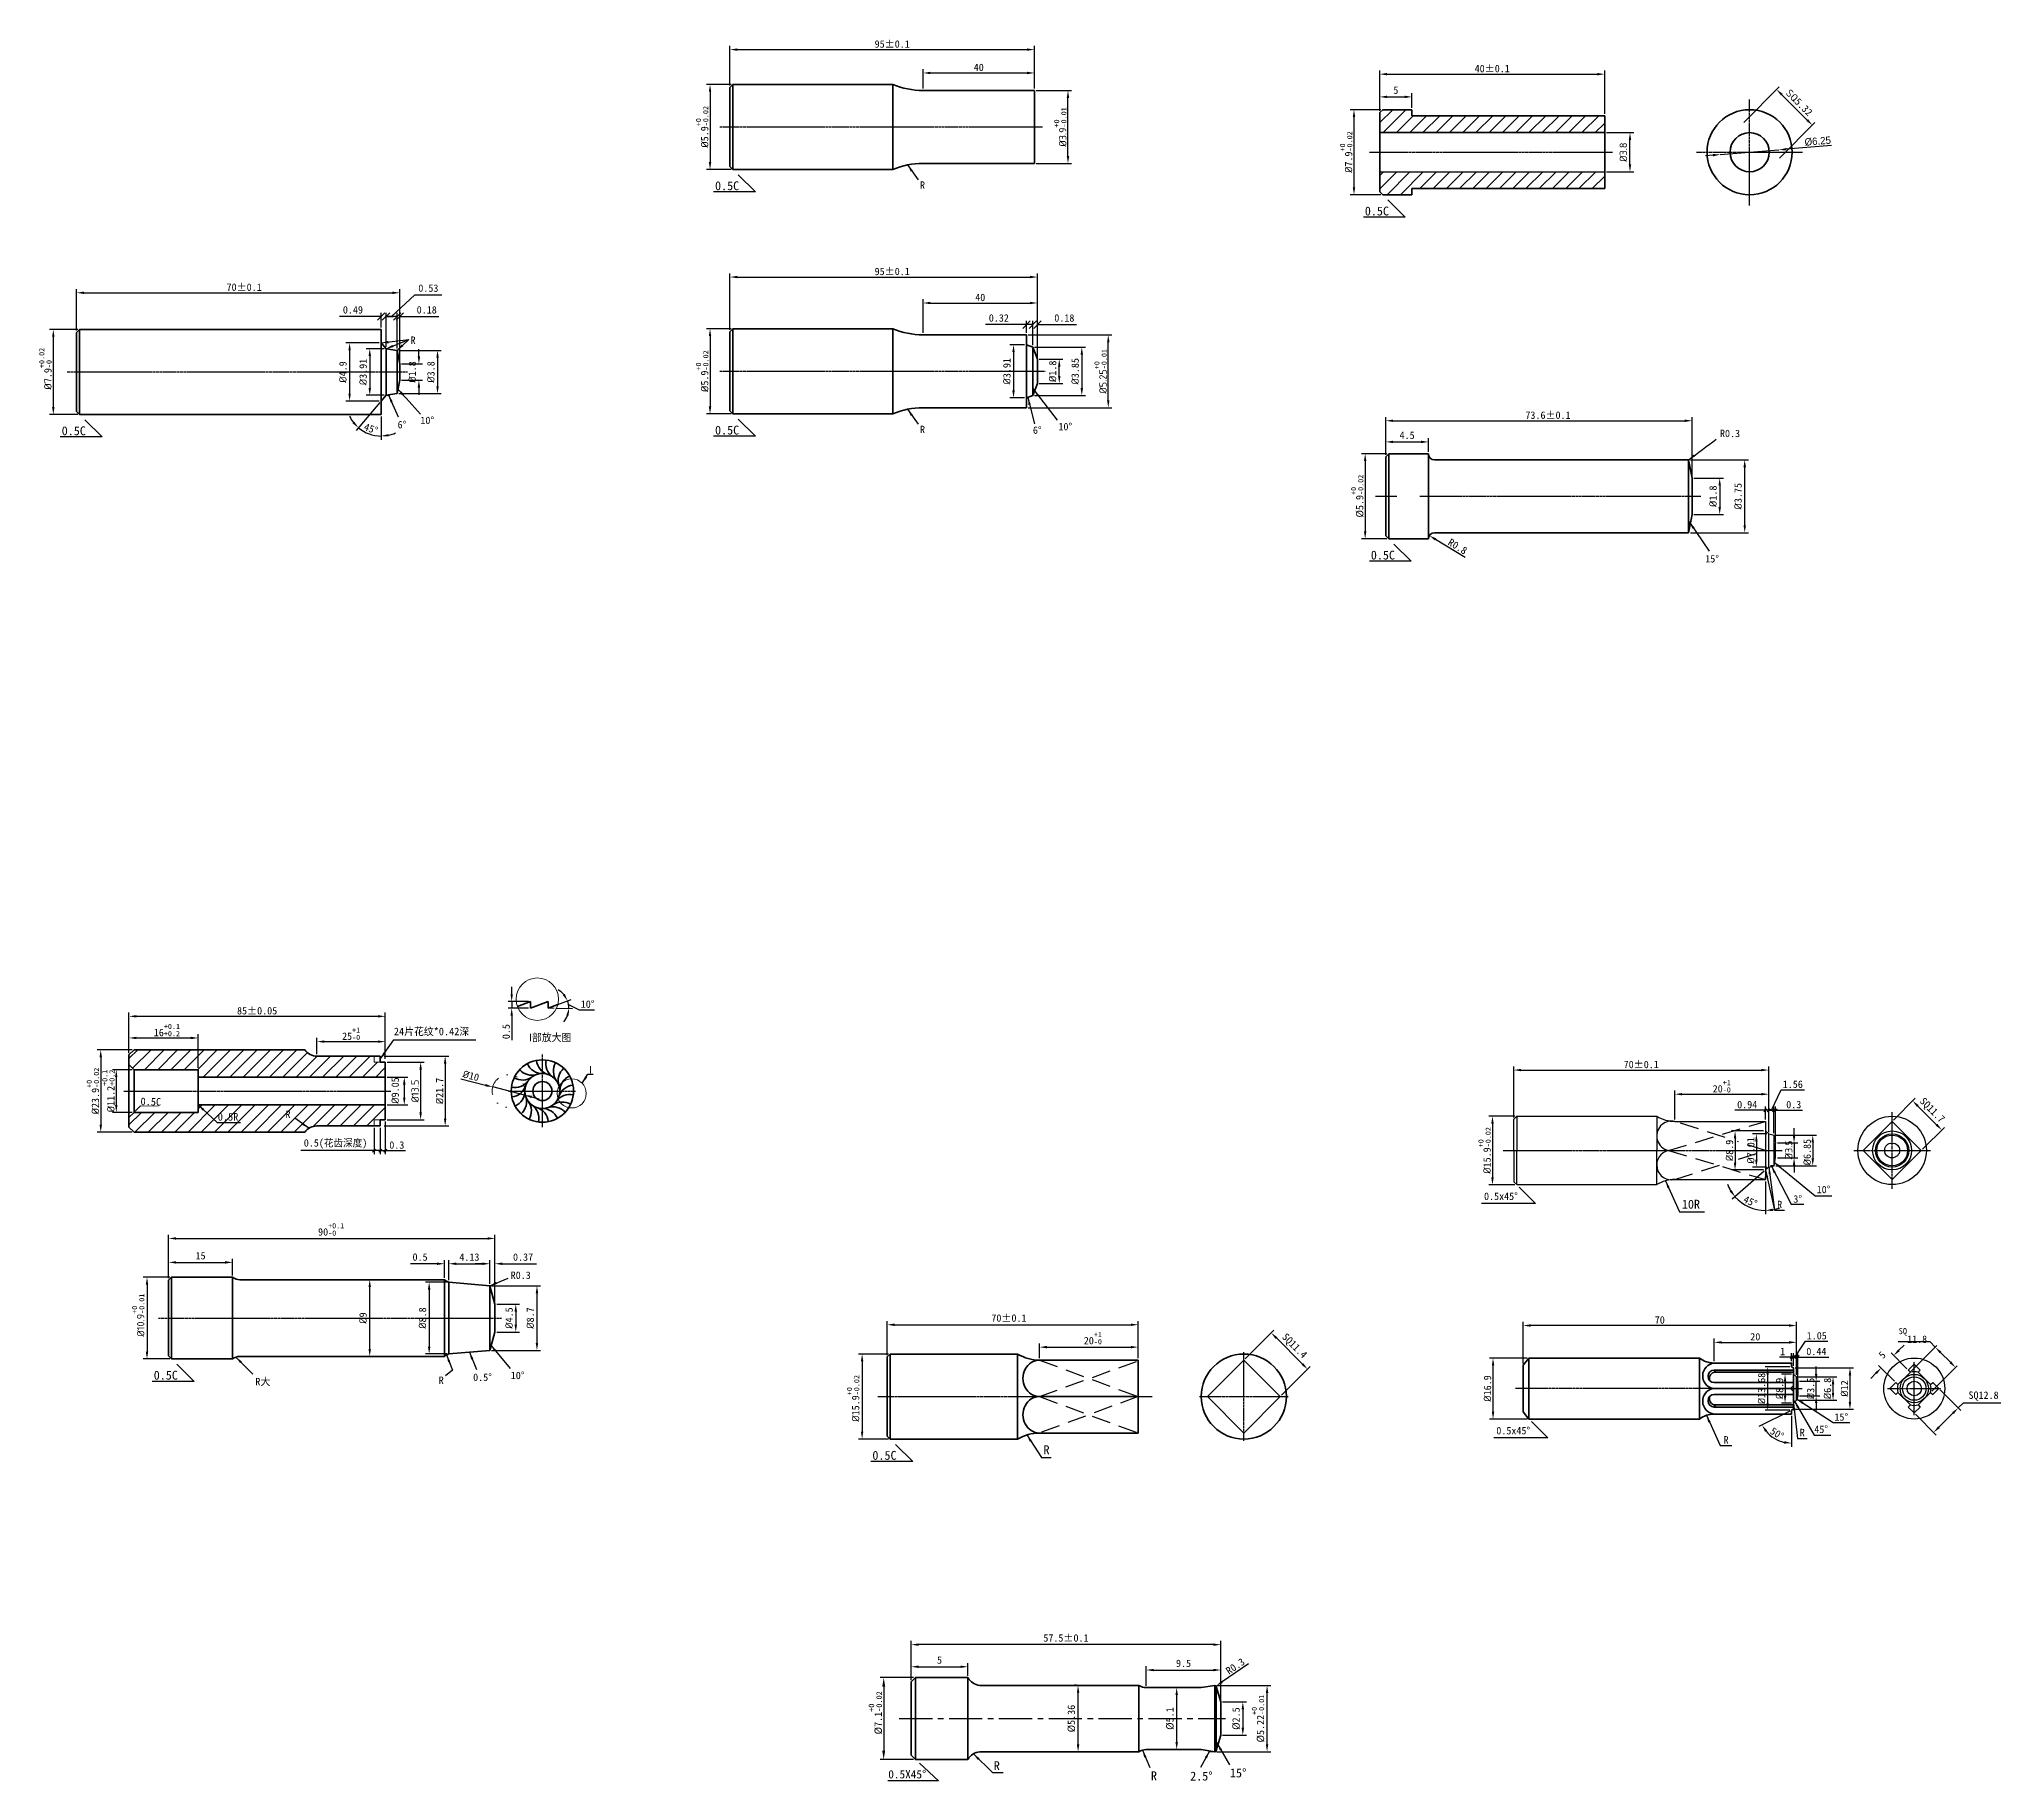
# Model space of a CAD drawing. Header units: millimetres. Extents: x 808 to 2752, y -982 to 289.
# Drawn here: x 1649 to 2313, y -303 to 287 of the extents above; entities that cross this region are included whole.
import ezdxf

# ---------------------------------------------------------------- set-up
doc = ezdxf.new("R2010")
doc.units = ezdxf.units.MM
for name, pattern in [('ACAD_ISO02W100', [15, 12, -3]), ('CENTER2', [1.125, 0.75, -0.125, 0.125, -0.125]), ('DASHED2', [9.525, 6.35, -3.175]), ('DIVIDE', [31.75, 12.7, -6.35, 0, -6.35, 0, -6.35])]:
    doc.linetypes.add(name, pattern=pattern)
doc.layers.add('dim', color=7, linetype='Continuous')
for name, color, linetype, lineweight in [('Layer1', 7, 'Continuous', 35), ('Layer3', 5, 'Continuous', 13), ('Layer4', 9, 'ACAD_ISO02W100', 13), ('Layer5', 4, 'DIVIDE', 13), ('中心线', 1, 'CENTER2', 25), ('标注线', 3, 'Continuous', 30), ('粗实线', 7, 'Continuous', 35), ('虚线', 202, 'DASHED2', 30)]:
    doc.layers.add(name, color=color, linetype=linetype, lineweight=lineweight)
doc.dimstyles.new('ISO-25', dxfattribs={"dimtxt": 2.5, "dimasz": 2.5, "dimexe": 1.25, "dimexo": 0.625, "dimtad": 1, "dimdsep": 46, "dimtxsty": 'Standard', "dimcen": 2.5, "dimadec": 0, "dimazin": 0, "dimtfac": 1, "dimtmove": 0, "dimatfit": 3, "dimfxl": 1, "dimarcsym": 0})
doc.dimstyles.new('ISO-25$0', dxfattribs={"dimtxt": 2.5, "dimasz": 2.5, "dimexe": 1.25, "dimexo": 0.625, "dimgap": 1, "dimtad": 1, "dimtoh": 1, "dimtxsty": 'Standard', "dimcen": 2.5, "dimadec": 0, "dimazin": 0, "dimtfac": 1, "dimtofl": 0, "dimtmove": 0, "dimatfit": 3, "dimfxl": 1, "dimarcsym": 0})
doc.dimstyles.new('yang', dxfattribs={"dimtxt": 2.5, "dimasz": 2.5, "dimexe": 1.25, "dimexo": 0.625, "dimtad": 1, "dimdsep": 46, "dimtxsty": 'Standard', "dimcen": 13, "dimadec": 0, "dimazin": 0, "dimtfac": 1, "dimtmove": 0, "dimatfit": 3, "dimfxl": 1.2, "dimarcsym": 0})
doc.dimstyles.new('水平标注', dxfattribs={"dimtxt": 2.5, "dimasz": 2.5, "dimexe": 1.25, "dimexo": 0.625, "dimtad": 1, "dimtih": 1, "dimtoh": 1, "dimdsep": 46, "dimtxsty": 'Standard', "dimcen": -8, "dimadec": 0, "dimazin": 0, "dimtfac": 1, "dimtmove": 0, "dimatfit": 3, "dimfxl": 1, "dimarcsym": 0})

msp = doc.modelspace()

# ---------------------------------------------------------------- texts
at = {"layer": 'Layer3'}
for s, p in [('24片花纹*0.42深', (1768.7195, -50.1201)), ('0.5R', (1709.0983, -79.0449))]:
    msp.add_text(s, height=2.56, dxfattribs=at).set_placement(p)
msp.add_text('0.5C', height=2.56, rotation=358.5321305, dxfattribs=at).set_placement((1682.9289, -73.7881))
at = {"layer": 'Layer3', "char_height": 2.56, "attachment_point": 1}
for s, insert, width in [('{\\f隶书|b0|i0|c134|p49;I}部放大图', (1814.5084, -49.6286), 22.554557), ('{\\f隶书|b0|i0|c134|p49;I}', (1834.8232, -60.5042), 2.12)]:
    msp.add_mtext(s, dxfattribs=dict(at, insert=insert, width=width))
at = {"layer": '标注线'}
for s, p in [('0.5C', (1877.4391, 235.9531)), ('0.5C', (2097.408, 227.4023)), ('0.5C', (1656.2733, 152.9955)), ('0.5C', (1877.4391, 153.2361)), ('0.5C', (2099.4391, 110.9264)), ('10R', (2204.7359, -108.8325)), ('0.5C', (1687.4257, -166.7184)), ('0.5C', (1930.7099, -193.8593)), ('R', (1988.6331, -191.9543)), ('R', (1971.8097, -298.9089))]:
    msp.add_text(s, height=3, dxfattribs=at).set_placement(p)
at = {"layer": '标注线', "ltscale": 2}
msp.add_text('0.5X45%%D', height=2.8, dxfattribs=at).set_placement((1936.0793, -301.7226))
at = {"layer": '标注线', "lineweight": -3, "char_height": 2.5, "attachment_point": 1}
for s, insert, width in [('R', (1946.8236, 238.927), 2.544323), ('R', (1774.3516, 186.4332), 2.322187), ('10%%D', (1777.6773, 159.2911), 9.911672), ('6%%D', (1769.9783, 157.8228), 3.654922), ('R', (1946.8236, 156.2099), 2.544323), ('R0.3', (2217.6236, 154.8645), 8.345669), ('15%%D', (2212.6324, 112.4184), 9.36352)]:
    msp.add_mtext(s, dxfattribs=dict(at, insert=insert, width=width))
for s, width, insert in [('6%%D', 3.708245, (1985.0389, 155.9719)), ('10%%D', 3.973966, (1993.6767, 157.1659))]:
    msp.add_mtext_dynamic_manual_height_columns(s, width=width, gutter_width=12.5, heights=[0], dxfattribs=dict(at, insert=insert))
at = {"layer": '标注线', "char_height": 2.5, "attachment_point": 1}
for s, insert, width in [('0.5x45%%D', (2137.7546, -103.3915), 13.476127), ('R', (2236.9834, -106.1695), 1.850367), ('3%%D', (2242.4572, -104.3045), 6.327112), ('10%%D', (2250.3533, -101.1126), 6.327112), ('R{\\fGulim|b0|i0|c129|p34;大}', (1721.8229, -166.1615), 5.488769), ('15%%D', (2256.3647, -178.1215), 6.182717), ('0.5x45%%D', (2141.9133, -182.7317), 13.476127), ('R', (2218.8449, -185.8545), 6.174383), ('R', (2244.6425, -183.3656), 2.592832), ('45%%D', (2249.5488, -182.2864), 6.182717)]:
    msp.add_mtext(s, dxfattribs=dict(at, insert=insert, width=width))
at = {"layer": '标注线', "attachment_point": 1}
for s, width, gutter_width, insert, char_height in [('R0.3', 5.466869, 12.5, (1808.2536, -130.1281), 2.5), ('R', 5.438454, 12.5, (1783.8927, -165.6799), 2.5), ('0.5%%D', 6.393497, 12.5, (1795.5464, -164.6776), 2.5), ('10%%D', 5.909675, 12.5, (1808.2781, -164.048), 2.5), ('15%%D', 5.168139, 15, (2051.7507, -298.3796), 3), ('R', 2.961053, 15, (2024.9802, -299.3367), 3), ('2.5%%D', 3.328958, 15, (2038.2751, -299.4353), 3)]:
    msp.add_mtext_dynamic_manual_height_columns(s, width=width, gutter_width=gutter_width, heights=[0], dxfattribs=dict(at, insert=insert, char_height=char_height))
at = {"layer": '粗实线', "insert": (1732.0247, -75.6496), "char_height": 2.5, "attachment_point": 1}
msp.add_mtext_dynamic_manual_height_columns('R', width=3.897522, gutter_width=12.5, heights=[0], dxfattribs=at)

# ---------------------------------------------------------------- blocks, each defined once
blk = doc.blocks.new('*D85')
at = {"layer": 'Defpoints', "color": 0, "transparency": 16777216}
for p in [(1883.49, 271.76), (1875.74, 242.96), (1883.49, 242.96)]:
    blk.add_point(p, dxfattribs=at)
at = {"layer": '标注线', "color": 0, "lineweight": -2, "transparency": 16777216}
for p, q in [((1882.86, 271.76), (1874.49, 271.76)), ((1875.74, 269.26), (1875.74, 245.46)), ((1882.86, 242.96), (1874.49, 242.96))]:
    blk.add_line(p, q, dxfattribs=at)
at = {"layer": '标注线', "color": 0, "transparency": 16777216}
for points in [[(1875.33, 269.26), (1876.16, 269.26), (1875.74, 271.76)], [(1875.33, 245.46), (1876.16, 245.46), (1875.74, 242.96)]]:
    blk.add_solid(points, dxfattribs=at)
at = {"layer": '标注线', "color": 0, "transparency": 16777216, "insert": (1873.08, 257.4), "char_height": 2.5, "attachment_point": 5, "rotation": 90}
blk.add_mtext('{\\fISOCPEUR|b0|i0|c0|p34;%%C}5.9{\\H0.7x;\\S+0^ -0.02;}', dxfattribs=at)
blk = doc.blocks.new('*D46')
at = {"layer": 'Defpoints', "color": 0, "transparency": 16777216}
for p in [(1985.56, 283.54), (1882.49, 270.76), (1985.56, 269.7)]:
    blk.add_point(p, dxfattribs=at)
at = {"layer": '标注线', "color": 0, "lineweight": -2, "transparency": 16777216}
for p, q in [((1882.49, 271.39), (1882.49, 284.79)), ((1884.99, 283.54), (1983.06, 283.54)), ((1985.56, 270.33), (1985.56, 284.79))]:
    blk.add_line(p, q, dxfattribs=at)
at = {"layer": '标注线', "color": 0, "transparency": 16777216}
for points in [[(1884.99, 283.96), (1884.99, 283.13), (1882.49, 283.54)], [(1983.06, 283.96), (1983.06, 283.13), (1985.56, 283.54)]]:
    blk.add_solid(points, dxfattribs=at)
at = {"layer": '标注线', "color": 0, "transparency": 16777216, "insert": (1937.41, 285.42), "char_height": 2.5, "attachment_point": 5}
blk.add_mtext('95%%P0.1', dxfattribs=at)
blk = doc.blocks.new('*D47')
at = {"layer": 'Defpoints', "color": 0, "transparency": 16777216}
for p in [(1985.56, 269.7), (1996.91, 269.7), (1985.56, 245.02)]:
    blk.add_point(p, dxfattribs=at)
at = {"layer": '标注线', "color": 0, "lineweight": -2, "transparency": 16777216}
for p, q in [((1986.19, 269.7), (1998.16, 269.7)), ((1996.91, 247.52), (1996.91, 267.2)), ((1986.19, 245.02), (1998.16, 245.02))]:
    blk.add_line(p, q, dxfattribs=at)
at = {"layer": '标注线', "color": 0, "transparency": 16777216}
for points in [[(1996.5, 267.2), (1997.33, 267.2), (1996.91, 269.7)], [(1996.5, 247.52), (1997.33, 247.52), (1996.91, 245.02)]]:
    blk.add_solid(points, dxfattribs=at)
at = {"layer": '标注线', "color": 0, "transparency": 16777216, "insert": (1994.29, 257.36), "char_height": 2.5, "attachment_point": 5, "rotation": 90}
blk.add_mtext('{\\fISOCPEUR|b0|i0|c0|p34;%%C3.9\\fSimSun|b0|i0|c134|p2;\\H0.7x;\\S+0^ -0.01;}', dxfattribs=at)
blk = doc.blocks.new('*D86')
at = {"layer": 'Defpoints', "color": 0, "transparency": 16777216}
for p in [(1985.56, 275.64), (1947.87, 269.7), (1985.56, 269.7)]:
    blk.add_point(p, dxfattribs=at)
at = {"layer": '标注线', "color": 0, "lineweight": -2, "transparency": 16777216}
for p, q in [((1947.87, 270.33), (1947.87, 276.89)), ((1950.37, 275.64), (1983.06, 275.64)), ((1985.56, 270.33), (1985.56, 276.89))]:
    blk.add_line(p, q, dxfattribs=at)
at = {"layer": '标注线', "color": 0, "transparency": 16777216}
for points in [[(1950.37, 276.05), (1950.37, 275.22), (1947.87, 275.64)], [(1983.06, 276.05), (1983.06, 275.22), (1985.56, 275.64)]]:
    blk.add_solid(points, dxfattribs=at)
at = {"layer": '标注线', "color": 0, "lineweight": -3, "transparency": 16777216, "insert": (1966.71, 277.51), "char_height": 2.5, "attachment_point": 5}
blk.add_mtext('40', dxfattribs=at)
blk = doc.blocks.new('*D48')
at = {"layer": 'Defpoints', "color": 0, "transparency": 16777216}
for p in [(2103.46, 263.21), (2093.73, 234.41), (2103.46, 234.41)]:
    blk.add_point(p, dxfattribs=at)
at = {"layer": '标注线', "color": 0, "lineweight": -2, "transparency": 16777216}
for p, q in [((2102.83, 263.21), (2092.48, 263.21)), ((2093.73, 260.71), (2093.73, 236.91)), ((2102.83, 234.41), (2092.48, 234.41))]:
    blk.add_line(p, q, dxfattribs=at)
at = {"layer": '标注线', "color": 0, "transparency": 16777216}
for points in [[(2093.32, 260.71), (2094.15, 260.71), (2093.73, 263.21)], [(2093.32, 236.91), (2094.15, 236.91), (2093.73, 234.41)]]:
    blk.add_solid(points, dxfattribs=at)
at = {"layer": '标注线', "color": 0, "transparency": 16777216, "insert": (2091.07, 248.85), "char_height": 2.5, "attachment_point": 5, "rotation": 90}
blk.add_mtext('{\\fISOCPEUR|b0|i0|c0|p34;%%C}7.9{\\H0.7x;\\S+0^ -0.02;}', dxfattribs=at)
blk = doc.blocks.new('*D49')
at = {"layer": 'Defpoints', "color": 0, "transparency": 16777216}
for p in [(2178.6, 275.23), (2102.46, 262.21), (2178.6, 261.15)]:
    blk.add_point(p, dxfattribs=at)
at = {"layer": '标注线', "color": 0, "lineweight": -2, "transparency": 16777216}
for p, q in [((2102.46, 262.84), (2102.46, 276.48)), ((2104.96, 275.23), (2176.1, 275.23)), ((2178.6, 261.77), (2178.6, 276.48))]:
    blk.add_line(p, q, dxfattribs=at)
at = {"layer": '标注线', "color": 0, "transparency": 16777216}
for points in [[(2104.96, 275.65), (2104.96, 274.82), (2102.46, 275.23)], [(2176.1, 275.65), (2176.1, 274.82), (2178.6, 275.23)]]:
    blk.add_solid(points, dxfattribs=at)
at = {"layer": '标注线', "color": 0, "transparency": 16777216, "insert": (2140.53, 277.11), "char_height": 2.5, "attachment_point": 5}
blk.add_mtext('40%%P0.1  ', dxfattribs=at)
blk = doc.blocks.new('*D89')
at = {"layer": 'Defpoints', "color": 0, "transparency": 16777216}
for p in [(2105.49, 146.74), (2097.52, 117.93), (2105.49, 117.93)]:
    blk.add_point(p, dxfattribs=at)
at = {"layer": '标注线', "color": 0, "lineweight": -2, "transparency": 16777216}
for p, q in [((2104.86, 146.74), (2096.27, 146.74)), ((2097.52, 144.24), (2097.52, 120.43)), ((2104.86, 117.93), (2096.27, 117.93))]:
    blk.add_line(p, q, dxfattribs=at)
at = {"layer": '标注线', "color": 0, "transparency": 16777216}
for points in [[(2097.1, 144.24), (2097.93, 144.24), (2097.52, 146.74)], [(2097.1, 120.43), (2097.93, 120.43), (2097.52, 117.93)]]:
    blk.add_solid(points, dxfattribs=at)
at = {"layer": '标注线', "color": 0, "transparency": 16777216, "insert": (2094.85, 132.38), "char_height": 2.5, "attachment_point": 5, "rotation": 90}
blk.add_mtext('%%C5.9{\\H0.7x;\\S+0^ -0.02;}', dxfattribs=at)
blk = doc.blocks.new('*D50')
at = {"layer": 'Defpoints', "color": 0, "transparency": 16777216}
for p in [(2208.19, 157.9), (2104.49, 145.74), (2208.19, 138.5)]:
    blk.add_point(p, dxfattribs=at)
at = {"layer": '标注线', "color": 0, "lineweight": -2, "transparency": 16777216}
for p, q in [((2104.49, 146.36), (2104.49, 159.15)), ((2106.99, 157.9), (2205.69, 157.9)), ((2208.19, 139.13), (2208.19, 159.15))]:
    blk.add_line(p, q, dxfattribs=at)
at = {"layer": '标注线', "color": 0, "transparency": 16777216}
for points in [[(2106.99, 158.31), (2106.99, 157.48), (2104.49, 157.9)], [(2205.69, 158.31), (2205.69, 157.48), (2208.19, 157.9)]]:
    blk.add_solid(points, dxfattribs=at)
at = {"layer": '标注线', "color": 0, "transparency": 16777216, "insert": (2159.41, 159.77), "char_height": 2.5, "attachment_point": 5}
blk.add_mtext('73.6%%P0.1 ', dxfattribs=at)
blk = doc.blocks.new('*D51')
at = {"layer": 'Defpoints', "color": 0, "transparency": 16777216}
for p in [(2113.35, 267.54), (2102.46, 262.21), (2113.35, 263.21)]:
    blk.add_point(p, dxfattribs=at)
at = {"layer": '标注线', "color": 0, "lineweight": -2, "transparency": 16777216}
for p, q in [((2102.46, 262.84), (2102.46, 268.79)), ((2104.96, 267.54), (2110.85, 267.54)), ((2113.35, 263.84), (2113.35, 268.79))]:
    blk.add_line(p, q, dxfattribs=at)
at = {"layer": '标注线', "color": 0, "transparency": 16777216}
for points in [[(2104.96, 267.96), (2104.96, 267.12), (2102.46, 267.54)], [(2110.85, 267.96), (2110.85, 267.12), (2113.35, 267.54)]]:
    blk.add_solid(points, dxfattribs=at)
at = {"layer": '标注线', "color": 0, "lineweight": -3, "transparency": 16777216, "insert": (2107.9, 269.79), "char_height": 2.5, "attachment_point": 5}
blk.add_mtext('5', dxfattribs=at)
blk = doc.blocks.new('*D52')
at = {"layer": 'Defpoints', "color": 0, "transparency": 16777216}
for p in [(2118.94, 150.73), (2118.94, 146.74), (2104.49, 145.74)]:
    blk.add_point(p, dxfattribs=at)
at = {"layer": '标注线', "color": 0, "lineweight": -2, "transparency": 16777216}
for p, q in [((2104.49, 146.36), (2104.49, 151.98)), ((2106.99, 150.73), (2116.44, 150.73)), ((2118.94, 147.36), (2118.94, 151.98))]:
    blk.add_line(p, q, dxfattribs=at)
at = {"layer": '标注线', "color": 0, "transparency": 16777216}
for points in [[(2106.99, 151.15), (2106.99, 150.32), (2104.49, 150.73)], [(2116.44, 151.15), (2116.44, 150.32), (2118.94, 150.73)]]:
    blk.add_solid(points, dxfattribs=at)
at = {"layer": '标注线', "color": 0, "lineweight": -3, "transparency": 16777216, "insert": (2111.71, 152.98), "char_height": 2.5, "attachment_point": 5}
blk.add_mtext('4.5', dxfattribs=at)
blk = doc.blocks.new('*D32')
at = {"layer": 'Defpoints', "color": 0, "transparency": 16777216}
for p in [(2207, 144.67), (2226, 144.67), (2207, 120)]:
    blk.add_point(p, dxfattribs=at)
at = {"layer": '标注线', "color": 0, "lineweight": -2, "transparency": 16777216}
for p, q in [((2207.62, 144.67), (2227.25, 144.67)), ((2226, 122.5), (2226, 142.17)), ((2207.62, 120), (2227.25, 120))]:
    blk.add_line(p, q, dxfattribs=at)
at = {"layer": '标注线', "color": 0, "transparency": 16777216}
for points in [[(2225.58, 142.17), (2226.42, 142.17), (2226, 144.67)], [(2225.58, 122.5), (2226.42, 122.5), (2226, 120)]]:
    blk.add_solid(points, dxfattribs=at)
at = {"layer": '标注线', "color": 0, "lineweight": -3, "transparency": 16777216, "insert": (2223.75, 132.34), "char_height": 2.5, "attachment_point": 5, "rotation": 90}
blk.add_mtext('{\\fISOCPEUR|b0|i0|c0|p34;%%C}3.75', dxfattribs=at)
blk = doc.blocks.new('*D33')
at = {"layer": 'Defpoints', "color": 0, "transparency": 16777216}
for p in [(2119.25, 119.01), (2121.01, 117.93)]:
    blk.add_point(p, dxfattribs=at)
at = {"layer": '标注线', "color": 0, "lineweight": -2, "transparency": 16777216}
blk.add_line((2131.39, 111.56), (2121.38, 117.71), dxfattribs=at)
at = {"layer": '标注线', "color": 0, "transparency": 16777216}
blk.add_solid([(2121.6, 118.06), (2121.16, 117.35), (2119.25, 119.01)], dxfattribs=at)
at = {"layer": '标注线', "color": 0, "lineweight": -3, "transparency": 16777216, "insert": (2128.82, 115.34), "char_height": 2.5, "attachment_point": 5, "rotation": 328.46201}
blk.add_mtext('R0.8', dxfattribs=at)
blk = doc.blocks.new('*D53')
at = {"layer": 'Defpoints', "color": 0, "transparency": 16777216}
for p in [(2217.74, 248.01), (2237.59, 249.61)]:
    blk.add_point(p, dxfattribs=at)
at = {"layer": '标注线', "color": 0, "lineweight": -2, "transparency": 16777216}
for p, q in [((2215.25, 247.81), (2212.75, 247.61)), ((2217.74, 248.01), (2237.59, 249.61)), ((2255.37, 251.05), (2240.08, 249.81))]:
    blk.add_line(p, q, dxfattribs=at)
at = {"layer": '标注线', "color": 0, "transparency": 16777216}
for points in [[(2215.21, 248.22), (2215.28, 247.39), (2217.74, 248.01)], [(2240.05, 250.23), (2240.12, 249.4), (2237.59, 249.61)]]:
    blk.add_solid(points, dxfattribs=at)
at = {"layer": '标注线', "color": 0, "lineweight": -3, "transparency": 16777216, "insert": (2250.73, 252.55), "char_height": 2.5, "attachment_point": 5, "rotation": 4.61327}
blk.add_mtext('{\\fMS PGothic|b0|i0|c134|p34;%%C6.25}', dxfattribs=at)
blk = doc.blocks.new('*D54')
at = {"layer": 'Defpoints', "color": 0, "transparency": 16777216}
for p in [(2225.21, 258.46), (2248.91, 257.95), (2237.31, 246.35)]:
    blk.add_point(p, dxfattribs=at)
at = {"layer": '标注线', "color": 0, "lineweight": -2, "transparency": 16777216}
for p, q in [((2225.65, 258.9), (2237.68, 270.94)), ((2238.57, 268.29), (2247.14, 259.71)), ((2237.76, 246.8), (2249.79, 258.83))]:
    blk.add_line(p, q, dxfattribs=at)
at = {"layer": '标注线', "color": 0, "transparency": 16777216}
for points in [[(2238.86, 268.58), (2238.27, 267.99), (2236.8, 270.05)], [(2247.43, 260.01), (2246.84, 259.42), (2248.91, 257.95)]]:
    blk.add_solid(points, dxfattribs=at)
at = {"layer": '标注线', "color": 0, "lineweight": -3, "transparency": 16777216, "insert": (2244.44, 265.59), "char_height": 2.5, "attachment_point": 5, "rotation": 315}
blk.add_mtext('{\\fISOCPEUR|b0|i0|c0|p34;SQ}5.32', dxfattribs=at)
blk = doc.blocks.new('*D55')
at = {"layer": 'Defpoints', "color": 0, "transparency": 16777216}
for p in [(2178.6, 255.43), (2187.16, 255.43), (2178.6, 242.19)]:
    blk.add_point(p, dxfattribs=at)
at = {"layer": '标注线', "color": 0, "lineweight": -2, "transparency": 16777216}
for p, q in [((2179.23, 255.43), (2188.41, 255.43)), ((2187.16, 244.69), (2187.16, 252.93)), ((2179.23, 242.19), (2188.41, 242.19))]:
    blk.add_line(p, q, dxfattribs=at)
at = {"layer": '标注线', "color": 0, "transparency": 16777216}
for points in [[(2186.75, 252.93), (2187.58, 252.93), (2187.16, 255.43)], [(2186.75, 244.69), (2187.58, 244.69), (2187.16, 242.19)]]:
    blk.add_solid(points, dxfattribs=at)
at = {"layer": '标注线', "color": 0, "lineweight": -3, "transparency": 16777216, "insert": (2184.91, 248.81), "char_height": 2.5, "attachment_point": 5, "rotation": 90}
blk.add_mtext('{\\fISOCPEUR|b0|i0|c0|p34;%%C3.8}', dxfattribs=at)
blk = doc.blocks.new('*D67')
at = {"layer": 'Defpoints', "color": 0, "transparency": 16777216}
for p in [(1662.32, 188.81), (1653.43, 160), (1662.32, 160)]:
    blk.add_point(p, dxfattribs=at)
at = {"layer": '标注线', "color": 0, "lineweight": -2, "transparency": 16777216}
for p, q in [((1661.7, 188.81), (1652.18, 188.81)), ((1653.43, 186.31), (1653.43, 162.5)), ((1661.7, 160), (1652.18, 160))]:
    blk.add_line(p, q, dxfattribs=at)
at = {"layer": '标注线', "color": 0, "transparency": 16777216}
for points in [[(1653.01, 186.31), (1653.85, 186.31), (1653.43, 188.81)], [(1653.01, 162.5), (1653.85, 162.5), (1653.43, 160)]]:
    blk.add_solid(points, dxfattribs=at)
at = {"layer": '标注线', "color": 0, "transparency": 16777216, "insert": (1650.76, 175.5), "char_height": 2.5, "attachment_point": 5, "rotation": 90}
blk.add_mtext('{\\fISOCPEUR|b0|i0|c0|p34;%%C7}.9{\\H0.7x;\\S+0.02^ -0;}', dxfattribs=at)
blk = doc.blocks.new('*D40')
at = {"layer": 'Defpoints', "color": 0, "transparency": 16777216}
for p in [(1770.72, 201.22), (1661.32, 187.81), (1770.72, 177.16)]:
    blk.add_point(p, dxfattribs=at)
at = {"layer": '标注线', "color": 0, "lineweight": -2, "transparency": 16777216}
for p, q in [((1661.32, 188.43), (1661.32, 202.47)), ((1663.82, 201.22), (1768.22, 201.22)), ((1770.72, 177.79), (1770.72, 202.47))]:
    blk.add_line(p, q, dxfattribs=at)
at = {"layer": '标注线', "color": 0, "transparency": 16777216}
for points in [[(1663.82, 201.64), (1663.82, 200.8), (1661.32, 201.22)], [(1768.22, 201.64), (1768.22, 200.8), (1770.72, 201.22)]]:
    blk.add_solid(points, dxfattribs=at)
at = {"layer": '标注线', "color": 0, "transparency": 16777216, "insert": (1718.03, 203.1), "char_height": 2.5, "attachment_point": 5}
blk.add_mtext('70%%P0.1', dxfattribs=at)
blk = doc.blocks.new('*D68')
at = {"layer": 'Defpoints', "color": 0, "transparency": 16777216}
for p in [(1769.79, 181.72), (1769.79, 167.09), (1783.5, 167.09)]:
    blk.add_point(p, dxfattribs=at)
at = {"layer": '标注线', "color": 0, "lineweight": -2, "transparency": 16777216}
for p, q in [((1770.42, 181.72), (1784.75, 181.72)), ((1783.5, 179.22), (1783.5, 169.59)), ((1770.42, 167.09), (1784.75, 167.09))]:
    blk.add_line(p, q, dxfattribs=at)
at = {"layer": '标注线', "color": 0, "transparency": 16777216}
for points in [[(1783.08, 179.22), (1783.91, 179.22), (1783.5, 181.72)], [(1783.08, 169.59), (1783.91, 169.59), (1783.5, 167.09)]]:
    blk.add_solid(points, dxfattribs=at)
at = {"layer": '标注线', "color": 0, "lineweight": -3, "transparency": 16777216, "insert": (1781.25, 174.4), "char_height": 2.5, "attachment_point": 5, "rotation": 90}
blk.add_mtext('{\\fISOCPEUR|b0|i0|c0|p34;%%C}3.8', dxfattribs=at)
blk = doc.blocks.new('_Oblique')
at = {"color": 0, "linetype": 'ByBlock', "lineweight": -2}
blk.add_line((-0.5, -0.5), (0.5, 0.5), dxfattribs=at)
blk = doc.blocks.new('*D69')
at = {"layer": 'Defpoints', "color": 0, "transparency": 16777216}
for p in [(1770.72, 193.18), (1769.79, 181.72), (1770.72, 177.16)]:
    blk.add_point(p, dxfattribs=at)
at = {"layer": '标注线', "color": 0, "lineweight": -2, "transparency": 16777216}
for p, q in [((1769.79, 193.18), (1767.29, 193.18)), ((1769.79, 182.35), (1769.79, 194.43)), ((1770.72, 177.79), (1770.72, 194.43)), ((1770.72, 193.18), (1783.97, 193.18))]:
    blk.add_line(p, q, dxfattribs=at)
at = {"layer": '标注线', "color": 0, "lineweight": -2, "transparency": 16777216, "xscale": 2.5, "yscale": 2.5, "zscale": 2.5}
blk.add_blockref('_Oblique', (1769.79, 193.18), dxfattribs=at)
at = {"layer": '标注线', "color": 0, "lineweight": -2, "transparency": 16777216, "xscale": 2.5, "yscale": 2.5, "zscale": 2.5, "rotation": 180}
blk.add_blockref('_Oblique', (1770.72, 193.18), dxfattribs=at)
at = {"layer": '标注线', "color": 0, "lineweight": -3, "transparency": 16777216, "insert": (1779.84, 195.43), "char_height": 2.5, "attachment_point": 5}
blk.add_mtext('0.18', dxfattribs=at)
blk = doc.blocks.new('*D70')
at = {"layer": 'Defpoints', "color": 0, "transparency": 16777216}
for p in [(1766.05, 193.18), (1766.05, 182.28), (1769.79, 181.72)]:
    blk.add_point(p, dxfattribs=at)
at = {"layer": '标注线', "color": 0, "lineweight": -2, "transparency": 16777216}
for p, q in [((1767.92, 193.18), (1775.85, 200.53)), ((1775.85, 200.53), (1784.93, 200.53)), ((1766.05, 182.9), (1766.05, 194.43)), ((1769.79, 193.18), (1766.05, 193.18)), ((1769.79, 182.35), (1769.79, 194.43))]:
    blk.add_line(p, q, dxfattribs=at)
at = {"layer": '标注线', "color": 0, "lineweight": -2, "transparency": 16777216, "xscale": 2.5, "yscale": 2.5, "zscale": 2.5, "rotation": 180}
blk.add_blockref('_Oblique', (1766.05, 193.18), dxfattribs=at)
at = {"layer": '标注线', "color": 0, "lineweight": -2, "transparency": 16777216, "xscale": 2.5, "yscale": 2.5, "zscale": 2.5}
blk.add_blockref('_Oblique', (1769.79, 193.18), dxfattribs=at)
at = {"layer": '标注线', "color": 0, "lineweight": -3, "transparency": 16777216, "insert": (1780.39, 202.78), "char_height": 2.5, "attachment_point": 5}
blk.add_mtext('0.53', dxfattribs=at)
blk = doc.blocks.new('*D41')
at = {"layer": 'Defpoints', "color": 0, "transparency": 16777216}
for p in [(1764.4, 184.23), (1753.73, 164.58), (1764.4, 164.58)]:
    blk.add_point(p, dxfattribs=at)
at = {"layer": '标注线', "color": 0, "lineweight": -2, "transparency": 16777216}
for p, q in [((1763.77, 184.23), (1752.48, 184.23)), ((1753.73, 181.73), (1753.73, 167.08)), ((1763.77, 164.58), (1752.48, 164.58))]:
    blk.add_line(p, q, dxfattribs=at)
at = {"layer": '标注线', "color": 0, "transparency": 16777216}
for points in [[(1753.31, 181.73), (1754.14, 181.73), (1753.73, 184.23)], [(1753.31, 167.08), (1754.14, 167.08), (1753.73, 164.58)]]:
    blk.add_solid(points, dxfattribs=at)
at = {"layer": '标注线', "color": 0, "lineweight": -3, "transparency": 16777216, "insert": (1751.48, 174.4), "char_height": 2.5, "attachment_point": 5, "rotation": 90}
blk.add_mtext('{\\fISOCPEUR|b0|i0|c0|p34;%%C}4.9', dxfattribs=at)
blk = doc.blocks.new('*D71')
at = {"layer": 'Defpoints', "color": 0, "transparency": 16777216}
for p in [(1764.4, 174.4), (1766.05, 166.53), (1764.4, 164.58), (1764.4, 160), (1759.03, 154)]:
    blk.add_point(p, dxfattribs=at)
at = {"layer": '标注线', "color": 0, "lineweight": -2, "transparency": 16777216}
for p, q in [((1763.99, 164.1), (1755.91, 154.58)), ((1764.4, 159.38), (1764.4, 151.47))]:
    blk.add_line(p, q, dxfattribs=at)
for start, end in [(205.48862, 217.58853), (229.68843, 270), (282.0999, 294.1998)]:
    blk.add_arc((1764.4, 164.58), 11.86, start, end, dxfattribs=at)
at = {"layer": '标注线', "color": 0, "transparency": 16777216}
for points in [[(1755.3, 157.63), (1754.7, 157.05), (1756.72, 155.53)], [(1766.93, 152.57), (1766.84, 153.39), (1764.4, 152.72)]]:
    blk.add_solid(points, dxfattribs=at)
at = {"layer": '标注线', "color": 0, "lineweight": -3, "transparency": 16777216, "insert": (1760.95, 155.2), "char_height": 2.5, "attachment_point": 5, "rotation": 339.84421}
blk.add_mtext('45%%D', dxfattribs=at)
blk = doc.blocks.new('*D72')
at = {"layer": 'Defpoints', "color": 0, "transparency": 16777216}
for p in [(1766.05, 182.28), (1760.56, 166.53), (1766.05, 166.53)]:
    blk.add_point(p, dxfattribs=at)
at = {"layer": '标注线', "color": 0, "lineweight": -2, "transparency": 16777216}
for p, q in [((1765.43, 182.28), (1759.31, 182.28)), ((1760.56, 179.78), (1760.56, 169.03)), ((1765.43, 166.53), (1759.31, 166.53))]:
    blk.add_line(p, q, dxfattribs=at)
at = {"layer": '标注线', "color": 0, "transparency": 16777216}
for points in [[(1760.14, 179.78), (1760.97, 179.78), (1760.56, 182.28)], [(1760.14, 169.03), (1760.97, 169.03), (1760.56, 166.53)]]:
    blk.add_solid(points, dxfattribs=at)
at = {"layer": '标注线', "color": 0, "lineweight": -3, "transparency": 16777216, "insert": (1758.31, 174.4), "char_height": 2.5, "attachment_point": 5, "rotation": 90}
blk.add_mtext('{\\fISOCPEUR|b0|i0|c0|p34;%%C}3.91', dxfattribs=at)
blk = doc.blocks.new('*D73')
at = {"layer": 'Defpoints', "color": 0, "transparency": 16777216}
for p in [(1764.4, 193.18), (1764.4, 188.81), (1766.05, 182.28)]:
    blk.add_point(p, dxfattribs=at)
at = {"layer": '标注线', "color": 0, "lineweight": -2, "transparency": 16777216}
for p, q in [((1764.4, 193.18), (1750.31, 193.18)), ((1764.4, 189.43), (1764.4, 194.43)), ((1766.05, 182.9), (1766.05, 194.43)), ((1766.05, 193.18), (1768.55, 193.18))]:
    blk.add_line(p, q, dxfattribs=at)
at = {"layer": '标注线', "color": 0, "lineweight": -2, "transparency": 16777216, "xscale": 2.5, "yscale": 2.5, "zscale": 2.5}
blk.add_blockref('_Oblique', (1764.4, 193.18), dxfattribs=at)
at = {"layer": '标注线', "color": 0, "lineweight": -2, "transparency": 16777216, "xscale": 2.5, "yscale": 2.5, "zscale": 2.5, "rotation": 180}
blk.add_blockref('_Oblique', (1766.05, 193.18), dxfattribs=at)
at = {"layer": '标注线', "color": 0, "lineweight": -3, "transparency": 16777216, "insert": (1754.85, 195.43), "char_height": 2.5, "attachment_point": 5}
blk.add_mtext('0.49', dxfattribs=at)
blk = doc.blocks.new('*D74')
at = {"layer": 'Defpoints', "color": 0, "transparency": 16777216}
for p in [(1770.72, 177.16), (1770.72, 171.65), (1777.19, 171.65)]:
    blk.add_point(p, dxfattribs=at)
at = {"layer": '标注线', "color": 0, "lineweight": -2, "transparency": 16777216}
for p, q in [((1777.19, 179.66), (1777.19, 182.16)), ((1771.34, 177.16), (1778.44, 177.16)), ((1771.34, 171.65), (1778.44, 171.65)), ((1777.19, 169.15), (1777.19, 166.65))]:
    blk.add_line(p, q, dxfattribs=at)
at = {"layer": '标注线', "color": 0, "transparency": 16777216}
for points in [[(1776.77, 179.66), (1777.6, 179.66), (1777.19, 177.16)], [(1776.77, 169.15), (1777.6, 169.15), (1777.19, 171.65)]]:
    blk.add_solid(points, dxfattribs=at)
at = {"layer": '标注线', "color": 0, "lineweight": -3, "transparency": 16777216, "insert": (1774.94, 174.4), "char_height": 2.5, "attachment_point": 5, "rotation": 90}
blk.add_mtext('{\\fISOCPEUR|b0|i0|c0|p34;%%C}1.8', dxfattribs=at)
blk = doc.blocks.new('*D75')
at = {"layer": 'Defpoints', "color": 0, "transparency": 16777216}
for p in [(1883.49, 189.05), (1875.74, 160.24), (1883.49, 160.24)]:
    blk.add_point(p, dxfattribs=at)
at = {"layer": '标注线', "color": 0, "lineweight": -2, "transparency": 16777216}
for p, q in [((1882.86, 189.05), (1874.49, 189.05)), ((1875.74, 186.55), (1875.74, 162.74)), ((1882.86, 160.24), (1874.49, 160.24))]:
    blk.add_line(p, q, dxfattribs=at)
at = {"layer": '标注线', "color": 0, "transparency": 16777216}
for points in [[(1875.33, 186.55), (1876.16, 186.55), (1875.74, 189.05)], [(1875.33, 162.74), (1876.16, 162.74), (1875.74, 160.24)]]:
    blk.add_solid(points, dxfattribs=at)
at = {"layer": '标注线', "color": 0, "transparency": 16777216, "insert": (1873.08, 174.69), "char_height": 2.5, "attachment_point": 5, "rotation": 90}
blk.add_mtext('{\\fISOCPEUR|b0|i0|c0|p34;%%C}5.9{\\H0.7x;\\S+0^ -0.02;}', dxfattribs=at)
blk = doc.blocks.new('*D42')
at = {"layer": 'Defpoints', "color": 0, "transparency": 16777216}
for p in [(1986.56, 206.55), (1882.49, 188.05), (1986.56, 178.74)]:
    blk.add_point(p, dxfattribs=at)
at = {"layer": '标注线', "color": 0, "lineweight": -2, "transparency": 16777216}
for p, q in [((1882.49, 188.67), (1882.49, 207.8)), ((1884.99, 206.55), (1984.06, 206.55)), ((1986.56, 179.36), (1986.56, 207.8))]:
    blk.add_line(p, q, dxfattribs=at)
at = {"layer": '标注线', "color": 0, "transparency": 16777216}
for points in [[(1884.99, 206.97), (1884.99, 206.14), (1882.49, 206.55)], [(1984.06, 206.97), (1984.06, 206.14), (1986.56, 206.55)]]:
    blk.add_solid(points, dxfattribs=at)
at = {"layer": '标注线', "color": 0, "transparency": 16777216, "insert": (1937.41, 208.43), "char_height": 2.5, "attachment_point": 5}
blk.add_mtext('95%%P0.1', dxfattribs=at)
blk = doc.blocks.new('*D43')
at = {"layer": 'Defpoints', "color": 0, "transparency": 16777216}
for p in [(1982.87, 186.98), (2010.55, 186.98), (1982.87, 162.31)]:
    blk.add_point(p, dxfattribs=at)
at = {"layer": '标注线', "color": 0, "lineweight": -2, "transparency": 16777216}
for p, q in [((1983.49, 186.98), (2011.8, 186.98)), ((2010.55, 164.81), (2010.55, 184.48)), ((1983.49, 162.31), (2011.8, 162.31))]:
    blk.add_line(p, q, dxfattribs=at)
at = {"layer": '标注线', "color": 0, "transparency": 16777216}
for points in [[(2010.14, 184.48), (2010.97, 184.48), (2010.55, 186.98)], [(2010.14, 164.81), (2010.97, 164.81), (2010.55, 162.31)]]:
    blk.add_solid(points, dxfattribs=at)
at = {"layer": '标注线', "color": 0, "transparency": 16777216, "insert": (2007.93, 174.64), "char_height": 2.5, "attachment_point": 5, "rotation": 90}
blk.add_mtext('{\\fISOCPEUR|b0|i0|c0|p34;%%C5.25\\fSimSun|b0|i0|c134|p2;\\H0.7x;\\S+0^ -0.01;}', dxfattribs=at)
blk = doc.blocks.new('*D76')
at = {"layer": 'Defpoints', "color": 0, "transparency": 16777216}
for p in [(1986.56, 197.76), (1947.87, 186.98), (1986.56, 178.74)]:
    blk.add_point(p, dxfattribs=at)
at = {"layer": '标注线', "color": 0, "lineweight": -2, "transparency": 16777216}
for p, q in [((1947.87, 187.61), (1947.87, 199.01)), ((1950.37, 197.76), (1984.06, 197.76)), ((1986.56, 179.36), (1986.56, 199.01))]:
    blk.add_line(p, q, dxfattribs=at)
at = {"layer": '标注线', "color": 0, "transparency": 16777216}
for points in [[(1950.37, 198.18), (1950.37, 197.35), (1947.87, 197.76)], [(1984.06, 198.18), (1984.06, 197.35), (1986.56, 197.76)]]:
    blk.add_solid(points, dxfattribs=at)
at = {"layer": '标注线', "color": 0, "lineweight": -3, "transparency": 16777216, "insert": (1967.21, 199.64), "char_height": 2.5, "attachment_point": 5}
blk.add_mtext('40', dxfattribs=at)
blk = doc.blocks.new('*D77')
at = {"layer": 'Defpoints', "color": 0, "transparency": 16777216}
for p in [(1986.56, 178.74), (1993.96, 178.74), (1986.56, 170.55)]:
    blk.add_point(p, dxfattribs=at)
at = {"layer": '标注线', "color": 0, "lineweight": -2, "transparency": 16777216}
for p, q in [((1987.19, 178.74), (1995.21, 178.74)), ((1993.96, 173.05), (1993.96, 176.24)), ((1987.19, 170.55), (1995.21, 170.55))]:
    blk.add_line(p, q, dxfattribs=at)
at = {"layer": '标注线', "color": 0, "transparency": 16777216}
for points in [[(1993.55, 176.24), (1994.38, 176.24), (1993.96, 178.74)], [(1993.55, 173.05), (1994.38, 173.05), (1993.96, 170.55)]]:
    blk.add_solid(points, dxfattribs=at)
at = {"layer": '标注线', "color": 0, "lineweight": -3, "transparency": 16777216, "insert": (1991.71, 174.64), "char_height": 2.5, "attachment_point": 5, "rotation": 90}
blk.add_mtext('{\\fISOCPEUR|b0|i0|c0|p34;%%C}1.8', dxfattribs=at)
blk = doc.blocks.new('*D78')
at = {"layer": 'Defpoints', "color": 0, "transparency": 16777216}
for p in [(1985, 182.82), (1985, 166.47), (2001.59, 166.47)]:
    blk.add_point(p, dxfattribs=at)
at = {"layer": '标注线', "color": 0, "lineweight": -2, "transparency": 16777216}
for p, q in [((1985.62, 182.82), (2002.84, 182.82)), ((2001.59, 180.32), (2001.59, 168.97)), ((1985.62, 166.47), (2002.84, 166.47))]:
    blk.add_line(p, q, dxfattribs=at)
at = {"layer": '标注线', "color": 0, "transparency": 16777216}
for points in [[(2001.17, 180.32), (2002.01, 180.32), (2001.59, 182.82)], [(2001.17, 168.97), (2002.01, 168.97), (2001.59, 166.47)]]:
    blk.add_solid(points, dxfattribs=at)
at = {"layer": '标注线', "color": 0, "lineweight": -3, "transparency": 16777216, "insert": (1999.34, 174.64), "char_height": 2.5, "attachment_point": 5, "rotation": 90}
blk.add_mtext('{\\fISOCPEUR|b0|i0|c0|p34;%%C}3.85', dxfattribs=at)
blk = doc.blocks.new('*D79')
at = {"layer": 'Defpoints', "color": 0, "transparency": 16777216}
for p in [(1982.87, 183.63), (1978.48, 165.66), (1982.87, 165.66)]:
    blk.add_point(p, dxfattribs=at)
at = {"layer": '标注线', "color": 0, "lineweight": -2, "transparency": 16777216}
for p, q in [((1982.24, 183.63), (1977.23, 183.63)), ((1978.48, 181.13), (1978.48, 168.16)), ((1982.24, 165.66), (1977.23, 165.66))]:
    blk.add_line(p, q, dxfattribs=at)
at = {"layer": '标注线', "color": 0, "transparency": 16777216}
for points in [[(1978.06, 181.13), (1978.89, 181.13), (1978.48, 183.63)], [(1978.06, 168.16), (1978.89, 168.16), (1978.48, 165.66)]]:
    blk.add_solid(points, dxfattribs=at)
at = {"layer": '标注线', "color": 0, "lineweight": -3, "transparency": 16777216, "insert": (1976.23, 174.64), "char_height": 2.5, "attachment_point": 5, "rotation": 90}
blk.add_mtext('{\\fISOCPEUR|b0|i0|c0|p34;%%C}3.91', dxfattribs=at)
blk = doc.blocks.new('*D80')
at = {"layer": 'Defpoints', "color": 0, "transparency": 16777216}
for p in [(1986.56, 190.43), (1985, 182.82), (1986.56, 178.74)]:
    blk.add_point(p, dxfattribs=at)
at = {"layer": '标注线', "color": 0, "lineweight": -2, "transparency": 16777216}
for p, q in [((1985, 190.43), (1982.5, 190.43)), ((1985, 183.44), (1985, 191.68)), ((1986.56, 179.36), (1986.56, 191.68)), ((1986.56, 190.43), (1999.81, 190.43))]:
    blk.add_line(p, q, dxfattribs=at)
at = {"layer": '标注线', "color": 0, "lineweight": -2, "transparency": 16777216, "xscale": 2.5, "yscale": 2.5, "zscale": 2.5}
blk.add_blockref('_Oblique', (1985, 190.43), dxfattribs=at)
at = {"layer": '标注线', "color": 0, "lineweight": -2, "transparency": 16777216, "xscale": 2.5, "yscale": 2.5, "zscale": 2.5, "rotation": 180}
blk.add_blockref('_Oblique', (1986.56, 190.43), dxfattribs=at)
at = {"layer": '标注线', "color": 0, "lineweight": -3, "transparency": 16777216, "insert": (1995.69, 192.68), "char_height": 2.5, "attachment_point": 5}
blk.add_mtext('0.18', dxfattribs=at)
blk = doc.blocks.new('*D81')
at = {"layer": 'Defpoints', "color": 0, "transparency": 16777216}
for p in [(1982.87, 186.98), (1985, 190.43), (1985, 182.82)]:
    blk.add_point(p, dxfattribs=at)
at = {"layer": '标注线', "color": 0, "lineweight": -2, "transparency": 16777216}
for p, q in [((1982.87, 190.43), (1968.97, 190.43)), ((1982.87, 187.61), (1982.87, 191.68)), ((1985, 190.43), (1982.87, 190.43)), ((1985, 183.44), (1985, 191.68))]:
    blk.add_line(p, q, dxfattribs=at)
at = {"layer": '标注线', "color": 0, "lineweight": -2, "transparency": 16777216, "xscale": 2.5, "yscale": 2.5, "zscale": 2.5, "rotation": 180}
blk.add_blockref('_Oblique', (1982.87, 190.43), dxfattribs=at)
at = {"layer": '标注线', "color": 0, "lineweight": -2, "transparency": 16777216, "xscale": 2.5, "yscale": 2.5, "zscale": 2.5}
blk.add_blockref('_Oblique', (1985, 190.43), dxfattribs=at)
at = {"layer": '标注线', "color": 0, "lineweight": -3, "transparency": 16777216, "insert": (1973.51, 192.68), "char_height": 2.5, "attachment_point": 5}
blk.add_mtext('0.32', dxfattribs=at)
blk = doc.blocks.new('*D82')
at = {"layer": 'Defpoints', "color": 0, "transparency": 16777216}
for p in [(2208.19, 138.5), (2208.19, 126.17), (2217.53, 126.17)]:
    blk.add_point(p, dxfattribs=at)
at = {"layer": '标注线', "color": 0, "lineweight": -2, "transparency": 16777216}
for p, q in [((2208.81, 138.5), (2218.78, 138.5)), ((2217.53, 136), (2217.53, 128.67)), ((2208.81, 126.17), (2218.78, 126.17))]:
    blk.add_line(p, q, dxfattribs=at)
at = {"layer": '标注线', "color": 0, "transparency": 16777216}
for points in [[(2217.11, 136), (2217.95, 136), (2217.53, 138.5)], [(2217.11, 128.67), (2217.95, 128.67), (2217.53, 126.17)]]:
    blk.add_solid(points, dxfattribs=at)
at = {"layer": '标注线', "color": 0, "lineweight": -3, "transparency": 16777216, "insert": (2215.28, 132.34), "char_height": 2.5, "attachment_point": 5, "rotation": 90}
blk.add_mtext('{\\fISOCPEUR|b0|i0|c0|p34;%%C}1.8', dxfattribs=at)
blk = doc.blocks.new('*D141')
at = {"layer": 'Defpoints', "color": 0, "transparency": 16777216}
for p in [(1679.03, -43.73), (1679.03, -56.81), (1765.81, -58.78)]:
    blk.add_point(p, dxfattribs=at)
at = {"layer": 'Layer3', "color": 0, "lineweight": -2, "transparency": 16777216}
for p, q in [((1679.03, -56.18), (1679.03, -42.48)), ((1763.31, -43.73), (1681.53, -43.73)), ((1765.81, -58.16), (1765.81, -42.48))]:
    blk.add_line(p, q, dxfattribs=at)
at = {"layer": 'Layer3', "color": 0, "transparency": 16777216}
for points in [[(1681.53, -43.31), (1681.53, -44.15), (1679.03, -43.73)], [(1763.31, -43.31), (1763.31, -44.15), (1765.81, -43.73)]]:
    blk.add_solid(points, dxfattribs=at)
at = {"layer": 'Layer3', "color": 0, "transparency": 16777216, "insert": (1722.42, -41.85), "char_height": 2.5, "attachment_point": 5}
blk.add_mtext('85%%P0.05', dxfattribs=at)
blk = doc.blocks.new('*D142')
at = {"layer": 'Defpoints', "color": 0, "transparency": 16777216}
for p in [(1802.17, -67.65), (1812.91, -70.38)]:
    blk.add_point(p, dxfattribs=at)
at = {"layer": 'Layer3', "color": 0, "lineweight": -2, "transparency": 16777216}
for p, q in [((1791.35, -64.91), (1799.75, -67.04)), ((1812.91, -70.38), (1802.17, -67.65)), ((1815.34, -70.99), (1817.76, -71.61))]:
    blk.add_line(p, q, dxfattribs=at)
at = {"layer": 'Layer3', "color": 0, "transparency": 16777216}
for points in [[(1799.85, -66.63), (1799.65, -67.44), (1802.17, -67.65)], [(1815.44, -70.59), (1815.23, -71.4), (1812.91, -70.38)]]:
    blk.add_solid(points, dxfattribs=at)
at = {"layer": 'Layer3', "color": 0, "transparency": 16777216, "insert": (1794.8, -63.85), "char_height": 2.5, "attachment_point": 5, "rotation": 345.75557}
blk.add_mtext('{\\fISOCPEUR|b0|i0|c134|p34;%%C}10', dxfattribs=at)
blk = doc.blocks.new('*D143')
at = {"layer": 'Defpoints', "color": 0, "transparency": 16777216}
for p in [(1680.76, -55.08), (1669.48, -82.95), (1680.76, -82.95)]:
    blk.add_point(p, dxfattribs=at)
at = {"layer": 'Layer3', "color": 0, "lineweight": -2, "transparency": 16777216}
for p, q in [((1680.13, -55.08), (1668.23, -55.08)), ((1669.48, -57.58), (1669.48, -80.45)), ((1680.13, -82.95), (1668.23, -82.95))]:
    blk.add_line(p, q, dxfattribs=at)
at = {"layer": 'Layer3', "color": 0, "transparency": 16777216}
for points in [[(1669.07, -57.58), (1669.9, -57.58), (1669.48, -55.08)], [(1669.07, -80.45), (1669.9, -80.45), (1669.48, -82.95)]]:
    blk.add_solid(points, dxfattribs=at)
at = {"layer": 'Layer3', "color": 0, "transparency": 16777216, "insert": (1666.82, -69.02), "char_height": 2.5, "attachment_point": 5, "rotation": 90}
blk.add_mtext('{\\fISOCPEUR|b0|i0|c134|p34;%%C}23.9{\\H0.7x;\\S+0^ -0.02;}', dxfattribs=at)
blk = doc.blocks.new('*D144')
at = {"layer": 'Defpoints', "color": 0, "transparency": 16777216}
for p in [(1680.76, -61.79), (1674.74, -76.24), (1680.76, -76.24)]:
    blk.add_point(p, dxfattribs=at)
at = {"layer": 'Layer3', "color": 0, "lineweight": -2, "transparency": 16777216}
for p, q in [((1680.13, -61.79), (1673.49, -61.79)), ((1674.74, -64.29), (1674.74, -73.74)), ((1680.13, -76.24), (1673.49, -76.24))]:
    blk.add_line(p, q, dxfattribs=at)
at = {"layer": 'Layer3', "color": 0, "transparency": 16777216}
for points in [[(1674.32, -64.29), (1675.15, -64.29), (1674.74, -61.79)], [(1674.32, -73.74), (1675.15, -73.74), (1674.74, -76.24)]]:
    blk.add_solid(points, dxfattribs=at)
at = {"layer": 'Layer3', "color": 0, "transparency": 16777216, "insert": (1672.07, -69.02), "char_height": 2.5, "attachment_point": 5, "rotation": 90}
blk.add_mtext('{\\fISOCPEUR|b0|i0|c134|p34;%%C}11.2{\\H0.7x;\\S+0.1^ +0.2;}', dxfattribs=at)
blk = doc.blocks.new('*D145')
at = {"layer": 'Defpoints', "color": 0, "transparency": 16777216}
for p in [(1702.47, -51.05), (1679.03, -56.81), (1702.47, -61.79)]:
    blk.add_point(p, dxfattribs=at)
at = {"layer": 'Layer3', "color": 0, "lineweight": -2, "transparency": 16777216}
for p, q in [((1679.03, -56.18), (1679.03, -49.8)), ((1681.53, -51.05), (1699.97, -51.05)), ((1702.47, -61.17), (1702.47, -49.8))]:
    blk.add_line(p, q, dxfattribs=at)
at = {"layer": 'Layer3', "color": 0, "transparency": 16777216}
for points in [[(1681.53, -50.63), (1681.53, -51.46), (1679.03, -51.05)], [(1699.97, -50.63), (1699.97, -51.46), (1702.47, -51.05)]]:
    blk.add_solid(points, dxfattribs=at)
at = {"layer": 'Layer3', "color": 0, "transparency": 16777216, "insert": (1691.89, -48.38), "char_height": 2.5, "attachment_point": 5}
blk.add_mtext('16{\\H0.7x;\\S+0.1^ +0.2;}', dxfattribs=at)
blk = doc.blocks.new('*D146')
at = {"layer": 'Defpoints', "color": 0, "transparency": 16777216}
for p in [(1761.99, -80.83), (1764.1, -80.83), (1764.1, -89.18)]:
    blk.add_point(p, dxfattribs=at)
at = {"layer": 'Layer3', "color": 0, "lineweight": -2, "transparency": 16777216}
for p, q in [((1761.99, -81.45), (1761.99, -90.43)), ((1764.1, -81.45), (1764.1, -90.43)), ((1761.99, -89.18), (1737.23, -89.18)), ((1764.1, -89.18), (1761.99, -89.18))]:
    blk.add_line(p, q, dxfattribs=at)
at = {"layer": 'Layer3', "color": 0, "lineweight": -2, "transparency": 16777216, "rotation": 180}
blk.add_blockref('_Oblique', (1761.99, -89.18), dxfattribs=at)
at = {"layer": 'Layer3', "color": 0, "lineweight": -2, "transparency": 16777216}
blk.add_blockref('_Oblique', (1764.1, -89.18), dxfattribs=at)
at = {"layer": 'Layer3', "color": 0, "transparency": 16777216, "insert": (1748.97, -86.91), "char_height": 2.5, "attachment_point": 5}
blk.add_mtext('0.5(花齿深度)', dxfattribs=at)
blk = doc.blocks.new('*D147')
at = {"layer": 'Defpoints', "color": 0, "transparency": 16777216}
for p in [(1765.81, -52.29), (1742.68, -57.2), (1765.81, -58.78)]:
    blk.add_point(p, dxfattribs=at)
at = {"layer": 'Layer3', "color": 0, "lineweight": -2, "transparency": 16777216}
for p, q in [((1742.68, -56.58), (1742.68, -51.04)), ((1745.18, -52.29), (1763.31, -52.29)), ((1765.81, -58.16), (1765.81, -51.04))]:
    blk.add_line(p, q, dxfattribs=at)
at = {"layer": 'Layer3', "color": 0, "transparency": 16777216}
for points in [[(1745.18, -51.88), (1745.18, -52.71), (1742.68, -52.29)], [(1763.31, -51.88), (1763.31, -52.71), (1765.81, -52.29)]]:
    blk.add_solid(points, dxfattribs=at)
at = {"layer": 'Layer3', "color": 0, "transparency": 16777216, "insert": (1754.24, -49.63), "char_height": 2.5, "attachment_point": 5}
blk.add_mtext('25{\\H0.7x;\\S+1^ -0;}', dxfattribs=at)
blk = doc.blocks.new('*D148')
at = {"layer": 'Defpoints', "color": 0, "transparency": 16777216}
for p in [(1764.75, -57.2), (1764.75, -80.83), (1786.08, -80.83)]:
    blk.add_point(p, dxfattribs=at)
at = {"layer": 'Layer3', "color": 0, "lineweight": -2, "transparency": 16777216}
for p, q in [((1765.38, -57.2), (1787.33, -57.2)), ((1786.08, -59.7), (1786.08, -78.33)), ((1765.38, -80.83), (1787.33, -80.83))]:
    blk.add_line(p, q, dxfattribs=at)
at = {"layer": 'Layer3', "color": 0, "transparency": 16777216}
for points in [[(1785.66, -59.7), (1786.49, -59.7), (1786.08, -57.2)], [(1785.66, -78.33), (1786.49, -78.33), (1786.08, -80.83)]]:
    blk.add_solid(points, dxfattribs=at)
at = {"layer": 'Layer3', "color": 0, "transparency": 16777216, "insert": (1784.2, -69.02), "char_height": 2.5, "attachment_point": 5, "rotation": 90}
blk.add_mtext('{\\fISOCPEUR|b0|i0|c134|p34;%%C}21.7', dxfattribs=at)
blk = doc.blocks.new('*D149')
at = {"layer": 'Defpoints', "color": 0, "transparency": 16777216}
for p in [(1765.81, -59.27), (1765.81, -78.76), (1777.77, -78.76)]:
    blk.add_point(p, dxfattribs=at)
at = {"layer": 'Layer3', "color": 0, "lineweight": -2, "transparency": 16777216}
for p, q in [((1766.43, -59.27), (1779.02, -59.27)), ((1777.77, -61.77), (1777.77, -76.26)), ((1766.43, -78.76), (1779.02, -78.76))]:
    blk.add_line(p, q, dxfattribs=at)
at = {"layer": 'Layer3', "color": 0, "transparency": 16777216}
for points in [[(1777.35, -61.77), (1778.19, -61.77), (1777.77, -59.27)], [(1777.35, -76.26), (1778.19, -76.26), (1777.77, -78.76)]]:
    blk.add_solid(points, dxfattribs=at)
at = {"layer": 'Layer3', "color": 0, "transparency": 16777216, "insert": (1775.89, -69.02), "char_height": 2.5, "attachment_point": 5, "rotation": 90}
blk.add_mtext('{\\fISOCPEUR|b0|i0|c134|p34;%%C13.5}', dxfattribs=at)
blk = doc.blocks.new('*D150')
at = {"layer": 'Defpoints', "color": 0, "transparency": 16777216}
for p in [(1765.81, -64.32), (1765.81, -73.71), (1772.24, -73.71)]:
    blk.add_point(p, dxfattribs=at)
at = {"layer": 'Layer3', "color": 0, "lineweight": -2, "transparency": 16777216}
for p, q in [((1766.43, -64.32), (1773.49, -64.32)), ((1772.24, -66.82), (1772.24, -71.21)), ((1766.43, -73.71), (1773.49, -73.71))]:
    blk.add_line(p, q, dxfattribs=at)
at = {"layer": 'Layer3', "color": 0, "transparency": 16777216}
for points in [[(1771.82, -66.82), (1772.66, -66.82), (1772.24, -64.32)], [(1771.82, -71.21), (1772.66, -71.21), (1772.24, -73.71)]]:
    blk.add_solid(points, dxfattribs=at)
at = {"layer": 'Layer3', "color": 0, "transparency": 16777216, "insert": (1769.17, -68.85), "char_height": 2.5, "attachment_point": 5, "rotation": 90}
blk.add_mtext('{\\fISOCPEUR|b0|i0|c134|p34;%%C}9.05', dxfattribs=at)
blk = doc.blocks.new('*D151')
at = {"layer": 'Defpoints', "color": 0, "transparency": 16777216}
for p in [(1765.81, -78.76), (1764.1, -80.83), (1765.81, -89.18)]:
    blk.add_point(p, dxfattribs=at)
at = {"layer": 'Layer3', "color": 0, "lineweight": -2, "transparency": 16777216}
for p, q in [((1765.81, -79.38), (1765.81, -90.43)), ((1764.1, -81.45), (1764.1, -90.43)), ((1764.1, -89.18), (1765.81, -89.18)), ((1765.81, -89.18), (1772.64, -89.18))]:
    blk.add_line(p, q, dxfattribs=at)
at = {"layer": 'Layer3', "color": 0, "lineweight": -2, "transparency": 16777216, "rotation": 180}
blk.add_blockref('_Oblique', (1764.1, -89.18), dxfattribs=at)
at = {"layer": 'Layer3', "color": 0, "lineweight": -2, "transparency": 16777216}
blk.add_blockref('_Oblique', (1765.81, -89.18), dxfattribs=at)
at = {"layer": 'Layer3', "color": 0, "transparency": 16777216, "insert": (1769.72, -87.31), "char_height": 2.5, "attachment_point": 5}
blk.add_mtext('0.3', dxfattribs=at)
blk = doc.blocks.new('*D152')
at = {"layer": 'Defpoints', "color": 0, "transparency": 16777216}
for p in [(1827.78, -39.3), (1814.2, -43.53), (1820.94, -40.97), (1820.94, -40.97), (1822.94, -40.99)]:
    blk.add_point(p, dxfattribs=at)
at = {"layer": 'Layer3', "color": 0, "lineweight": -2, "transparency": 16777216}
for p, q in [((1821.52, -40.75), (1828.69, -38.03)), ((1827.87, -39.73), (1831.39, -41.48)), ((1823.57, -40.99), (1829.23, -41.04)), ((1831.39, -41.48), (1836.6, -41.48))]:
    blk.add_line(p, q, dxfattribs=at)
for start, end in [(41.24636, 61.70171), (359.52112, 20.79101), (318.61042, 339.06577)]:
    blk.add_arc((1820.94, -40.97), 7.04, start, end, dxfattribs=at)
at = {"layer": 'Layer3', "color": 0, "transparency": 16777216}
for points in [[(1826.59, -36.12), (1825.87, -36.55), (1827.52, -38.47)], [(1827.1, -43.41), (1827.92, -43.56), (1827.98, -41.03)]]:
    blk.add_solid(points, dxfattribs=at)
at = {"layer": 'Layer3', "color": 0, "transparency": 16777216, "insert": (1834.3, -39.61), "char_height": 2.5, "attachment_point": 5}
blk.add_mtext('10%%D', dxfattribs=at)
blk = doc.blocks.new('*D153')
at = {"layer": 'Defpoints', "color": 0, "transparency": 16777216}
for p in [(1814.93, -38.74), (1808.6, -40.99), (1814.93, -40.99)]:
    blk.add_point(p, dxfattribs=at)
at = {"layer": 'Layer3', "color": 0, "lineweight": -2, "transparency": 16777216}
for p, q in [((1814.3, -38.74), (1807.35, -38.74)), ((1808.6, -36.24), (1808.6, -33.74)), ((1808.6, -38.74), (1808.6, -40.99)), ((1814.3, -40.99), (1807.35, -40.99)), ((1808.6, -43.49), (1808.6, -51.82))]:
    blk.add_line(p, q, dxfattribs=at)
at = {"layer": 'Layer3', "color": 0, "transparency": 16777216}
for points in [[(1808.18, -36.24), (1809.01, -36.24), (1808.6, -38.74)], [(1808.18, -43.49), (1809.01, -43.49), (1808.6, -40.99)]]:
    blk.add_solid(points, dxfattribs=at)
at = {"layer": 'Layer3', "color": 0, "transparency": 16777216, "insert": (1806.72, -48.9), "char_height": 2.5, "attachment_point": 5, "rotation": 90}
blk.add_mtext('0.5', dxfattribs=at)
blk = doc.blocks.new('*D156')
at = {"layer": 'Defpoints', "color": 0, "transparency": 16777216}
for p in [(1693.47, -132.05), (1685.15, -159.71), (1693.47, -159.71)]:
    blk.add_point(p, dxfattribs=at)
at = {"layer": '标注线', "color": 0, "lineweight": -2, "transparency": 16777216}
for p, q in [((1692.85, -132.05), (1683.9, -132.05)), ((1685.15, -134.55), (1685.15, -157.21)), ((1692.85, -159.71), (1683.9, -159.71))]:
    blk.add_line(p, q, dxfattribs=at)
at = {"layer": '标注线', "color": 0, "transparency": 16777216}
for points in [[(1684.73, -134.55), (1685.56, -134.55), (1685.15, -132.05)], [(1684.73, -157.21), (1685.56, -157.21), (1685.15, -159.71)]]:
    blk.add_solid(points, dxfattribs=at)
at = {"layer": '标注线', "color": 0, "transparency": 16777216, "insert": (1682.14, -144.88), "char_height": 2.5, "attachment_point": 5, "rotation": 90}
blk.add_mtext('{\\fISOCPEUR|b0|i0|c134|p34;%%C10.9\\fSimSun|b0|i0|c134|p2;\\H0.7x;\\S+0^ -0.01;}', dxfattribs=at)
blk = doc.blocks.new('*D154')
at = {"layer": 'Defpoints', "color": 0, "transparency": 16777216}
for p in [(1802.91, -118.92), (1692.47, -133.05), (1802.91, -141.16)]:
    blk.add_point(p, dxfattribs=at)
at = {"layer": '标注线', "color": 0, "lineweight": -2, "transparency": 16777216}
for p, q in [((1692.47, -132.42), (1692.47, -117.67)), ((1694.97, -118.92), (1800.41, -118.92)), ((1802.91, -140.53), (1802.91, -117.67))]:
    blk.add_line(p, q, dxfattribs=at)
at = {"layer": '标注线', "color": 0, "transparency": 16777216}
for points in [[(1694.97, -118.5), (1694.97, -119.34), (1692.47, -118.92)], [(1800.41, -118.5), (1800.41, -119.34), (1802.91, -118.92)]]:
    blk.add_solid(points, dxfattribs=at)
at = {"layer": '标注线', "color": 0, "transparency": 16777216, "insert": (1747.5, -115.88), "char_height": 2.5, "attachment_point": 5}
blk.add_mtext('90{\\H0.7x;\\S+0.1^ -0;}', dxfattribs=at)
blk = doc.blocks.new('*D157')
at = {"layer": 'Defpoints', "color": 0, "transparency": 16777216}
for p in [(1714.1, -127.03), (1714.1, -132.05), (1692.47, -133.05)]:
    blk.add_point(p, dxfattribs=at)
at = {"layer": '标注线', "color": 0, "lineweight": -2, "transparency": 16777216}
for p, q in [((1692.47, -132.42), (1692.47, -125.78)), ((1714.1, -131.42), (1714.1, -125.78)), ((1694.97, -127.03), (1711.6, -127.03))]:
    blk.add_line(p, q, dxfattribs=at)
at = {"layer": '标注线', "color": 0, "transparency": 16777216}
for points in [[(1694.97, -126.61), (1694.97, -127.45), (1692.47, -127.03)], [(1711.6, -126.61), (1711.6, -127.45), (1714.1, -127.03)]]:
    blk.add_solid(points, dxfattribs=at)
at = {"layer": '标注线', "color": 0, "transparency": 16777216, "insert": (1703.28, -124.78), "char_height": 2.5, "attachment_point": 5}
blk.add_mtext('15', dxfattribs=at)
blk = doc.blocks.new('*D155')
at = {"layer": 'Defpoints', "color": 0, "transparency": 16777216}
for p in [(1802.91, -141.16), (1802.91, -150.6), (1809.98, -150.6)]:
    blk.add_point(p, dxfattribs=at)
at = {"layer": '标注线', "color": 0, "lineweight": -2, "transparency": 16777216}
for p, q in [((1803.53, -141.16), (1811.23, -141.16)), ((1809.98, -143.66), (1809.98, -148.1)), ((1803.53, -150.6), (1811.23, -150.6))]:
    blk.add_line(p, q, dxfattribs=at)
at = {"layer": '标注线', "color": 0, "transparency": 16777216}
for points in [[(1809.56, -143.66), (1810.39, -143.66), (1809.98, -141.16)], [(1809.56, -148.1), (1810.39, -148.1), (1809.98, -150.6)]]:
    blk.add_solid(points, dxfattribs=at)
at = {"layer": '标注线', "color": 0, "transparency": 16777216, "insert": (1807.73, -145.88), "char_height": 2.5, "attachment_point": 5, "rotation": 90}
blk.add_mtext('{\\fISOCPEUR|b0|i0|c134|p34;%%C}4.5', dxfattribs=at)
blk = doc.blocks.new('*D158')
at = {"layer": 'Defpoints', "color": 0, "transparency": 16777216}
for p in [(1801.18, -134.95), (1801.18, -156.81), (1817.15, -156.81)]:
    blk.add_point(p, dxfattribs=at)
at = {"layer": '标注线', "color": 0, "lineweight": -2, "transparency": 16777216}
for p, q in [((1801.8, -134.95), (1818.4, -134.95)), ((1817.15, -137.45), (1817.15, -154.31)), ((1801.8, -156.81), (1818.4, -156.81))]:
    blk.add_line(p, q, dxfattribs=at)
at = {"layer": '标注线', "color": 0, "transparency": 16777216}
for points in [[(1816.74, -137.45), (1817.57, -137.45), (1817.15, -134.95)], [(1816.74, -154.31), (1817.57, -154.31), (1817.15, -156.81)]]:
    blk.add_solid(points, dxfattribs=at)
at = {"layer": '标注线', "color": 0, "transparency": 16777216, "insert": (1814.9, -145.88), "char_height": 2.5, "attachment_point": 5, "rotation": 90}
blk.add_mtext('{\\fISOCPEUR|b0|i0|c134|p34;%%C}8.7', dxfattribs=at)
blk = doc.blocks.new('*D159')
at = {"layer": 'Defpoints', "color": 0, "transparency": 16777216}
for p in [(1802.91, -127.49), (1801.18, -134.95), (1802.91, -141.16)]:
    blk.add_point(p, dxfattribs=at)
at = {"layer": '标注线', "color": 0, "lineweight": -2, "transparency": 16777216}
for p, q in [((1798.68, -127.49), (1796.18, -127.49)), ((1801.18, -134.33), (1801.18, -126.24)), ((1802.91, -140.53), (1802.91, -126.24)), ((1805.41, -127.49), (1816.99, -127.49))]:
    blk.add_line(p, q, dxfattribs=at)
at = {"layer": '标注线', "color": 0, "transparency": 16777216}
for points in [[(1798.68, -127.07), (1798.68, -127.91), (1801.18, -127.49)], [(1805.41, -127.07), (1805.41, -127.91), (1802.91, -127.49)]]:
    blk.add_solid(points, dxfattribs=at)
at = {"layer": '标注线', "color": 0, "transparency": 16777216, "insert": (1812.45, -125.24), "char_height": 2.5, "attachment_point": 5}
blk.add_mtext('0.37', dxfattribs=at)
blk = doc.blocks.new('*D160')
at = {"layer": 'Defpoints', "color": 0, "transparency": 16777216}
for p in [(1801.18, -127.49), (1787.37, -133.71), (1801.18, -134.95)]:
    blk.add_point(p, dxfattribs=at)
at = {"layer": '标注线', "color": 0, "lineweight": -2, "transparency": 16777216}
for p, q in [((1787.37, -133.09), (1787.37, -126.24)), ((1789.87, -127.49), (1798.68, -127.49)), ((1801.18, -134.33), (1801.18, -126.24))]:
    blk.add_line(p, q, dxfattribs=at)
at = {"layer": '标注线', "color": 0, "transparency": 16777216}
for points in [[(1789.87, -127.07), (1789.87, -127.91), (1787.37, -127.49)], [(1798.68, -127.07), (1798.68, -127.91), (1801.18, -127.49)]]:
    blk.add_solid(points, dxfattribs=at)
at = {"layer": '标注线', "color": 0, "transparency": 16777216, "insert": (1794.28, -125.24), "char_height": 2.5, "attachment_point": 5}
blk.add_mtext('4.13', dxfattribs=at)
blk = doc.blocks.new('*D161')
at = {"layer": 'Defpoints', "color": 0, "transparency": 16777216}
for p in [(1760.54, -132.89), (1762.05, -132.89), (1762.05, -158.86)]:
    blk.add_point(p, dxfattribs=at)
at = {"layer": '标注线', "color": 0, "lineweight": -2, "transparency": 16777216}
for p, q in [((1761.43, -132.89), (1759.29, -132.89)), ((1760.54, -156.36), (1760.54, -135.39)), ((1761.43, -158.86), (1759.29, -158.86))]:
    blk.add_line(p, q, dxfattribs=at)
at = {"layer": '标注线', "color": 0, "transparency": 16777216}
for points in [[(1760.12, -135.39), (1760.95, -135.39), (1760.54, -132.89)], [(1760.12, -156.36), (1760.95, -156.36), (1760.54, -158.86)]]:
    blk.add_solid(points, dxfattribs=at)
at = {"layer": '标注线', "color": 0, "transparency": 16777216, "insert": (1758.29, -145.88), "char_height": 2.5, "attachment_point": 5, "rotation": 90}
blk.add_mtext('{\\fISOCPEUR|b0|i0|c134|p34;%%C}9', dxfattribs=at)
blk = doc.blocks.new('*D162')
at = {"layer": 'Defpoints', "color": 0, "transparency": 16777216}
for p in [(1785.87, -127.49), (1785.87, -132.89), (1787.37, -133.71)]:
    blk.add_point(p, dxfattribs=at)
at = {"layer": '标注线', "color": 0, "lineweight": -2, "transparency": 16777216}
for p, q in [((1783.37, -127.49), (1774.29, -127.49)), ((1785.87, -132.27), (1785.87, -126.24)), ((1787.37, -133.09), (1787.37, -126.24)), ((1789.87, -127.49), (1792.37, -127.49))]:
    blk.add_line(p, q, dxfattribs=at)
at = {"layer": '标注线', "color": 0, "transparency": 16777216}
for points in [[(1783.37, -127.07), (1783.37, -127.91), (1785.87, -127.49)], [(1789.87, -127.07), (1789.87, -127.91), (1787.37, -127.49)]]:
    blk.add_solid(points, dxfattribs=at)
at = {"layer": '标注线', "color": 0, "transparency": 16777216, "insert": (1777.58, -125.24), "char_height": 2.5, "attachment_point": 5}
blk.add_mtext('0.5', dxfattribs=at)
blk = doc.blocks.new('*D163')
at = {"layer": 'Defpoints', "color": 0, "transparency": 16777216}
for p in [(1787.37, -133.71), (1780.66, -158.04), (1787.37, -158.04)]:
    blk.add_point(p, dxfattribs=at)
at = {"layer": '标注线', "color": 0, "lineweight": -2, "transparency": 16777216}
for p, q in [((1786.75, -133.71), (1779.41, -133.71)), ((1780.66, -136.21), (1780.66, -155.54)), ((1786.75, -158.04), (1779.41, -158.04))]:
    blk.add_line(p, q, dxfattribs=at)
at = {"layer": '标注线', "color": 0, "transparency": 16777216}
for points in [[(1780.24, -136.21), (1781.07, -136.21), (1780.66, -133.71)], [(1780.24, -155.54), (1781.07, -155.54), (1780.66, -158.04)]]:
    blk.add_solid(points, dxfattribs=at)
at = {"layer": '标注线', "color": 0, "transparency": 16777216, "insert": (1778.41, -145.88), "char_height": 2.5, "attachment_point": 5, "rotation": 90}
blk.add_mtext('{\\fISOCPEUR|b0|i0|c134|p34;%%C}8.8', dxfattribs=at)
blk = doc.blocks.new('*D167')
at = {"layer": 'Defpoints', "color": 0, "transparency": 16777216}
for p in [(2020.69, -155.72), (1987.26, -160.11), (2020.69, -160.11)]:
    blk.add_point(p, dxfattribs=at)
at = {"layer": '标注线', "color": 0, "lineweight": -2, "transparency": 16777216}
for p, q in [((1987.26, -159.49), (1987.26, -154.47)), ((1989.76, -155.72), (2018.19, -155.72)), ((2020.69, -159.49), (2020.69, -154.47))]:
    blk.add_line(p, q, dxfattribs=at)
at = {"layer": '标注线', "color": 0, "transparency": 16777216}
for points in [[(1989.76, -155.31), (1989.76, -156.14), (1987.26, -155.72)], [(2018.19, -155.31), (2018.19, -156.14), (2020.69, -155.72)]]:
    blk.add_solid(points, dxfattribs=at)
at = {"layer": '标注线', "color": 0, "transparency": 16777216, "insert": (2005.34, -152.68), "char_height": 2.5, "attachment_point": 5}
blk.add_mtext('20{\\H0.7x;\\S+1^ -0;}', dxfattribs=at)
blk = doc.blocks.new('*D181')
at = {"layer": 'Defpoints', "color": 0, "transparency": 16777216}
for p in [(1936.76, -158.05), (1927.22, -186.85), (1936.76, -186.85)]:
    blk.add_point(p, dxfattribs=at)
at = {"layer": '标注线', "color": 0, "lineweight": -2, "transparency": 16777216}
for p, q in [((1936.13, -158.05), (1925.97, -158.05)), ((1927.22, -160.55), (1927.22, -184.35)), ((1936.13, -186.85), (1925.97, -186.85))]:
    blk.add_line(p, q, dxfattribs=at)
at = {"layer": '标注线', "color": 0, "transparency": 16777216}
for points in [[(1926.81, -160.55), (1927.64, -160.55), (1927.22, -158.05)], [(1926.81, -184.35), (1927.64, -184.35), (1927.22, -186.85)]]:
    blk.add_solid(points, dxfattribs=at)
at = {"layer": '标注线', "color": 0, "transparency": 16777216, "insert": (1924.18, -173.08), "char_height": 2.5, "attachment_point": 5, "rotation": 90}
blk.add_mtext('{\\fISOCPEUR|b0|i0|c134|p34;%%C}15.9{\\H0.7x;\\S+0^ -0.02;}', dxfattribs=at)
blk = doc.blocks.new('*D168')
at = {"layer": 'Defpoints', "color": 0, "transparency": 16777216}
for p in [(2020.69, -148.14), (1935.76, -159.05), (2020.69, -160.11)]:
    blk.add_point(p, dxfattribs=at)
at = {"layer": '标注线', "color": 0, "lineweight": -2, "transparency": 16777216}
for p, q in [((1935.76, -158.42), (1935.76, -146.89)), ((1938.26, -148.14), (2018.19, -148.14)), ((2020.69, -159.49), (2020.69, -146.89))]:
    blk.add_line(p, q, dxfattribs=at)
at = {"layer": '标注线', "color": 0, "transparency": 16777216}
for points in [[(1938.26, -147.72), (1938.26, -148.56), (1935.76, -148.14)], [(2018.19, -147.72), (2018.19, -148.56), (2020.69, -148.14)]]:
    blk.add_solid(points, dxfattribs=at)
at = {"layer": '标注线', "color": 0, "transparency": 16777216, "insert": (1976.93, -145.89), "char_height": 2.5, "attachment_point": 5}
blk.add_mtext('70%%P0.1', dxfattribs=at)
blk = doc.blocks.new('*D182')
at = {"layer": 'Defpoints', "color": 0, "transparency": 16777216}
for p in [(2065.69, -150.86), (2056.44, -160.11), (2068.77, -172.45)]:
    blk.add_point(p, dxfattribs=at)
at = {"layer": '标注线', "color": 0, "lineweight": -2, "transparency": 16777216}
for p, q in [((2056.88, -159.67), (2066.57, -149.97)), ((2076.26, -161.43), (2067.46, -152.62)), ((2069.22, -172.01), (2078.91, -162.31))]:
    blk.add_line(p, q, dxfattribs=at)
at = {"layer": '标注线', "color": 0, "transparency": 16777216}
for points in [[(2067.75, -152.33), (2067.16, -152.92), (2065.69, -150.86)], [(2076.56, -161.13), (2075.97, -161.72), (2078.03, -163.2)]]:
    blk.add_solid(points, dxfattribs=at)
at = {"layer": '标注线', "color": 0, "transparency": 16777216, "insert": (2073.45, -155.44), "char_height": 2.5, "attachment_point": 5, "rotation": 315}
blk.add_mtext('SQ11.4', dxfattribs=at)
blk = doc.blocks.new('*D183')
at = {"layer": 'Defpoints', "color": 0, "transparency": 16777216}
for p in [(2233.01, -82.54), (2222.73, -95.73), (2233.01, -95.73)]:
    blk.add_point(p, dxfattribs=at)
at = {"layer": '标注线', "color": 0, "lineweight": -2, "transparency": 16777216}
for p, q in [((2232.38, -82.54), (2221.48, -82.54)), ((2222.73, -85.04), (2222.73, -93.23)), ((2232.38, -95.73), (2221.48, -95.73))]:
    blk.add_line(p, q, dxfattribs=at)
at = {"layer": '标注线', "color": 0, "transparency": 16777216}
for points in [[(2222.31, -85.04), (2223.15, -85.04), (2222.73, -82.54)], [(2222.31, -93.23), (2223.15, -93.23), (2222.73, -95.73)]]:
    blk.add_solid(points, dxfattribs=at)
at = {"layer": '标注线', "color": 0, "transparency": 16777216, "insert": (2220.85, -89.13), "char_height": 2.5, "attachment_point": 5, "rotation": 90}
blk.add_mtext('{\\fISOCPEUR|b0|i0|c134|p34;%%C}8.9', dxfattribs=at)
blk = doc.blocks.new('*D184')
at = {"layer": 'Defpoints', "color": 0, "transparency": 16777216}
for p in [(2233.01, -79.28), (2233.01, -95.73), (2233.01, -98.99), (2234.13, -94.74), (2229.17, -108.92)]:
    blk.add_point(p, dxfattribs=at)
at = {"layer": '标注线', "color": 0, "lineweight": -2, "transparency": 16777216}
for p, q in [((2232.54, -96.14), (2221.77, -105.64)), ((2233.01, -99.62), (2233.01, -110.71))]:
    blk.add_line(p, q, dxfattribs=at)
for start, end in [(200.50256, 210.94967), (221.39677, 270), (280.4471, 290.8942)]:
    blk.add_arc((2233.01, -95.73), 13.73, start, end, dxfattribs=at)
at = {"layer": '标注线', "color": 0, "transparency": 16777216}
for points in [[(2221.57, -102.55), (2220.89, -103.04), (2222.71, -104.81)], [(2235.53, -109.65), (2235.46, -108.82), (2233.01, -109.46)]]:
    blk.add_solid(points, dxfattribs=at)
at = {"layer": '标注线', "color": 0, "transparency": 16777216, "insert": (2227.91, -106.44), "char_height": 2.5, "attachment_point": 5, "rotation": 334.54397}
blk.add_mtext('45%%D', dxfattribs=at)
blk = doc.blocks.new('*D185')
at = {"layer": 'Defpoints', "color": 0, "transparency": 16777216}
for p in [(2234.13, -70.09), (2202.32, -79.28), (2234.13, -83.53)]:
    blk.add_point(p, dxfattribs=at)
at = {"layer": '标注线', "color": 0, "lineweight": -2, "transparency": 16777216}
for p, q in [((2202.32, -78.65), (2202.32, -68.84)), ((2204.82, -70.09), (2231.63, -70.09)), ((2234.13, -82.9), (2234.13, -68.84))]:
    blk.add_line(p, q, dxfattribs=at)
at = {"layer": '标注线', "color": 0, "transparency": 16777216}
for points in [[(2204.82, -69.67), (2204.82, -70.5), (2202.32, -70.09)], [(2231.63, -69.67), (2231.63, -70.5), (2234.13, -70.09)]]:
    blk.add_solid(points, dxfattribs=at)
at = {"layer": '标注线', "color": 0, "transparency": 16777216, "insert": (2218.23, -67.42), "char_height": 2.5, "attachment_point": 5}
blk.add_mtext('20{\\H0.7x;\\S+1^ -0;}', dxfattribs=at)
blk = doc.blocks.new('*D186')
at = {"layer": 'Defpoints', "color": 0, "transparency": 16777216}
for p in [(2148.81, -77.55), (2140.61, -100.72), (2148.81, -100.72)]:
    blk.add_point(p, dxfattribs=at)
at = {"layer": '标注线', "color": 0, "lineweight": -2, "transparency": 16777216}
for p, q in [((2148.19, -77.55), (2139.36, -77.55)), ((2140.61, -80.05), (2140.61, -98.22)), ((2148.19, -100.72), (2139.36, -100.72))]:
    blk.add_line(p, q, dxfattribs=at)
at = {"layer": '标注线', "color": 0, "transparency": 16777216}
for points in [[(2140.19, -80.05), (2141.03, -80.05), (2140.61, -77.55)], [(2140.19, -98.22), (2141.03, -98.22), (2140.61, -100.72)]]:
    blk.add_solid(points, dxfattribs=at)
at = {"layer": '标注线', "color": 0, "transparency": 16777216, "insert": (2137.94, -89.13), "char_height": 2.5, "attachment_point": 5, "rotation": 90}
blk.add_mtext('{\\fISOCPEUR|b0|i0|c134|p34;%%C}15.9{\\H0.7x;\\S+0^ -0.02;}', dxfattribs=at)
blk = doc.blocks.new('*D187')
at = {"layer": 'Defpoints', "color": 0, "transparency": 16777216}
for p in [(2234.13, -61.92), (2147.81, -78.55), (2234.13, -83.53)]:
    blk.add_point(p, dxfattribs=at)
at = {"layer": '标注线', "color": 0, "lineweight": -2, "transparency": 16777216}
for p, q in [((2147.81, -77.93), (2147.81, -60.67)), ((2150.31, -61.92), (2231.63, -61.92)), ((2234.13, -82.9), (2234.13, -60.67))]:
    blk.add_line(p, q, dxfattribs=at)
at = {"layer": '标注线', "color": 0, "transparency": 16777216}
for points in [[(2150.31, -61.5), (2150.31, -62.33), (2147.81, -61.92)], [(2231.63, -61.5), (2231.63, -62.33), (2234.13, -61.92)]]:
    blk.add_solid(points, dxfattribs=at)
at = {"layer": '标注线', "color": 0, "transparency": 16777216, "insert": (2190.97, -60.04), "char_height": 2.5, "attachment_point": 5}
blk.add_mtext('70%%P0.1', dxfattribs=at)
blk = doc.blocks.new('*D188')
at = {"layer": 'Defpoints', "color": 0, "transparency": 16777216}
for p in [(2236.44, -86.61), (2236.44, -91.65), (2242.71, -91.65)]:
    blk.add_point(p, dxfattribs=at)
at = {"layer": '标注线', "color": 0, "lineweight": -2, "transparency": 16777216}
for p, q in [((2242.71, -84.11), (2242.71, -81.61)), ((2237.06, -86.61), (2243.96, -86.61)), ((2237.06, -91.65), (2243.96, -91.65)), ((2242.71, -86.61), (2242.71, -91.65)), ((2242.71, -94.15), (2242.71, -96.65))]:
    blk.add_line(p, q, dxfattribs=at)
at = {"layer": '标注线', "color": 0, "transparency": 16777216}
for points in [[(2242.29, -84.11), (2243.12, -84.11), (2242.71, -86.61)], [(2242.29, -94.15), (2243.12, -94.15), (2242.71, -91.65)]]:
    blk.add_solid(points, dxfattribs=at)
at = {"layer": '标注线', "color": 0, "transparency": 16777216, "insert": (2240.92, -88.98), "char_height": 2.5, "attachment_point": 5, "rotation": 90}
blk.add_mtext('{\\fISOCPEUR|b0|i0|c134|p34;%%C3.}5', dxfattribs=at)
blk = doc.blocks.new('*D189')
at = {"layer": 'Defpoints', "color": 0, "transparency": 16777216}
for p in [(2235.91, -83.92), (2235.91, -94.35), (2249.03, -94.35)]:
    blk.add_point(p, dxfattribs=at)
at = {"layer": '标注线', "color": 0, "lineweight": -2, "transparency": 16777216}
for p, q in [((2236.54, -83.92), (2250.28, -83.92)), ((2249.03, -86.42), (2249.03, -91.85)), ((2236.54, -94.35), (2250.28, -94.35))]:
    blk.add_line(p, q, dxfattribs=at)
at = {"layer": '标注线', "color": 0, "transparency": 16777216}
for points in [[(2248.61, -86.42), (2249.44, -86.42), (2249.03, -83.92)], [(2248.61, -91.85), (2249.44, -91.85), (2249.03, -94.35)]]:
    blk.add_solid(points, dxfattribs=at)
at = {"layer": '标注线', "color": 0, "transparency": 16777216, "insert": (2247.15, -89.71), "char_height": 2.5, "attachment_point": 5, "rotation": 90}
blk.add_mtext('{\\fISOCPEUR|b0|i0|c134|p34;%%C}6.85', dxfattribs=at)
blk = doc.blocks.new('*D190')
at = {"layer": 'Defpoints', "color": 0, "transparency": 16777216}
for p in [(2234.13, -83.53), (2229.94, -94.74), (2234.13, -94.74)]:
    blk.add_point(p, dxfattribs=at)
at = {"layer": '标注线', "color": 0, "lineweight": -2, "transparency": 16777216}
for p, q in [((2233.5, -83.53), (2228.69, -83.53)), ((2229.94, -86.03), (2229.94, -92.24)), ((2233.5, -94.74), (2228.69, -94.74))]:
    blk.add_line(p, q, dxfattribs=at)
at = {"layer": '标注线', "color": 0, "transparency": 16777216}
for points in [[(2229.53, -86.03), (2230.36, -86.03), (2229.94, -83.53)], [(2229.53, -92.24), (2230.36, -92.24), (2229.94, -94.74)]]:
    blk.add_solid(points, dxfattribs=at)
at = {"layer": '标注线', "color": 0, "transparency": 16777216, "insert": (2228.07, -89.13), "char_height": 2.5, "attachment_point": 5, "rotation": 90}
blk.add_mtext('{\\fISOCPEUR|b0|i0|c134|p34;%%C}7.01', dxfattribs=at)
blk = doc.blocks.new('*D191')
at = {"layer": 'Defpoints', "color": 0, "transparency": 16777216}
for p in [(2235.91, -75.5), (2235.91, -83.92), (2236.44, -86.61)]:
    blk.add_point(p, dxfattribs=at)
at = {"layer": '标注线', "color": 0, "lineweight": -2, "transparency": 16777216}
for p, q in [((2235.91, -75.5), (2234.91, -75.5)), ((2235.91, -83.29), (2235.91, -74.25)), ((2235.91, -75.5), (2236.44, -75.5)), ((2236.44, -85.99), (2236.44, -74.25)), ((2236.44, -75.5), (2245.52, -75.5))]:
    blk.add_line(p, q, dxfattribs=at)
blk.add_blockref('_Oblique', (2235.91, -75.5), dxfattribs=at)
at = {"layer": '标注线', "color": 0, "lineweight": -2, "transparency": 16777216, "rotation": 180}
blk.add_blockref('_Oblique', (2236.44, -75.5), dxfattribs=at)
at = {"layer": '标注线', "color": 0, "transparency": 16777216, "insert": (2242.6, -73.62), "char_height": 2.5, "attachment_point": 5}
blk.add_mtext('0.3 ', dxfattribs=at)
blk = doc.blocks.new('*D192')
at = {"layer": 'Defpoints', "color": 0, "transparency": 16777216}
for p in [(2234.13, -75.51), (2234.13, -83.53), (2235.91, -83.92)]:
    blk.add_point(p, dxfattribs=at)
at = {"layer": '标注线', "color": 0, "lineweight": -2, "transparency": 16777216}
for p, q in [((2235.02, -75.51), (2238.32, -68.62)), ((2238.32, -68.62), (2246.23, -68.62)), ((2234.13, -82.9), (2234.13, -74.26)), ((2235.91, -75.51), (2234.13, -75.51)), ((2235.91, -83.29), (2235.91, -74.26))]:
    blk.add_line(p, q, dxfattribs=at)
at = {"layer": '标注线', "color": 0, "lineweight": -2, "transparency": 16777216, "rotation": 180}
blk.add_blockref('_Oblique', (2234.13, -75.51), dxfattribs=at)
at = {"layer": '标注线', "color": 0, "lineweight": -2, "transparency": 16777216}
blk.add_blockref('_Oblique', (2235.91, -75.51), dxfattribs=at)
at = {"layer": '标注线', "color": 0, "transparency": 16777216, "insert": (2242.28, -66.74), "char_height": 2.5, "attachment_point": 5}
blk.add_mtext('1.56', dxfattribs=at)
blk = doc.blocks.new('*D169')
at = {"layer": 'Defpoints', "color": 0, "transparency": 16777216}
for p in [(2233.01, -75.51), (2233.01, -79.28), (2234.13, -83.53)]:
    blk.add_point(p, dxfattribs=at)
at = {"layer": '标注线', "color": 0, "lineweight": -2, "transparency": 16777216}
for p, q in [((2233.01, -75.51), (2222.67, -75.51)), ((2233.01, -78.65), (2233.01, -74.26)), ((2234.13, -75.51), (2233.01, -75.51)), ((2234.13, -82.9), (2234.13, -74.26)), ((2234.13, -75.51), (2235.13, -75.51))]:
    blk.add_line(p, q, dxfattribs=at)
blk.add_blockref('_Oblique', (2233.01, -75.51), dxfattribs=at)
at = {"layer": '标注线', "color": 0, "lineweight": -2, "transparency": 16777216, "rotation": 180}
blk.add_blockref('_Oblique', (2234.13, -75.51), dxfattribs=at)
at = {"layer": '标注线', "color": 0, "transparency": 16777216, "insert": (2226.84, -73.63), "char_height": 2.5, "attachment_point": 5}
blk.add_mtext('0.94', dxfattribs=at)
blk = doc.blocks.new('*D193')
at = {"layer": 'Defpoints', "color": 0, "transparency": 16777216}
for p in [(2282.85, -72.34), (2275.91, -79.28), (2285.76, -89.13)]:
    blk.add_point(p, dxfattribs=at)
at = {"layer": '标注线', "color": 0, "lineweight": -2, "transparency": 16777216}
for p, q in [((2276.35, -78.84), (2283.73, -71.45)), ((2290.94, -80.42), (2284.62, -74.1)), ((2286.21, -88.69), (2293.59, -81.31))]:
    blk.add_line(p, q, dxfattribs=at)
at = {"layer": '标注线', "color": 0, "transparency": 16777216}
for points in [[(2284.91, -73.81), (2284.32, -74.4), (2282.85, -72.34)], [(2291.23, -80.13), (2290.64, -80.72), (2292.71, -82.19)]]:
    blk.add_solid(points, dxfattribs=at)
at = {"layer": '标注线', "color": 0, "transparency": 16777216, "insert": (2289.33, -75.63), "char_height": 2.5, "attachment_point": 5, "rotation": 315}
blk.add_mtext('SQ11.7', dxfattribs=at)
blk = doc.blocks.new('*D205')
at = {"layer": 'Defpoints', "color": 0, "transparency": 16777216}
for p in [(2243.5, -159.06), (2243.5, -165.76), (2243.97, -167.29)]:
    blk.add_point(p, dxfattribs=at)
at = {"layer": '标注线', "color": 0, "lineweight": -2, "transparency": 16777216}
for p, q in [((2243.5, -159.06), (2242.5, -159.06)), ((2243.5, -165.13), (2243.5, -157.81)), ((2243.5, -159.06), (2243.97, -159.06)), ((2243.97, -166.67), (2243.97, -157.81)), ((2243.97, -159.06), (2254.43, -159.06))]:
    blk.add_line(p, q, dxfattribs=at)
blk.add_blockref('_Oblique', (2243.5, -159.06), dxfattribs=at)
at = {"layer": '标注线', "color": 0, "lineweight": -2, "transparency": 16777216, "rotation": 180}
blk.add_blockref('_Oblique', (2243.97, -159.06), dxfattribs=at)
at = {"layer": '标注线', "color": 0, "transparency": 16777216, "insert": (2250.26, -157.19), "char_height": 2.5, "attachment_point": 5}
blk.add_mtext('0.44', dxfattribs=at)
blk = doc.blocks.new('*D206')
at = {"layer": 'Defpoints', "color": 0, "transparency": 16777216}
for p in [(2243.97, -167.29), (2243.97, -172.18), (2250.18, -167.29)]:
    blk.add_point(p, dxfattribs=at)
at = {"layer": '标注线', "color": 0, "lineweight": -2, "transparency": 16777216}
for p, q in [((2250.18, -164.79), (2250.18, -162.29)), ((2244.6, -167.29), (2251.43, -167.29)), ((2244.6, -172.18), (2251.43, -172.18)), ((2250.18, -172.18), (2250.18, -167.29)), ((2250.18, -174.68), (2250.18, -177.18))]:
    blk.add_line(p, q, dxfattribs=at)
at = {"layer": '标注线', "color": 0, "transparency": 16777216}
for points in [[(2249.76, -164.79), (2250.6, -164.79), (2250.18, -167.29)], [(2249.76, -174.68), (2250.6, -174.68), (2250.18, -172.18)]]:
    blk.add_solid(points, dxfattribs=at)
at = {"layer": '标注线', "color": 0, "transparency": 16777216, "insert": (2248.31, -169.73), "char_height": 2.5, "attachment_point": 5, "rotation": 90}
blk.add_mtext('{\\fISOCPEUR|b0|i0|c0|p34;%%C}3.5', dxfattribs=at)
blk = doc.blocks.new('*D207')
at = {"layer": 'Defpoints', "color": 0, "transparency": 16777216}
for p in [(2243.5, -165.76), (2255.9, -165.76), (2243.5, -173.71)]:
    blk.add_point(p, dxfattribs=at)
at = {"layer": '标注线', "color": 0, "lineweight": -2, "transparency": 16777216}
for p, q in [((2244.13, -165.76), (2257.15, -165.76)), ((2255.9, -171.21), (2255.9, -168.26)), ((2244.13, -173.71), (2257.15, -173.71))]:
    blk.add_line(p, q, dxfattribs=at)
at = {"layer": '标注线', "color": 0, "transparency": 16777216}
for points in [[(2255.48, -168.26), (2256.31, -168.26), (2255.9, -165.76)], [(2255.48, -171.21), (2256.31, -171.21), (2255.9, -173.71)]]:
    blk.add_solid(points, dxfattribs=at)
at = {"layer": '标注线', "color": 0, "transparency": 16777216, "insert": (2254.02, -169.73), "char_height": 2.5, "attachment_point": 5, "rotation": 90}
blk.add_mtext('{\\fISOCPEUR|b0|i0|c0|p34;%%C}6.8', dxfattribs=at)
blk = doc.blocks.new('*D208')
at = {"layer": 'Defpoints', "color": 0, "transparency": 16777216}
for p in [(2140.8, -159.41), (2152.97, -159.41), (2152.97, -180.06)]:
    blk.add_point(p, dxfattribs=at)
at = {"layer": '标注线', "color": 0, "lineweight": -2, "transparency": 16777216}
for p, q in [((2152.35, -159.41), (2139.55, -159.41)), ((2140.8, -177.56), (2140.8, -161.91)), ((2152.35, -180.06), (2139.55, -180.06))]:
    blk.add_line(p, q, dxfattribs=at)
at = {"layer": '标注线', "color": 0, "transparency": 16777216}
for points in [[(2140.39, -161.91), (2141.22, -161.91), (2140.8, -159.41)], [(2140.39, -177.56), (2141.22, -177.56), (2140.8, -180.06)]]:
    blk.add_solid(points, dxfattribs=at)
at = {"layer": '标注线', "color": 0, "transparency": 16777216, "insert": (2138.93, -169.73), "char_height": 2.5, "attachment_point": 5, "rotation": 90}
blk.add_mtext('{\\fISOCPEUR|b0|i0|c134|p34;%%C}16.9', dxfattribs=at)
blk = doc.blocks.new('*D209')
at = {"layer": 'Defpoints', "color": 0, "transparency": 16777216}
for p in [(2242.5, -164.82), (2239.66, -174.65), (2242.5, -174.65)]:
    blk.add_point(p, dxfattribs=at)
at = {"layer": '标注线', "color": 0, "lineweight": -2, "transparency": 16777216}
for p, q in [((2241.88, -164.82), (2238.41, -164.82)), ((2239.66, -167.32), (2239.66, -172.15)), ((2241.88, -174.65), (2238.41, -174.65))]:
    blk.add_line(p, q, dxfattribs=at)
at = {"layer": '标注线', "color": 0, "transparency": 16777216}
for points in [[(2239.25, -167.32), (2240.08, -167.32), (2239.66, -164.82)], [(2239.25, -172.15), (2240.08, -172.15), (2239.66, -174.65)]]:
    blk.add_solid(points, dxfattribs=at)
at = {"layer": '标注线', "color": 0, "transparency": 16777216, "insert": (2237.79, -169.73), "char_height": 2.5, "attachment_point": 5, "rotation": 90}
blk.add_mtext('{\\fISOCPEUR|b0|i0|c0|p34;%%C}8.9', dxfattribs=at)
blk = doc.blocks.new('*D210')
at = {"layer": 'Defpoints', "color": 0, "transparency": 16777216}
for p in [(2242.5, -162.71), (2242.5, -176.76), (2261.63, -176.76)]:
    blk.add_point(p, dxfattribs=at)
at = {"layer": '标注线', "color": 0, "lineweight": -2, "transparency": 16777216}
for p, q in [((2243.13, -162.71), (2262.88, -162.71)), ((2261.63, -165.21), (2261.63, -174.26)), ((2243.13, -176.76), (2262.88, -176.76))]:
    blk.add_line(p, q, dxfattribs=at)
at = {"layer": '标注线', "color": 0, "transparency": 16777216}
for points in [[(2261.21, -165.21), (2262.05, -165.21), (2261.63, -162.71)], [(2261.21, -174.26), (2262.05, -174.26), (2261.63, -176.76)]]:
    blk.add_solid(points, dxfattribs=at)
at = {"layer": '标注线', "color": 0, "transparency": 16777216, "insert": (2259.76, -169.73), "char_height": 2.5, "attachment_point": 5, "rotation": 90}
blk.add_mtext('{\\fISOCPEUR|b0|i0|c134|p34;%%C}12 ', dxfattribs=at)
blk = doc.blocks.new('*D211')
at = {"layer": 'Defpoints', "color": 0, "transparency": 16777216}
for p in [(2241.85, -159.06), (2241.85, -161.1), (2242.5, -162.71)]:
    blk.add_point(p, dxfattribs=at)
at = {"layer": '标注线', "color": 0, "lineweight": -2, "transparency": 16777216}
for p, q in [((2241.85, -159.06), (2237.77, -159.06)), ((2241.85, -160.48), (2241.85, -157.81)), ((2242.5, -159.06), (2241.85, -159.06)), ((2242.5, -162.08), (2242.5, -157.81)), ((2242.5, -159.06), (2243.5, -159.06))]:
    blk.add_line(p, q, dxfattribs=at)
blk.add_blockref('_Oblique', (2241.85, -159.06), dxfattribs=at)
at = {"layer": '标注线', "color": 0, "lineweight": -2, "transparency": 16777216, "rotation": 180}
blk.add_blockref('_Oblique', (2242.5, -159.06), dxfattribs=at)
at = {"layer": '标注线', "color": 0, "transparency": 16777216, "insert": (2238.81, -157.19), "char_height": 2.5, "attachment_point": 5}
blk.add_mtext('1', dxfattribs=at)
blk = doc.blocks.new('*D212')
at = {"layer": 'Defpoints', "color": 0, "transparency": 16777216}
for p in [(2242.5, -159.06), (2242.5, -162.71), (2243.5, -165.76)]:
    blk.add_point(p, dxfattribs=at)
at = {"layer": '标注线', "color": 0, "lineweight": -2, "transparency": 16777216}
for p, q in [((2242.5, -159.06), (2241.5, -159.06)), ((2242.5, -162.08), (2242.5, -157.81)), ((2243.5, -159.06), (2242.5, -159.06)), ((2243.5, -159.06), (2242.5, -159.06)), ((2243, -159.06), (2246.63, -153.74)), ((2243.5, -165.13), (2243.5, -157.81)), ((2243.5, -159.06), (2244.5, -159.06)), ((2246.63, -153.74), (2254.13, -153.74))]:
    blk.add_line(p, q, dxfattribs=at)
blk.add_blockref('_Oblique', (2242.5, -159.06), dxfattribs=at)
at = {"layer": '标注线', "color": 0, "lineweight": -2, "transparency": 16777216, "rotation": 180}
blk.add_blockref('_Oblique', (2243.5, -159.06), dxfattribs=at)
at = {"layer": '标注线', "color": 0, "transparency": 16777216, "insert": (2250.38, -151.87), "char_height": 2.5, "attachment_point": 5}
blk.add_mtext('1.05', dxfattribs=at)
blk = doc.blocks.new('*D213')
at = {"layer": 'Defpoints', "color": 0, "transparency": 16777216}
for p in [(2150.99, -148.4), (2150.99, -161.86), (2243.5, -165.76)]:
    blk.add_point(p, dxfattribs=at)
at = {"layer": '标注线', "color": 0, "lineweight": -2, "transparency": 16777216}
for p, q in [((2150.99, -161.23), (2150.99, -147.15)), ((2241, -148.4), (2153.49, -148.4)), ((2243.5, -165.13), (2243.5, -147.15))]:
    blk.add_line(p, q, dxfattribs=at)
at = {"layer": '标注线', "color": 0, "transparency": 16777216}
for points in [[(2153.49, -147.99), (2153.49, -148.82), (2150.99, -148.4)], [(2241, -147.99), (2241, -148.82), (2243.5, -148.4)]]:
    blk.add_solid(points, dxfattribs=at)
at = {"layer": '标注线', "color": 0, "transparency": 16777216, "insert": (2197.25, -146.53), "char_height": 2.5, "attachment_point": 5}
blk.add_mtext('70', dxfattribs=at)
blk = doc.blocks.new('*D214')
at = {"layer": 'Defpoints', "color": 0, "transparency": 16777216}
for p in [(2243.5, -154.1), (2215.65, -161.1), (2243.5, -165.76)]:
    blk.add_point(p, dxfattribs=at)
at = {"layer": '标注线', "color": 0, "lineweight": -2, "transparency": 16777216}
for p, q in [((2215.65, -160.48), (2215.65, -152.85)), ((2218.15, -154.1), (2241, -154.1)), ((2243.5, -165.13), (2243.5, -152.85))]:
    blk.add_line(p, q, dxfattribs=at)
at = {"layer": '标注线', "color": 0, "transparency": 16777216}
for points in [[(2218.15, -153.69), (2218.15, -154.52), (2215.65, -154.1)], [(2241, -153.69), (2241, -154.52), (2243.5, -154.1)]]:
    blk.add_solid(points, dxfattribs=at)
at = {"layer": '标注线', "color": 0, "transparency": 16777216, "insert": (2229.58, -152.23), "char_height": 2.5, "attachment_point": 5}
blk.add_mtext('20', dxfattribs=at)
blk = doc.blocks.new('*D215')
at = {"layer": 'Defpoints', "color": 0, "transparency": 16777216}
for p in [(2241.85, -162.38), (2233.76, -177.09), (2241.85, -177.09)]:
    blk.add_point(p, dxfattribs=at)
at = {"layer": '标注线', "color": 0, "lineweight": -2, "transparency": 16777216}
for p, q in [((2241.25, -162.38), (2232.96, -162.38)), ((2233.76, -164.88), (2233.76, -174.59)), ((2241.25, -177.09), (2232.96, -177.09))]:
    blk.add_line(p, q, dxfattribs=at)
at = {"layer": '标注线', "color": 0, "transparency": 16777216}
for points in [[(2233.35, -164.88), (2234.18, -164.88), (2233.76, -162.38)], [(2233.35, -174.59), (2234.18, -174.59), (2233.76, -177.09)]]:
    blk.add_solid(points, dxfattribs=at)
at = {"layer": '标注线', "color": 0, "transparency": 16777216, "insert": (2231.71, -169.73), "char_height": 2.5, "attachment_point": 5, "rotation": 90}
blk.add_mtext('{\\fISOCPEUR|b0|i0|c134|p34;%%C}13.68', dxfattribs=at)
blk = doc.blocks.new('*D171')
at = {"layer": 'Defpoints', "color": 0, "transparency": 16777216}
for p in [(2290.52, -155.75), (2282.08, -164.19), (2288.94, -171.05)]:
    blk.add_point(p, dxfattribs=at)
at = {"layer": '标注线', "color": 0, "lineweight": -2, "transparency": 16777216}
for p, q in [((2288.75, -153.98), (2277.92, -153.98)), ((2282.5, -163.76), (2291.08, -155.18)), ((2290.52, -155.75), (2288.75, -153.98)), ((2295.61, -160.84), (2292.28, -157.52)), ((2289.36, -170.62), (2297.94, -162.04))]:
    blk.add_line(p, q, dxfattribs=at)
at = {"layer": '标注线', "color": 0, "transparency": 16777216}
for points in [[(2292.58, -157.22), (2291.99, -157.81), (2290.52, -155.75)], [(2295.9, -160.55), (2295.31, -161.13), (2297.38, -162.61)]]:
    blk.add_solid(points, dxfattribs=at)
at = {"layer": '标注线', "color": 0, "transparency": 16777216, "insert": (2282.93, -151.78), "char_height": 2.5, "attachment_point": 5}
blk.add_mtext('{\\H0.84x;\\SSQ^ ;}11.8', dxfattribs=at)
blk = doc.blocks.new('*D216')
at = {"layer": 'Defpoints', "color": 0, "transparency": 16777216}
for p in [(2241.85, -177.09), (2241.85, -177.09), (2241.85, -178.36), (2242.5, -176.76), (2234.34, -185.33)]:
    blk.add_point(p, dxfattribs=at)
at = {"layer": 'dim', "color": 0, "lineweight": -2, "transparency": 16777216}
for p, q in [((2241.29, -177.37), (2230.76, -182.62)), ((2241.85, -178.99), (2241.85, -189.49))]:
    blk.add_line(p, q, dxfattribs=at)
blk.add_arc((2241.85, -177.09), 11.15, 219.39529, 257.1264, dxfattribs=at)
at = {"layer": 'dim', "color": 0, "transparency": 16777216}
for points in [[(2232.88, -184.39), (2233.58, -183.94), (2231.87, -182.07)], [(2239.41, -187.54), (2239.32, -188.37), (2241.85, -188.24)]]:
    blk.add_solid(points, dxfattribs=at)
at = {"layer": 'dim', "color": 0, "transparency": 16777216, "insert": (2236.97, -184.98), "char_height": 2.5, "attachment_point": 5, "rotation": 328.26084}
blk.add_mtext('50%%D', dxfattribs=at)
blk = doc.blocks.new('*U164')
at = {"layer": 'dim'}
for p, q in [((-2.47, 1.76), (-1.76, 2.47)), ((1.76, -2.47), (2.47, -1.76))]:
    blk.add_line(p, q, dxfattribs=at)
blk = doc.blocks.new('*U165')
at = {"layer": '标注线', "color": 0, "linetype": 'ByBlock', "lineweight": -2, "transparency": 16777216}
for p, rotation in [((774.21, 666.49), 90), ((774.21, 658.92), 180), ((781.77, 658.92), 270)]:
    blk.add_blockref('*U164', p, dxfattribs=dict(at, rotation=rotation))
blk.add_blockref('*U164', (781.77, 666.49), dxfattribs=at)
blk = doc.blocks.new('*D217')
at = {"layer": 'Defpoints', "color": 0, "transparency": 16777216}
for p in [(2291.66, -169.73), (2283.39, -178.01), (2298.24, -176.32)]:
    blk.add_point(p, dxfattribs=at)
at = {"layer": '标注线', "color": 0, "lineweight": -2, "transparency": 16777216}
for p, q in [((2292.11, -170.18), (2299.13, -177.2)), ((2283.83, -178.45), (2290.86, -185.47)), ((2291.74, -182.82), (2296.48, -178.08)), ((2298.24, -176.32), (2300.01, -174.55)), ((2300.01, -174.55), (2312.68, -174.55))]:
    blk.add_line(p, q, dxfattribs=at)
at = {"layer": '标注线', "color": 0, "transparency": 16777216}
for points in [[(2296.18, -177.79), (2296.77, -178.38), (2298.24, -176.32)], [(2291.44, -182.53), (2292.03, -183.12), (2289.97, -184.59)]]:
    blk.add_solid(points, dxfattribs=at)
at = {"layer": '标注线', "color": 0, "transparency": 16777216, "insert": (2306.85, -172.3), "char_height": 2.5, "attachment_point": 5}
blk.add_mtext('SQ12.8', dxfattribs=at)
blk = doc.blocks.new('*D218')
at = {"layer": 'Defpoints', "color": 0, "transparency": 16777216}
for p in [(2276.44, -158.55), (2281.37, -163.48), (2277.14, -167.72)]:
    blk.add_point(p, dxfattribs=at)
at = {"layer": '标注线', "color": 0, "lineweight": -2, "transparency": 16777216}
for p, q in [((2280.93, -163.04), (2275.56, -157.67)), ((2278.21, -156.78), (2279.98, -155.02)), ((2270.44, -164.55), (2268.67, -166.32)), ((2276.69, -167.27), (2271.32, -161.9))]:
    blk.add_line(p, q, dxfattribs=at)
at = {"layer": '标注线', "color": 0, "transparency": 16777216}
for points in [[(2277.92, -156.49), (2278.5, -157.08), (2276.44, -158.55)], [(2270.14, -164.26), (2270.73, -164.85), (2272.21, -162.79)]]:
    blk.add_solid(points, dxfattribs=at)
at = {"layer": '标注线', "color": 0, "transparency": 16777216, "insert": (2272.52, -158.37), "char_height": 2.5, "attachment_point": 5, "rotation": 45}
blk.add_mtext('5', dxfattribs=at)
blk = doc.blocks.new('*D232')
at = {"layer": 'Defpoints', "color": 0, "transparency": 16777216}
for p in [(1943.83, -256.44), (1943.83, -269.05), (2048.63, -275.84)]:
    blk.add_point(p, dxfattribs=at)
at = {"layer": '标注线', "color": 0, "lineweight": -2, "transparency": 16777216}
for p, q in [((1943.83, -268.42), (1943.83, -255.19)), ((2046.13, -256.44), (1946.33, -256.44)), ((2048.63, -275.22), (2048.63, -255.19))]:
    blk.add_line(p, q, dxfattribs=at)
at = {"layer": '标注线', "color": 0, "transparency": 16777216}
for points in [[(1946.33, -256.03), (1946.33, -256.86), (1943.83, -256.44)], [(2046.13, -256.03), (2046.13, -256.86), (2048.63, -256.44)]]:
    blk.add_solid(points, dxfattribs=at)
at = {"layer": '标注线', "color": 0, "transparency": 16777216, "insert": (1996.23, -254.19), "char_height": 2.5, "attachment_point": 5}
blk.add_mtext('57.5%%P0.1', dxfattribs=at)
blk = doc.blocks.new('*D233')
at = {"layer": 'Defpoints', "color": 0, "transparency": 16777216}
for p in [(1945.27, -267.61), (1934.53, -295.33), (1945.27, -295.33)]:
    blk.add_point(p, dxfattribs=at)
at = {"layer": '标注线', "color": 0, "lineweight": -2, "transparency": 16777216}
for p, q in [((1944.65, -267.61), (1933.28, -267.61)), ((1934.53, -270.61), (1934.53, -292.33)), ((1944.65, -295.33), (1933.28, -295.33))]:
    blk.add_line(p, q, dxfattribs=at)
at = {"layer": '标注线', "color": 0, "transparency": 16777216}
for points in [[(1934.03, -270.61), (1935.03, -270.61), (1934.53, -267.61)], [(1934.03, -292.33), (1935.03, -292.33), (1934.53, -295.33)]]:
    blk.add_solid(points, dxfattribs=at)
at = {"layer": '标注线', "color": 0, "transparency": 16777216, "insert": (1931.72, -279.51), "char_height": 2.5, "attachment_point": 5, "rotation": 90}
blk.add_mtext('%%C7.1{\\H0.75x;\\S+0^ -0.02;}', dxfattribs=at)
blk = doc.blocks.new('*D234')
at = {"layer": 'Defpoints', "color": 0, "transparency": 16777216}
for p in [(2046.63, -270.26), (2064.31, -270.26), (2046.63, -292.68)]:
    blk.add_point(p, dxfattribs=at)
at = {"layer": '标注线', "color": 0, "lineweight": -2, "transparency": 16777216}
for p, q in [((2047.26, -270.26), (2065.56, -270.26)), ((2064.31, -290.18), (2064.31, -272.76)), ((2047.26, -292.68), (2065.56, -292.68))]:
    blk.add_line(p, q, dxfattribs=at)
at = {"layer": '标注线', "color": 0, "transparency": 16777216}
for points in [[(2063.89, -272.76), (2064.72, -272.76), (2064.31, -270.26)], [(2063.89, -290.18), (2064.72, -290.18), (2064.31, -292.68)]]:
    blk.add_solid(points, dxfattribs=at)
at = {"layer": '标注线', "color": 0, "transparency": 16777216, "insert": (2061.27, -281.47), "char_height": 2.5, "attachment_point": 5, "rotation": 90}
blk.add_mtext('%%C5.22{\\H0.7x;\\S+0^ -0.01;}', dxfattribs=at)
blk = doc.blocks.new('*D235')
at = {"layer": 'Defpoints', "color": 0, "transparency": 16777216}
for p in [(2048.63, -275.84), (2048.63, -287.1), (2056.1, -287.1)]:
    blk.add_point(p, dxfattribs=at)
at = {"layer": '标注线', "color": 0, "lineweight": -2, "transparency": 16777216}
for p, q in [((2049.25, -275.84), (2057.35, -275.84)), ((2056.1, -278.34), (2056.1, -284.6)), ((2049.25, -287.1), (2057.35, -287.1))]:
    blk.add_line(p, q, dxfattribs=at)
at = {"layer": '标注线', "color": 0, "transparency": 16777216}
for points in [[(2055.69, -278.34), (2056.52, -278.34), (2056.1, -275.84)], [(2055.69, -284.6), (2056.52, -284.6), (2056.1, -287.1)]]:
    blk.add_solid(points, dxfattribs=at)
at = {"layer": '标注线', "color": 0, "transparency": 16777216, "insert": (2053.85, -281.47), "char_height": 2.5, "attachment_point": 5, "rotation": 90}
blk.add_mtext('%%C2.5', dxfattribs=at)
blk = doc.blocks.new('*D236')
at = {"layer": 'Defpoints', "color": 0, "transparency": 16777216}
for p in [(2033.71, -270.99), (2034.85, -270.99), (2032.74, -291.94)]:
    blk.add_point(p, dxfattribs=at)
at = {"layer": '标注线', "color": 0, "lineweight": -2, "transparency": 16777216}
for p, q in [((2034.22, -270.99), (2032.46, -270.99)), ((2033.71, -289.44), (2033.71, -273.49)), ((2033.37, -291.94), (2034.96, -291.94))]:
    blk.add_line(p, q, dxfattribs=at)
at = {"layer": '标注线', "color": 0, "transparency": 16777216}
for points in [[(2033.3, -273.49), (2034.13, -273.49), (2033.71, -270.99)], [(2033.3, -289.44), (2034.13, -289.44), (2033.71, -291.94)]]:
    blk.add_solid(points, dxfattribs=at)
at = {"layer": '标注线', "color": 0, "transparency": 16777216, "insert": (2031.46, -281.47), "char_height": 2.5, "attachment_point": 5, "rotation": 90}
blk.add_mtext('%%C5.1', dxfattribs=at)
blk = doc.blocks.new('*D237')
at = {"layer": 'Defpoints', "color": 0, "transparency": 16777216}
for p in [(1963.03, -263.92), (1943.83, -269.05), (1963.03, -267.61)]:
    blk.add_point(p, dxfattribs=at)
at = {"layer": '标注线', "color": 0, "lineweight": -2, "transparency": 16777216}
for p, q in [((1943.83, -268.42), (1943.83, -262.67)), ((1946.33, -263.92), (1960.53, -263.92)), ((1963.03, -266.98), (1963.03, -262.67))]:
    blk.add_line(p, q, dxfattribs=at)
at = {"layer": '标注线', "color": 0, "transparency": 16777216}
for points in [[(1946.33, -263.51), (1946.33, -264.34), (1943.83, -263.92)], [(1960.53, -263.51), (1960.53, -264.34), (1963.03, -263.92)]]:
    blk.add_solid(points, dxfattribs=at)
at = {"layer": '标注线', "color": 0, "transparency": 16777216, "insert": (1953.43, -261.67), "char_height": 2.5, "attachment_point": 5}
blk.add_mtext('5', dxfattribs=at)
blk = doc.blocks.new('*D238')
at = {"layer": 'Defpoints', "color": 0, "transparency": 16777216}
for p in [(2048.63, -265.03), (2023.42, -270.99), (2048.63, -275.84)]:
    blk.add_point(p, dxfattribs=at)
at = {"layer": '标注线', "color": 0, "lineweight": -2, "transparency": 16777216}
for p, q in [((2023.42, -270.37), (2023.42, -263.78)), ((2025.92, -265.03), (2046.13, -265.03)), ((2048.63, -275.22), (2048.63, -263.78))]:
    blk.add_line(p, q, dxfattribs=at)
at = {"layer": '标注线', "color": 0, "transparency": 16777216}
for points in [[(2025.92, -264.62), (2025.92, -265.45), (2023.42, -265.03)], [(2046.13, -264.62), (2046.13, -265.45), (2048.63, -265.03)]]:
    blk.add_solid(points, dxfattribs=at)
at = {"layer": '标注线', "color": 0, "transparency": 16777216, "insert": (2036.03, -262.78), "char_height": 2.5, "attachment_point": 5}
blk.add_mtext('9.5', dxfattribs=at)
blk = doc.blocks.new('*D239')
at = {"layer": 'Defpoints', "color": 0, "transparency": 16777216}
for p in [(2046.63, -270.76), (2047.04, -270.47)]:
    blk.add_point(p, dxfattribs=at)
at = {"layer": '标注线', "color": 0, "lineweight": -2, "transparency": 16777216}
for p, q in [((2058.04, -262.93), (2049.11, -269.06)), ((2046.63, -270.76), (2047.04, -270.47))]:
    blk.add_line(p, q, dxfattribs=at)
at = {"layer": '标注线', "color": 0, "transparency": 16777216}
blk.add_solid([(2048.87, -268.72), (2049.34, -269.4), (2047.04, -270.47)], dxfattribs=at)
at = {"layer": '标注线', "color": 0, "transparency": 16777216, "insert": (2053.54, -263.74), "char_height": 2.5, "attachment_point": 5, "rotation": 34.45607}
blk.add_mtext('R0.3', dxfattribs=at)
blk = doc.blocks.new('*D240')
at = {"layer": 'Defpoints', "color": 0, "transparency": 16777216}
for p in [(2000.33, -270.21), (2000.44, -270.21), (2000.69, -292.72)]:
    blk.add_point(p, dxfattribs=at)
at = {"layer": '标注线', "color": 0, "lineweight": -2, "transparency": 16777216}
for p, q in [((1999.81, -270.21), (1999.08, -270.21)), ((2000.33, -290.22), (2000.33, -272.71)), ((2000.07, -292.72), (1999.08, -292.72))]:
    blk.add_line(p, q, dxfattribs=at)
at = {"layer": '标注线', "color": 0, "transparency": 16777216}
for points in [[(1999.92, -272.71), (2000.75, -272.71), (2000.33, -270.21)], [(1999.92, -290.22), (2000.75, -290.22), (2000.33, -292.72)]]:
    blk.add_solid(points, dxfattribs=at)
at = {"layer": '标注线', "color": 0, "transparency": 16777216, "insert": (1998.08, -281.47), "char_height": 2.5, "attachment_point": 5, "rotation": 90}
blk.add_mtext('%%C5.36', dxfattribs=at)

# ---------------------------------------------------------------- dimensions: what is measured, and where the dimension line sits
at = {"layer": 'dim'}
dim = msp.add_angular_dim_2l(base=(2234.3443, -185.3324), line1=((2241.8512, -177.0879), (2241.8512, -178.3647)), line2=((2241.8512, -177.0879), (2242.5007, -176.7637)), text='50%%D', dimstyle='ISO-25', override={"dimcen": 9, "dimfxl": 1.2}, dxfattribs=at)
dim.commit()
dim.dimension.update_dxf_attribs({"geometry": '*D216', "text_midpoint": (2236.972, -184.9759)})
at = {"layer": 'Layer3'}
for base, p1, p2, text, picture, middle in [((1808.5959, -40.9854), (1814.9261, -38.7398), (1814.9261, -40.9854), '0.5', '*D153', (1806.7209, -48.9021)), ((1669.4819, -82.955), (1680.7561, -55.0773), (1680.7561, -82.955), '{\\fISOCPEUR|b0|i0|c134|p34;%%C}23.9{\\H0.7x;\\S+0^ -0.02;}', '*D143', (1666.8152, -69.0161)), ((1786.0752, -80.8283), (1764.7505, -57.204), (1764.7505, -80.8283), '{\\fISOCPEUR|b0|i0|c134|p34;%%C}21.7', '*D148', (1784.2002, -69.0161)), ((1777.7694, -78.7589), (1765.8054, -59.2734), (1765.8054, -78.7589), '{\\fISOCPEUR|b0|i0|c134|p34;%%C13.5}', '*D149', (1775.8944, -69.0161))]:
    dim = msp.add_linear_dim(base=base, p1=p1, p2=p2, angle=90, text=text, dimstyle='ISO-25', dxfattribs=at)
    dim.commit()
    dim.dimension.update_dxf_attribs({"geometry": picture, "text_midpoint": middle})
dim = msp.add_angular_dim_2l(base=(1827.7771, -39.3045), line1=((1820.9375, -40.9719), (1814.1995, -43.5302)), line2=((1820.9375, -40.9719), (1822.9439, -40.9887)), text='10%%D', dimstyle='ISO-25', override={"dimtmove": 1}, dxfattribs=at)
dim.commit()
dim.dimension.update_dxf_attribs({"geometry": '*D152', "text_midpoint": (1834.3049, -39.6093), "dimtype": 162})
dim = msp.add_linear_dim(base=(1679.0281, -43.7297), p1=(1765.8054, -58.7828), p2=(1679.0281, -56.8053), text='85%%P0.05', dimstyle='ISO-25', dxfattribs=at)
dim.commit()
dim.dimension.update_dxf_attribs({"geometry": '*D141', "text_midpoint": (1722.4168, -41.8547)})
for base, p1, p2, text, picture, middle in [((1702.4678, -51.0481), (1679.0281, -56.8053), (1702.4678, -61.7915), '16{\\H0.7x;\\S+0.1^ +0.2;}', '*D145', (1691.8882, -51.0481)), ((1765.8054, -52.2918), (1742.6842, -57.204), (1765.8054, -58.7828), '25{\\H0.7x;\\S+1^ -0;}', '*D147', (1754.2448, -52.2918))]:
    dim = msp.add_linear_dim(base=base, p1=p1, p2=p2, text=text, dimstyle='ISO-25', dxfattribs=at)
    dim.commit()
    dim.dimension.update_dxf_attribs({"geometry": picture, "text_midpoint": middle, "dimtype": 160})
dim = msp.add_linear_dim(base=(1674.7372, -76.2408), p1=(1680.7561, -61.7915), p2=(1680.7561, -76.2408), angle=90, text='{\\fISOCPEUR|b0|i0|c134|p34;%%C}11.2{\\H0.7x;\\S+0.1^ +0.2;}', dimstyle='ISO-25', dxfattribs=at)
dim.commit()
dim.dimension.update_dxf_attribs({"geometry": '*D144', "text_midpoint": (1674.7372, -69.0161), "dimtype": 160})
dim = msp.add_linear_dim(base=(1772.2401, -73.7137), p1=(1765.8054, -64.3186), p2=(1765.8054, -73.7137), angle=90, text='{\\fISOCPEUR|b0|i0|c134|p34;%%C}9.05', dimstyle='ISO-25', override={"dimtmove": 1}, dxfattribs=at)
dim.commit()
dim.dimension.update_dxf_attribs({"geometry": '*D150', "text_midpoint": (1771.0423, -68.852), "dimtype": 160})
dim = msp.add_diameter_dim_2p(p1=(1812.9126, -70.3792), p2=(1802.1741, -67.6531), text='{\\fISOCPEUR|b0|i0|c134|p34;%%C}10', dimstyle='ISO-25', dxfattribs=at)
dim.commit()
dim.dimension.update_dxf_attribs({"geometry": '*D142', "text_midpoint": (1794.8007, -63.8467)})
dim = msp.add_linear_dim(base=(1765.8054, -89.1809), p1=(1764.0961, -80.8283), p2=(1765.8054, -78.7589), text='0.3', dimstyle='ISO-25', override={"dimasz": 1, "dimblk1": 'Oblique', "dimblk2": 'Oblique', "dimsah": 1}, dxfattribs=at)
dim.commit()
dim.dimension.update_dxf_attribs({"geometry": '*D151', "text_midpoint": (1769.7221, -87.3059)})
dim = msp.add_linear_dim(base=(1764.0961, -89.1809), p1=(1761.9906, -80.8283), p2=(1764.0961, -80.8283), text='0.5(花齿深度)', dimstyle='ISO-25', override={"dimasz": 1, "dimblk1": 'Oblique', "dimblk2": 'Oblique', "dimsah": 1}, dxfattribs=at)
dim.commit()
dim.dimension.update_dxf_attribs({"geometry": '*D146', "text_midpoint": (1748.9656, -89.1809), "dimtype": 160})
at = {"layer": '标注线'}
for base, p1, p2, text, dimstyle, picture, middle in [((1985.5609, 283.5437), (1882.4874, 270.7637), (1985.5609, 269.7006), '95%%P0.1', 'ISO-25', '*D46', (1937.4109, 283.5437)), ((2178.6017, 275.2346), (2102.4563, 262.2129), (2178.6017, 261.1497), '40%%P0.1  ', 'ISO-25', '*D49', (2140.529, 275.2346)), ((1986.5609, 206.5546), (1882.4874, 188.0467), (1986.5609, 178.7393), '95%%P0.1', 'ISO-25', '*D42', (1937.4109, 206.5546)), ((1770.7197, 201.2201), (1661.3216, 187.8061), (1770.7197, 177.162), '70%%P0.1', 'ISO-25', '*D40', (1718.0346, 201.2201)), ((2208.1856, 157.8956), (2104.4874, 145.737), (2208.1856, 138.5046), '73.6%%P0.1 ', 'ISO-25', '*D50', (2159.4109, 157.8956)), ((1802.9071, -118.9185), (1692.474, -133.0463), (1802.9071, -141.1557), '90{\\H0.7x;\\S+0.1^ -0;}', 'ISO-25$0', '*D154', (1747.5019, -118.9185)), ((2020.6867, -148.1387), (1935.7582, -159.0487), (2020.6867, -160.1118), '70%%P0.1', 'ISO-25$0', '*D168', (1976.9255, -148.1387)), ((2150.9884, -148.4019), (2243.5043, -165.7565), (2150.9884, -161.8571), '70', 'ISO-25', '*D213', (2197.2463, -148.4019)), ((2020.6867, -155.7236), (1987.2591, -160.1118), (2020.6867, -160.1118), '20{\\H0.7x;\\S+1^ -0;}', 'ISO-25$0', '*D167', (2005.3393, -155.7236))]:
    dim = msp.add_linear_dim(base=base, p1=p1, p2=p2, text=text, dimstyle=dimstyle, dxfattribs=at)
    dim.commit()
    dim.dimension.update_dxf_attribs({"geometry": picture, "text_midpoint": middle, "dimtype": 160})
at = {"layer": '标注线', "lineweight": -3}
for base, p1, p2, text, dimstyle, override, picture, middle in [((1985.5609, 275.6368), (1947.8665, 269.7006), (1985.5609, 269.7006), '40', 'ISO-25', {"dimcen": 17}, '*D86', (1966.7137, 277.5118)), ((1986.5609, 197.7623), (1947.8665, 186.9835), (1986.5609, 178.7393), '40', 'ISO-25', {"dimcen": 17}, '*D76', (1967.2137, 199.6373)), ((1770.7197, 193.1836), (1769.794, 181.72), (1770.7197, 177.162), '0.18', 'ISO-25$0', {"dimblk1": 'Oblique', "dimblk2": 'Oblique', "dimsah": 1, "dimcen": 12, "dimfxl": 1.2}, '*D69', (1779.8447, 195.4336)), ((1986.5609, 190.4347), (1984.9973, 182.818), (1986.5609, 178.7393), '0.18', 'ISO-25$0', {"dimblk1": 'Oblique', "dimblk2": 'Oblique', "dimsah": 1, "dimcen": 12, "dimfxl": 1.2}, '*D80', (1995.6859, 192.6847))]:
    dim = msp.add_linear_dim(base=base, p1=p1, p2=p2, text=text, dimstyle=dimstyle, override=override, dxfattribs=at)
    dim.commit()
    dim.dimension.update_dxf_attribs({"geometry": picture, "text_midpoint": middle})
at = {"layer": '标注线'}
for base, p1, p2, text, dimstyle, picture, middle in [((1875.7425, 242.9603), (1883.4874, 271.7637), (1883.4874, 242.9603), '{\\fISOCPEUR|b0|i0|c0|p34;%%C}5.9{\\H0.7x;\\S+0^ -0.02;}', 'ISO-25', '*D85', (1875.7425, 257.4039)), ((2093.7327, 234.4094), (2103.4563, 263.2129), (2103.4563, 234.4094), '{\\fISOCPEUR|b0|i0|c0|p34;%%C}7.9{\\H0.7x;\\S+0^ -0.02;}', 'ISO-25', '*D48', (2093.7327, 248.853)), ((1653.4301, 160.0026), (1662.3216, 188.8061), (1662.3216, 160.0026), '{\\fISOCPEUR|b0|i0|c0|p34;%%C7}.9{\\H0.7x;\\S+0.02^ -0;}', 'ISO-25', '*D67', (1653.4301, 175.502)), ((1875.7425, 160.2432), (1883.4874, 189.0467), (1883.4874, 160.2432), '{\\fISOCPEUR|b0|i0|c0|p34;%%C}5.9{\\H0.7x;\\S+0^ -0.02;}', 'ISO-25', '*D75', (1875.7425, 174.6868)), ((2097.5172, 117.9335), (2105.4874, 146.737), (2105.4874, 117.9335), '%%C5.9{\\H0.7x;\\S+0^ -0.02;}', 'ISO-25', '*D89', (2097.5172, 132.3772)), ((2229.9429, -94.7406), (2234.1295, -83.5275), (2234.1295, -94.7406), '{\\fISOCPEUR|b0|i0|c134|p34;%%C}7.01', 'ISO-25', '*D190', (2229.9429, -89.1341)), ((2249.0256, -94.3509), (2235.9137, -83.9172), (2235.9137, -94.3509), '{\\fISOCPEUR|b0|i0|c134|p34;%%C}6.85', 'ISO-25', '*D189', (2249.0256, -89.7067)), ((1685.1466, -159.7113), (1693.474, -132.0463), (1693.474, -159.7113), '{\\fISOCPEUR|b0|i0|c134|p34;%%C10.9\\fSimSun|b0|i0|c134|p2;\\H0.7x;\\S+0^ -0.01;}', 'ISO-25$0', '*D156', (1685.1466, -144.88)), ((1927.2231, -186.8521), (1936.7582, -158.0487), (1936.7582, -186.8521), '{\\fISOCPEUR|b0|i0|c134|p34;%%C}15.9{\\H0.7x;\\S+0^ -0.02;}', 'ISO-25$0', '*D181', (1927.2231, -173.0825)), ((2239.6626, -174.6469), (2242.5007, -164.8225), (2242.5007, -174.6469), '{\\fISOCPEUR|b0|i0|c0|p34;%%C}8.9', 'ISO-25', '*D209', (2239.6626, -169.7347)), ((2255.8967, -165.7565), (2243.5043, -173.7129), (2243.5043, -165.7565), '{\\fISOCPEUR|b0|i0|c0|p34;%%C}6.8', 'ISO-25', '*D207', (2255.8967, -169.7347)), ((2250.1802, -167.2909), (2243.971, -172.1785), (2243.971, -167.2909), '{\\fISOCPEUR|b0|i0|c0|p34;%%C}3.5', 'ISO-25', '*D206', (2250.1802, -169.7347))]:
    dim = msp.add_linear_dim(base=base, p1=p1, p2=p2, angle=90, text=text, dimstyle=dimstyle, dxfattribs=at)
    dim.commit()
    dim.dimension.update_dxf_attribs({"geometry": picture, "text_midpoint": middle, "dimtype": 160})
for base, p1, p2, text, dimstyle, override, picture, middle in [((1996.9126, 269.7006), (1985.5609, 245.0234), (1985.5609, 269.7006), '{\\fISOCPEUR|b0|i0|c0|p34;%%C3.9\\fSimSun|b0|i0|c134|p2;\\H0.7x;\\S+0^ -0.01;}', 'ISO-25', {"dimcen": 15}, '*D47', (1994.2851, 257.362)), ((2010.5545, 186.9835), (1982.868, 162.3064), (1982.868, 186.9835), '{\\fISOCPEUR|b0|i0|c0|p34;%%C5.25\\fSimSun|b0|i0|c134|p2;\\H0.7x;\\S+0^ -0.01;}', 'ISO-25', {"dimcen": 15}, '*D43', (2007.927, 174.6449)), ((1760.5369, -132.8944), (1762.0502, -158.8631), (1762.0502, -132.8944), '{\\fISOCPEUR|b0|i0|c134|p34;%%C}9', 'ISO-25$0', {"dimfxl": 1.25}, '*D161', (1758.2869, -145.8788)), ((1780.6557, -158.0426), (1787.3746, -133.715), (1787.3746, -158.0426), '{\\fISOCPEUR|b0|i0|c134|p34;%%C}8.8', 'ISO-25$0', {"dimfxl": 1.25}, '*D163', (1778.4057, -145.8788)), ((1817.1549, -156.8053), (1801.1756, -134.9523), (1801.1756, -156.8053), '{\\fISOCPEUR|b0|i0|c134|p34;%%C}8.7', 'ISO-25$0', {"dimfxl": 1.25}, '*D158', (1814.9049, -145.8788)), ((1809.9778, -150.6019), (1802.9071, -141.1557), (1802.9071, -150.6019), '{\\fISOCPEUR|b0|i0|c134|p34;%%C}4.5', 'ISO-25$0', {"dimfxl": 1.25}, '*D155', (1807.7278, -145.8788)), ((2233.764, -177.0879), (2241.8512, -162.3815), (2241.8512, -177.0879), '{\\fISOCPEUR|b0|i0|c134|p34;%%C}13.68', 'ISO-25$0', {"dimexe": 0.8, "dimexo": 0.6, "dimgap": 0.8, "dimtoh": 0, "dimtofl": 1, "dimfxl": 1.25}, '*D215', (2231.714, -169.7347)), ((2000.3345, -270.2135), (2000.6913, -292.7243), (2000.4365, -270.2135), '%%C5.36', 'ISO-25$0', {"dimcen": 15, "dimadec": 3, "dimfxl": 1.25}, '*D240', (1998.0845, -281.4689)), ((2033.713, -270.9946), (2032.7428, -291.9432), (2034.8478, -270.9946), '%%C5.1', 'ISO-25$0', {"dimcen": 15, "dimadec": 3, "dimfxl": 1.25}, '*D236', (2031.463, -281.4689)), ((2064.3077, -270.2561), (2046.6324, -292.6817), (2046.6324, -270.2561), '%%C5.22{\\H0.7x;\\S+0^ -0.01;}', 'ISO-25$0', {"dimcen": 21, "dimadec": 3}, '*D234', (2061.266, -281.4689)), ((2056.1029, -287.0966), (2048.6288, -275.8412), (2048.6288, -287.0966), '%%C2.5', 'ISO-25$0', {"dimcen": 21, "dimadec": 3, "dimfxl": 1.25}, '*D235', (2053.8529, -281.4689))]:
    dim = msp.add_linear_dim(base=base, p1=p1, p2=p2, angle=90, text=text, dimstyle=dimstyle, override=override, dxfattribs=at)
    dim.commit()
    dim.dimension.update_dxf_attribs({"geometry": picture, "text_midpoint": middle})
at = {"layer": '标注线', "lineweight": -3}
for base, p1, p2, text, picture, middle in [((2113.3504, 267.5396), (2102.4563, 262.2129), (2113.3504, 263.2129), '5', '*D51', (2107.9034, 269.7896)), ((2118.942, 150.7332), (2104.4874, 145.737), (2118.942, 146.737), '4.5', '*D52', (2111.7147, 152.9832))]:
    dim = msp.add_linear_dim(base=base, p1=p1, p2=p2, text=text, dimstyle='ISO-25$0', dxfattribs=at)
    dim.commit()
    dim.dimension.update_dxf_attribs({"geometry": picture, "text_midpoint": middle})
dim = msp.add_aligned_dim(p1=(2225.2058, 258.4615), p2=(2237.3141, 246.3532), distance=16.3938, text='{\\fISOCPEUR|b0|i0|c0|p34;SQ}5.32', dimstyle='ISO-25$0', override={"dimcen": 18, "dimfxl": 1.2}, dxfattribs=at)
dim.commit()
dim.dimension.update_dxf_attribs({"geometry": '*D54', "text_midpoint": (2244.4431, 265.5905)})
for base, p1, p2, text, override, picture, middle in [((2187.1628, 255.4344), (2178.6017, 242.1879), (2178.6017, 255.4344), '{\\fISOCPEUR|b0|i0|c0|p34;%%C3.8}', {"dimcen": 18, "dimfxl": 1.2}, '*D55', (2184.9128, 248.8112)), ((1753.7269, 164.576), (1764.3951, 184.2327), (1764.3951, 164.576), '{\\fISOCPEUR|b0|i0|c0|p34;%%C}4.9', {"dimcen": 12, "dimfxl": 1.2}, '*D41', (1751.4769, 174.4044)), ((1760.5569, 166.5293), (1766.0522, 182.2794), (1766.0522, 166.5293), '{\\fISOCPEUR|b0|i0|c0|p34;%%C}3.91', {"dimcen": 12, "dimfxl": 1.2}, '*D72', (1758.3069, 174.4044)), ((1783.4971, 167.0887), (1769.794, 181.72), (1769.794, 167.0887), '{\\fISOCPEUR|b0|i0|c0|p34;%%C}3.8', {"dimcen": 12, "dimfxl": 1.2}, '*D68', (1781.2471, 174.4044)), ((1978.476, 165.6626), (1982.868, 183.6272), (1982.868, 165.6626), '{\\fISOCPEUR|b0|i0|c0|p34;%%C}3.91', {"dimcen": 18, "dimfxl": 1.2}, '*D79', (1976.226, 174.6449)), ((2001.5914, 166.4718), (1984.9973, 182.818), (1984.9973, 166.4718), '{\\fISOCPEUR|b0|i0|c0|p34;%%C}3.85', {"dimcen": 18, "dimfxl": 1.2}, '*D78', (1999.3414, 174.6449)), ((2217.5302, 126.166), (2208.1856, 138.5046), (2208.1856, 126.166), '{\\fISOCPEUR|b0|i0|c0|p34;%%C}1.8', {"dimcen": 18, "dimfxl": 1.2}, '*D82', (2215.2802, 132.3353))]:
    dim = msp.add_linear_dim(base=base, p1=p1, p2=p2, angle=90, text=text, dimstyle='ISO-25$0', override=override, dxfattribs=at)
    dim.commit()
    dim.dimension.update_dxf_attribs({"geometry": picture, "text_midpoint": middle})
dim = msp.add_diameter_dim_2p(p1=(2217.7375, 248.0102), p2=(2237.59, 249.6121), text='{\\fMS PGothic|b0|i0|c134|p34;%%C6.25}', dimstyle='ISO-25', override={"dimcen": 18, "dimfxl": 1.2}, dxfattribs=at)
dim.commit()
dim.dimension.update_dxf_attribs({"geometry": '*D53', "text_midpoint": (2250.882, 250.6847), "dimtype": 163})
for base, p1, p2, text, override, picture, middle in [((1766.0522, 193.1836), (1769.794, 181.72), (1766.0522, 182.2794), '0.53', {"dimblk1": 'Oblique', "dimblk2": 'Oblique', "dimsah": 1, "dimcen": 12, "dimtmove": 1, "dimfxl": 1.2}, '*D70', (1776.8462, 200.5346)), ((1764.3951, 193.1836), (1766.0522, 182.2794), (1764.3951, 188.8061), '0.49', {"dimblk1": 'Oblique', "dimblk2": 'Oblique', "dimsah": 1, "dimcen": 12, "dimfxl": 1.2}, '*D73', (1754.8534, 193.1836)), ((1984.9973, 190.4347), (1982.868, 186.9835), (1984.9973, 182.818), '0.32', {"dimblk1": 'Oblique', "dimblk2": 'Oblique', "dimsah": 1, "dimcen": 12, "dimfxl": 1.2}, '*D81', (1973.5138, 190.4347))]:
    dim = msp.add_linear_dim(base=base, p1=p1, p2=p2, text=text, dimstyle='ISO-25$0', override=override, dxfattribs=at)
    dim.commit()
    dim.dimension.update_dxf_attribs({"geometry": picture, "text_midpoint": middle, "dimtype": 160})
for base, p1, p2, override, picture, middle in [((1777.1879, 171.6467), (1770.7197, 177.162), (1770.7197, 171.6467), {"dimcen": 8, "dimfxl": 1.2}, '*D74', (1777.1879, 174.4044)), ((1993.9624, 178.7393), (1986.5609, 170.5506), (1986.5609, 178.7393), {"dimcen": 18, "dimfxl": 1.2}, '*D77', (1993.9624, 174.6449))]:
    dim = msp.add_linear_dim(base=base, p1=p1, p2=p2, angle=90, text='{\\fISOCPEUR|b0|i0|c0|p34;%%C}1.8', dimstyle='ISO-25$0', override=override, dxfattribs=at)
    dim.commit()
    dim.dimension.update_dxf_attribs({"geometry": picture, "text_midpoint": middle, "dimtype": 160})
dim = msp.add_angular_dim_2l(base=(1759.0339, 153.9968), line1=((1764.3951, 160.0026), (1764.3951, 174.4044)), line2=((1764.3951, 164.576), (1766.0522, 166.5293)), text='45%%D', dimstyle='ISO-25', override={"dimcen": 12, "dimfxl": 1.2}, dxfattribs=at)
dim.commit()
dim.dimension.update_dxf_attribs({"geometry": '*D71', "text_midpoint": (1760.9545, 155.2024)})
dim = msp.add_linear_dim(base=(2225.9991, 144.6739), p1=(2206.9983, 119.9967), p2=(2206.9983, 144.6739), angle=90, text='{\\fISOCPEUR|b0|i0|c0|p34;%%C}3.75', dimstyle='ISO-25$0', dxfattribs=at)
dim.commit()
dim.dimension.update_dxf_attribs({"geometry": '*D32', "text_midpoint": (2223.7491, 132.3353)})
dim = msp.add_radius_dim(center=(2121.0052, 117.9335), mpoint=(2119.2468, 119.0127), text='R0.8', dimstyle='ISO-25', override={"dimcen": 12, "dimtmove": 1, "dimfxl": 1.2}, dxfattribs=at)
dim.commit()
dim.dimension.update_dxf_attribs({"geometry": '*D33', "text_midpoint": (2127.8419, 113.7377), "dimtype": 164})
at = {"layer": '标注线'}
for base, p1, p2, text, picture, middle in [((2234.1295, -61.917), (2147.8134, -78.5514), (2234.1295, -83.5275), '70%%P0.1', '*D187', (2190.9714, -60.042)), ((2234.1295, -70.0851), (2202.3221, -79.278), (2234.1295, -83.5275), '20{\\H0.7x;\\S+1^ -0;}', '*D185', (2218.2258, -67.4184)), ((2243.5043, -154.1035), (2215.652, -161.1047), (2243.5043, -165.7565), '20', '*D214', (2229.5781, -152.2285))]:
    dim = msp.add_linear_dim(base=base, p1=p1, p2=p2, text=text, dimstyle='ISO-25', dxfattribs=at)
    dim.commit()
    dim.dimension.update_dxf_attribs({"geometry": picture, "text_midpoint": middle})
for base, p1, p2, text, override, picture, middle in [((2234.1295, -75.5085), (2235.9137, -83.9172), (2234.1295, -83.5275), '1.56', {"dimasz": 1, "dimblk1": 'Oblique', "dimblk2": 'Oblique', "dimsah": 1, "dimtmove": 1}, '*D192', (2238.9419, -68.6153)), ((2235.9137, -75.4986), (2236.4366, -86.6148), (2235.9137, -83.9172), '0.3 ', {"dimasz": 1, "dimblk1": 'Oblique', "dimblk2": 'Oblique', "dimsah": 1}, '*D191', (2242.6033, -75.4986)), ((2242.5007, -159.0638), (2243.5043, -165.7565), (2242.5007, -162.7057), '1.05', {"dimasz": 1, "dimblk1": 'Oblique', "dimblk2": 'Oblique', "dimsah": 1, "dimtmove": 1}, '*D212', (2247.2588, -153.7423)), ((2243.5043, -159.0638), (2243.971, -167.2909), (2243.5043, -165.7565), '0.44', {"dimasz": 1, "dimblk1": 'Oblique', "dimblk2": 'Oblique', "dimsah": 1}, '*D205', (2250.2589, -159.0638))]:
    dim = msp.add_linear_dim(base=base, p1=p1, p2=p2, text=text, dimstyle='水平标注', override=override, dxfattribs=at)
    dim.commit()
    dim.dimension.update_dxf_attribs({"geometry": picture, "text_midpoint": middle, "dimtype": 160})
for base, p1, p2, text, dimstyle, override, picture, middle in [((2233.0055, -75.5085), (2234.1295, -83.5275), (2233.0055, -79.278), '0.94', '水平标注', {"dimasz": 1, "dimblk1": 'Oblique', "dimblk2": 'Oblique', "dimsah": 1}, '*D169', (2226.8389, -73.6335)), ((1714.0952, -127.0294), (1692.474, -133.0463), (1714.0952, -132.0463), '15', 'ISO-25$0', {"dimfxl": 1.25}, '*D157', (1703.2846, -124.7794)), ((1785.8688, -127.49), (1787.3746, -133.715), (1785.8688, -132.8944), '0.5', 'ISO-25$0', {"dimfxl": 1.25}, '*D162', (1777.5771, -125.24)), ((1801.1756, -127.49), (1787.3746, -133.715), (1801.1756, -134.9523), '4.13', 'ISO-25$0', {"dimfxl": 1.25}, '*D160', (1794.2751, -125.24)), ((1802.9071, -127.49), (1801.1756, -134.9523), (1802.9071, -141.1557), '0.37', 'ISO-25$0', {"dimfxl": 1.25}, '*D159', (1812.4488, -125.24)), ((2241.8512, -159.0638), (2242.5007, -162.7057), (2241.8512, -161.1047), '1', '水平标注', {"dimasz": 1, "dimblk1": 'Oblique', "dimblk2": 'Oblique', "dimsah": 1}, '*D211', (2238.8095, -157.1888)), ((1943.8332, -256.4433), (2048.6288, -275.8412), (1943.8332, -269.0457), '57.5%%P0.1', 'ISO-25$0', {"dimcen": 10, "dimadec": 3}, '*D232', (1996.231, -254.1933)), ((1963.0319, -263.9238), (1943.8332, -269.0457), (1963.0319, -267.6057), '5', 'ISO-25$0', {"dimcen": 15, "dimadec": 3, "dimfxl": 1.25}, '*D237', (1953.4325, -261.6738)), ((2048.6288, -265.0345), (2023.425, -270.9946), (2048.6288, -275.8412), '9.5', 'ISO-25$0', {"dimcen": 15, "dimadec": 3, "dimfxl": 1.25}, '*D238', (2036.0269, -262.7845))]:
    dim = msp.add_linear_dim(base=base, p1=p1, p2=p2, text=text, dimstyle=dimstyle, override=override, dxfattribs=at)
    dim.commit()
    dim.dimension.update_dxf_attribs({"geometry": picture, "text_midpoint": middle})
for base, p1, p2, angle, text, dimstyle, override, picture, middle, dimtype in [((2282.8503, -72.3358), (2285.7642, -89.1341), (2275.9081, -79.278), 135, 'SQ11.7', 'ISO-25$0', {"dimcen": 13}, '*D193', (2287.7364, -77.222), 161), ((2242.7065, -91.6533), (2236.4366, -86.6148), (2236.4366, -91.6533), 90, '{\\fISOCPEUR|b0|i0|c134|p34;%%C3.}5', 'ISO-25', {"dimtmove": 2}, '*D188', (2240.9245, -88.9819), 160), ((2276.442, -158.5516), (2277.1361, -167.7156), (2281.3711, -163.4806), 45, '5', 'ISO-25$0', {"dimtmove": 2, "dimfxl": 1.25}, '*D218', (2272.5177, -158.3681), 161), ((1934.5306, -295.3321), (1945.2732, -267.6057), (1945.2732, -295.3321), 90, '%%C7.1{\\H0.75x;\\S+0^ -0.02;}', 'ISO-25$0', {"dimasz": 3, "dimgap": 0.625, "dimtoh": 0, "dimdec": 3, "dimcen": 9.35, "dimtdec": 3, "dimtofl": 1}, '*D233', (1934.5306, -279.512), 160)]:
    dim = msp.add_linear_dim(base=base, p1=p1, p2=p2, angle=angle, text=text, dimstyle=dimstyle, override=override, dxfattribs=at)
    dim.commit()
    dim.dimension.update_dxf_attribs({"geometry": picture, "text_midpoint": middle, "dimtype": dimtype})
for base, p1, p2, text, picture, middle in [((2140.6097, -100.7167), (2148.8134, -77.5514), (2148.8134, -100.7167), '{\\fISOCPEUR|b0|i0|c134|p34;%%C}15.9{\\H0.7x;\\S+0^ -0.02;}', '*D186', (2137.943, -89.1341)), ((2222.7293, -95.7314), (2233.0055, -82.5367), (2233.0055, -95.7314), '{\\fISOCPEUR|b0|i0|c134|p34;%%C}8.9', '*D183', (2220.8543, -89.1341)), ((2140.8017, -159.4126), (2152.9721, -180.0568), (2152.9721, -159.4126), '{\\fISOCPEUR|b0|i0|c134|p34;%%C}16.9', '*D208', (2138.9267, -169.7347)), ((2261.6304, -176.7637), (2242.5007, -162.7057), (2242.5007, -176.7637), '{\\fISOCPEUR|b0|i0|c134|p34;%%C}12 ', '*D210', (2259.7554, -169.7347))]:
    dim = msp.add_linear_dim(base=base, p1=p1, p2=p2, angle=90, text=text, dimstyle='ISO-25', dxfattribs=at)
    dim.commit()
    dim.dimension.update_dxf_attribs({"geometry": picture, "text_midpoint": middle})
dim = msp.add_angular_dim_2l(base=(2229.1747, -108.9161), line1=((2233.0055, -79.278), (2233.0055, -98.9901)), line2=((2234.1295, -94.7406), (2233.0055, -95.7314)), text='45%%D', dimstyle='ISO-25', dxfattribs=at)
dim.commit()
dim.dimension.update_dxf_attribs({"geometry": '*D184', "text_midpoint": (2227.1041, -108.1283), "dimtype": 162})
for p1, p2, distance, text, override, picture, middle in [((2068.7737, -172.4504), (2056.4352, -160.1118), -13.0885, 'SQ11.4', {"dimcen": 15}, '*D182', (2073.4504, -155.4351)), ((2288.9371, -171.0467), (2282.0782, -164.1877), -11.9346, '{\\H0.84x;\\SSQ^ ;}11.8', {"dimexe": 0.8, "dimexo": 0.6, "dimgap": 0.8, "dimtofl": 1, "dimfxl": 1.25}, '*D171', (2282.9328, -151.781)), ((2283.3902, -178.0078), (2291.6633, -169.7347), -9.3076, 'SQ12.8', {"dimfxl": 1.25}, '*D217', (2306.8459, -172.2984))]:
    dim = msp.add_aligned_dim(p1=p1, p2=p2, distance=distance, text=text, dimstyle='ISO-25$0', override=override, dxfattribs=at)
    dim.commit()
    dim.dimension.update_dxf_attribs({"geometry": picture, "text_midpoint": middle})
dim = msp.add_radius_dim(center=(2046.6324, -270.7561), mpoint=(2047.0447, -270.4732), text='R0.3', dimstyle='ISO-25', override={"dimcen": 15, "dimadec": 3, "dimfxl": 1.25}, dxfattribs=at)
dim.commit()
dim.dimension.update_dxf_attribs({"geometry": '*D239', "text_midpoint": (2053.5424, -263.7409)})

# ---------------------------------------------------------------- hatches: boundary and pattern name
at = {"layer": '标注线', "lineweight": -3}
h = msp.add_hatch(dxfattribs=at)
h.set_pattern_fill('ANSI31', color=256)
h.set_pattern_definition([(45, (1028.8472, 114.678), (-2.245064, 2.245064), [])])
h.paths.add_polyline_path([(2178.6017, 236.4726), (2178.6017, 242.1879), (2102.4563, 242.1103), (2102.4563, 235.4094), (2103.4563, 234.4094), (2113.3504, 234.4094), (2113.3504, 236.4726)])
h.paths.add_polyline_path([(2178.6017, 255.4344), (2178.6017, 261.1497), (2113.3504, 261.1497), (2113.3504, 263.2129), (2103.4563, 263.2129), (2102.4563, 262.2129), (2102.4563, 255.512)])
at = {"layer": '粗实线'}
h = msp.add_hatch(dxfattribs=at)
h.set_pattern_fill('ANSI31', color=256)
h.set_pattern_definition([(45, (821.3545, -134.4488), (-2.245064, 2.245064), [])])
h.paths.add_polyline_path([(1765.8054, -59.2734), (1764.0961, -59.2734), (1761.9906, -59.2734), (1761.9906, -57.204), (1742.6842, -57.204, -0.24377569), (1738.5815, -55.0773), (1680.7561, -55.0773), (1679.0281, -56.8053), (1679.0281, -60.0635), (1680.7561, -61.7915), (1702.4678, -61.7915), (1702.4678, -64.3186), (1765.8054, -64.3186)])
h.paths.add_polyline_path([(1765.8054, -73.7137), (1702.4678, -73.7137), (1702.4678, -76.2408), (1680.7561, -76.2408), (1679.0281, -77.9688), (1679.0281, -81.227), (1680.7561, -82.955), (1738.5815, -82.955, -0.24377569), (1742.6842, -80.8283), (1761.9906, -80.8283), (1761.9906, -78.7589), (1764.0961, -78.7589), (1765.8054, -78.7589)])
h.paths.add_polyline_path([(1731.2886, -79.2746), (1734.3163, -79.2746), (1734.3163, -74.4691), (1731.2886, -74.4691)], flags=24)
h.paths.add_polyline_path([(1708.4761, -79.6671), (1717.0023, -79.6671), (1717.0023, -75.9338), (1708.4761, -75.9338)], flags=24)

# ---------------------------------------------------------------- linework, layer by layer
for p, q in [((2148.8134, -77.5514), (2147.8134, -78.5514)), ((2147.8134, -89.1341), (2147.8134, -78.5514)), ((2148.8134, -77.5514), (2148.8134, -89.1341)), ((2148.8134, -77.5514), (2196.2874, -77.5514)), ((2196.2874, -77.5514), (2196.2874, -89.1341)), ((2202.3221, -79.278), (2233.0055, -79.278)), ((2233.0055, -79.278), (2233.0055, -98.9901)), ((2234.1295, -83.5275), (2233.0055, -82.5367)), ((2234.1295, -94.7406), (2234.1295, -83.5275)), ((2234.1295, -83.5275), (2235.9137, -83.9172)), ((2235.9137, -83.9172), (2236.4366, -86.6148)), ((2235.9137, -94.3509), (2235.9137, -83.9172)), ((2147.8134, -89.1341), (2147.8134, -99.7167)), ((2148.8134, -100.7167), (2148.8134, -89.1341)), ((2196.2874, -100.7167), (2196.2874, -89.1341)), ((2235.9137, -94.3509), (2236.4366, -91.6533)), ((2236.4366, -91.6533), (2236.4366, -86.6148)), ((2202.3221, -98.9901), (2233.0055, -98.9901)), ((2234.1295, -94.7406), (2233.0055, -95.7314)), ((2233.0055, -98.9901), (2233.0055, -98.0374)), ((2234.1295, -94.7406), (2235.9137, -94.3509)), ((2235.9137, -94.3509), (2234.6756, -94.3509)), ((2148.8134, -100.7167), (2147.8134, -99.7167)), ((2148.8134, -100.7167), (2196.2874, -100.7167))]:
    msp.add_line(p, q)
msp.add_lwpolyline([(2275.9081, -79.278), (2266.052, -89.1341), (2275.9081, -98.9901), (2285.7642, -89.1341)], close=True)
for radius in [11.5826, 6.5973, 5.6066, 5.2168, 2.5193]:
    msp.add_circle((2275.9081, -89.1341), radius)
for centre, radius, start, end in [((2201.2552, -84.206), 5.0422, 77.7836763, 257.7836763), ((2202.3221, -67.8681), 11.4099, 238.068594, 270), ((2201.2552, -94.0621), 5.0422, 102.2163237, 282.2163237), ((2235.3537, -93.4407), 0.7541, 5.5378072, 42.0422527), ((2202.3221, -110.4), 11.4099, 90, 121.931406), ((2235.2085, -94.5866), 0.2489, 108.7201384, 173.615765), ((2243.0719, -173.4652), 0.5357, 8.0245246, 36.1866663)]:
    msp.add_arc(centre, radius, start, end)
at = {"layer": 'dim'}
for points in [[(2282.0782, -164.1877), (2277.8432, -168.4227)], [(2285.4093, -163.4806), (2283.3902, -161.4615), (2281.3711, -163.4806)], [(2288.9371, -168.4227), (2284.7022, -164.1877)], [(2277.1361, -167.7156), (2275.117, -169.7347), (2277.1361, -171.7538)], [(2277.8432, -171.0467), (2282.0782, -175.2817)], [(2284.7022, -175.2817), (2288.9371, -171.0467)], [(2289.6442, -171.7538), (2291.6633, -169.7347), (2289.6442, -167.7156)], [(2281.3711, -175.9888), (2283.3902, -178.0078), (2285.4093, -175.9888)]]:
    msp.add_lwpolyline(points, dxfattribs=at)
for radius in [10.3221, 4.8, 3.9782, 2.4438]:
    msp.add_circle((2283.3902, -169.7347), radius, dxfattribs=at)
for start, end in [(76.6927937, 103.3072063), (166.6927937, 193.3072063), (346.6927937, 13.3072063), (256.6927937, 283.3072063)]:
    msp.add_arc((2283.3902, -169.7347), 5.7, start, end, dxfattribs=at)
at = {"layer": 'Layer1'}
for p, q in [((1814.9261, -38.7398), (1810.5443, -40.391)), ((1820.9375, -38.7201), (1814.9261, -40.9854)), ((1814.9261, -40.9854), (1814.9261, -38.7398)), ((1824.2165, -39.7362), (1820.893, -40.9887)), ((1820.9375, -40.9719), (1820.9375, -38.7201)), ((1680.7561, -55.0773), (1679.0281, -56.8053)), ((1679.0281, -69.0161), (1679.0281, -56.8053)), ((1680.7561, -55.0773), (1738.5815, -55.0773)), ((1764.0961, -57.204), (1742.6842, -57.204)), ((1764.0961, -59.2734), (1764.0961, -57.204)), ((1765.8054, -59.2734), (1764.0961, -59.2734)), ((1765.8054, -59.2734), (1765.8054, -69.0161)), ((1680.7561, -61.7915), (1679.0281, -60.0635)), ((1680.7561, -61.7915), (1680.7561, -76.2408)), ((1680.7561, -61.7915), (1702.4678, -61.7915)), ((1702.4678, -76.2408), (1702.4678, -61.7915)), ((1702.4678, -64.3186), (1765.8054, -64.3186)), ((1679.0281, -69.0161), (1679.0281, -81.227)), ((1765.8054, -78.7589), (1765.8054, -69.0161)), ((1680.7561, -76.2408), (1679.0281, -77.9688)), ((1680.7561, -76.2408), (1702.4678, -76.2408)), ((1702.4678, -73.7137), (1765.8054, -73.7137)), ((1765.8054, -78.7589), (1764.0961, -78.7589)), ((1764.0961, -78.7589), (1764.0961, -80.8283)), ((1680.7561, -82.955), (1679.0281, -81.227)), ((1680.7561, -82.955), (1738.5815, -82.955)), ((1764.0961, -80.8283), (1742.6842, -80.8283))]:
    msp.add_line(p, q, dxfattribs=at)
at = {"layer": 'Layer1', "ltscale": 2}
for p, q in [((1943.8332, -269.0457), (1945.2732, -267.6057)), ((1943.8332, -269.0457), (1943.8332, -293.8921)), ((1943.8332, -293.8921), (1943.8332, -269.0457)), ((1945.2732, -267.6057), (1945.2732, -281.4689)), ((1963.0319, -267.6057), (1945.2732, -267.6057)), ((2020.8993, -270.2135), (1967.0201, -270.2135)), ((2020.8993, -270.2135), (2020.8993, -292.7243)), ((2042.0044, -270.9946), (2023.425, -270.9946)), ((2046.5782, -270.259), (2042.0044, -270.9946)), ((2046.5782, -292.6788), (2046.5782, -270.259)), ((2047.1126, -270.6167), (2048.6288, -275.8412)), ((2047.1126, -270.6167), (2047.1126, -292.3211)), ((1945.2732, -295.3321), (1945.2732, -281.5784)), ((2042.0044, -291.9432), (2023.425, -291.9432)), ((2046.5782, -292.6788), (2042.0044, -291.9432)), ((2047.1126, -292.3211), (2048.6288, -287.0966)), ((1943.8332, -293.8921), (1945.2732, -295.3321)), ((1963.0319, -295.3321), (1945.2732, -295.3321)), ((2020.8993, -292.7243), (1967.0201, -292.7243))]:
    msp.add_line(p, q, dxfattribs=at)
at = {"layer": 'Layer1'}
for radius in [10.5486, 5.9079, 3.2191]:
    msp.add_circle((1818.9909, -69.0161), radius, dxfattribs=at)
for centre, radius, start, end in [((1742.6842, -52.1832), 5.0208, 215.1995752, 270), ((1822.5283, -58.1289), 5.5396, 185.4444856, 252), ((1825.7195, -59.7549), 5.5396, 167.4444856, 234), ((1828.2521, -62.2875), 5.5396, 149.4444856, 216), ((1809.7297, -62.2875), 5.5396, 257.4444856, 324), ((1812.2622, -59.7549), 5.5396, 239.4444856, 306), ((1815.4534, -58.1289), 5.5396, 221.4444856, 288), ((1818.9909, -57.5686), 5.5396, 203.4444856, 270), ((1829.8781, -65.4787), 5.5396, 131.4444856, 198), ((1830.4384, -69.0161), 5.5396, 113.4444856, 180), ((1808.1037, -65.4787), 5.5396, 275.4444856, 342), ((1807.5434, -69.0161), 5.5396, 293.4444856, 0), ((1808.1037, -72.5536), 5.5396, 311.4444856, 18), ((1809.7297, -75.7448), 5.5396, 329.4444856, 36), ((1825.7195, -78.2773), 5.5396, 59.4444856, 126), ((1828.2521, -75.7448), 5.5396, 77.4444856, 144), ((1829.8781, -72.5536), 5.5396, 95.4444856, 162), ((1812.2622, -78.2773), 5.5396, 347.4444856, 54), ((1815.4534, -79.9033), 5.5396, 5.4444856, 72), ((1818.9909, -80.4636), 5.5396, 23.4444856, 90), ((1822.5283, -79.9033), 5.5396, 41.4444856, 108), ((1742.6842, -85.849), 5.0208, 90, 144.8004248)]:
    msp.add_arc(centre, radius, start, end, dxfattribs=at)
at = {"layer": 'Layer1', "ltscale": 2}
for centre, radius, start, end in [((2023.425, -266.5206), 4.474, 235.6309199, 270), ((2046.6324, -270.7561), 0.5, 16.18262, 96.2228658), ((2023.425, -296.4172), 4.474, 90, 124.3690801), ((2046.6324, -292.1817), 0.5, 263.7771342, 343.81738)]:
    msp.add_arc(centre, radius, start, end, dxfattribs=at)
at = {"layer": 'Layer3'}
for p, q in [((1820.9438, -40.9887), (1822.9439, -40.9887)), ((1681.1685, -75.8284), (1682.9116, -74.0853)), ((1682.9116, -74.0853), (1688.9779, -74.1145))]:
    msp.add_line(p, q, dxfattribs=at)
for centre, radius in [((1817.2777, -37.9194), 7.1727), ((1828.9184, -69.8277), 4.9335)]:
    msp.add_circle(centre, radius, dxfattribs=at)
at = {"layer": 'Layer4', "ltscale": 0.5}
for p, q in [((1761.9906, -59.2734), (1761.9906, -57.204)), ((1761.9906, -59.2734), (1764.0961, -59.2734)), ((1761.9906, -78.7589), (1764.0961, -78.7589)), ((1761.9906, -78.7589), (1761.9906, -80.8283))]:
    msp.add_line(p, q, dxfattribs=at)
at = {"layer": 'Layer5', "ltscale": 0.5}
msp.add_circle((1807.5434, -69.0161), 5.5396, dxfattribs=at)
at = {"layer": '中心线', "linetype": 'CENTER2'}
for p, q in [((2227.6637, 230.8112), (2227.6637, 266.8112)), ((1879.0324, 257.362), (1988.3431, 257.362)), ((2099.0014, 248.8112), (2181.2983, 248.8112)), ((2209.6637, 248.8112), (2245.6637, 248.8112)), ((1658.0738, 174.4044), (1773.3784, 174.4044)), ((1879.0324, 174.6449), (1989.3431, 174.6449)), ((2101.0324, 132.3353), (2108.2838, 132.3353)), ((2116.0436, 132.3353), (2211.2015, 132.3353)), ((2275.9081, -102.1341), (2275.9081, -76.1341)), ((2144.2824, -89.1341), (2238.6726, -89.1341)), ((2262.9081, -89.1341), (2288.9081, -89.1341)), ((1689.019, -145.8788), (1805.1759, -145.8788)), ((2056.4352, -187.4504), (2056.4352, -157.4504)), ((1932.5104, -172.4504), (2025.4455, -172.4504)), ((2041.4352, -172.4504), (2071.4352, -172.4504))]:
    msp.add_line(p, q, dxfattribs=at)
at = {"layer": '中心线'}
for p, q in [((1818.9909, -81.2244), (1818.9909, -56.4608)), ((1677.3501, -69.0161), (1767.738, -69.0161)), ((1807.556, -69.0161), (1830.2337, -69.0161)), ((2222.52, -169.7347), (2148.4273, -169.7347))]:
    msp.add_line(p, q, dxfattribs=at)
at = {"layer": '中心线', "ltscale": 0.2}
for p, q in [((2283.3902, -178.7347), (2283.3902, -160.7347)), ((2237.9311, -169.7347), (2245.4922, -169.7347)), ((2274.3902, -169.7347), (2292.3902, -169.7347))]:
    msp.add_line(p, q, dxfattribs=at)
at = {"layer": '中心线', "ltscale": 15}
msp.add_line((1939.7812, -281.4689), (2050.2066, -281.4689), dxfattribs=at)
at = {"layer": '标注线'}
for p, q in [((1885.26, 241.1876), (1891.0851, 235.3625)), ((1891.0851, 235.3625), (1876.9408, 235.3625)), ((2105.229, 232.6367), (2111.0541, 226.8116)), ((2111.0541, 226.8116), (2096.9098, 226.8116)), ((1664.0942, 158.2299), (1669.9193, 152.4048)), ((1885.26, 158.4705), (1891.0851, 152.6454)), ((1669.9193, 152.4048), (1655.775, 152.4048)), ((1891.0851, 152.6454), (1876.9408, 152.6454)), ((2107.26, 116.1609), (2113.0851, 110.3357)), ((2113.0851, 110.3357), (2098.9408, 110.3357)), ((2149.6531, -101.5563), (2155.2232, -107.1265)), ((2155.2232, -107.1265), (2136.9166, -107.1265)), ((1695.2466, -161.4839), (1701.0717, -167.3091)), ((1701.0717, -167.3091), (1686.9274, -167.3091)), ((2020.6867, -172.4504), (2020.6867, -172.4504)), ((2153.8118, -180.8965), (2159.3819, -186.4667)), ((1938.5308, -188.6248), (1944.356, -194.4499)), ((2159.3819, -186.4667), (2141.0754, -186.4667)), ((1944.356, -194.4499), (1930.2117, -194.4499)), ((2046.5782, -292.6788), (2044.4294, -292.6788))]:
    msp.add_line(p, q, dxfattribs=at)
at = {"layer": '标注线', "lineweight": -3}
for p, q in [((1766.0522, 166.5293), (1767.3214, 166.5293)), ((1982.868, 165.6626), (1983.3048, 165.6626))]:
    msp.add_line(p, q, dxfattribs=at)
at = {"layer": '标注线', "ltscale": 2}
for p, q in [((1946.6428, -296.5928), (1953.0852, -302.5226)), ((1953.0852, -302.5226), (1935.9389, -302.5226))]:
    msp.add_line(p, q, dxfattribs=at)
at = {"layer": '标注线', "lineweight": -3}
for centre, radius, start, end in [((1766.7464, 166.8193), 0.3106, 290.9933156, 332.1393959), ((1769.3309, 168.4337), 0.731, 357.7291792, 50.6863129), ((1983.4653, 167.7278), 1.9945, 358.5328834, 39.8181036), ((1982.3025, 166.4926), 1.2715, 319.2544384, 330.6227169), ((2204.4759, 122.6041), 2.9816, 354.2144022, 32.2202365)]:
    msp.add_arc(centre, radius, start, end, dxfattribs=at)
at = {"layer": '标注线'}
for centre, radius, start, end in [((1800.4795, -155.4585), 1.0963, 4.044684, 50.5843757), ((2242.4052, -174.1908), 0.4459, 339.4809865, 77.6347076), ((2043.9695, -291.0598), 3.6654, 6.9730277, 30.9609544), ((2045.1984, -292.8581), 0.4912, 117.1083595, 158.588639)]:
    msp.add_arc(centre, radius, start, end, dxfattribs=at)
at = {"layer": '粗实线'}
for p, q in [((1883.4874, 271.7637), (1882.4874, 270.7637)), ((1882.4874, 257.362), (1882.4874, 270.7637)), ((1883.4874, 271.7637), (1937.5948, 271.7637)), ((1883.4874, 271.7637), (1883.4874, 257.362)), ((1937.5948, 271.7637), (1937.5948, 242.9603)), ((1947.8665, 269.7006), (1985.5609, 269.7006)), ((1985.5609, 269.7006), (1985.5609, 257.362)), ((1985.5609, 245.0234), (1985.5609, 263.9853)), ((2103.4563, 263.2129), (2102.4563, 262.2129)), ((2102.4563, 248.8112), (2102.4563, 262.2129)), ((2103.4563, 263.2129), (2113.3504, 263.2129)), ((2113.3504, 263.2129), (2113.3504, 261.1497)), ((2113.3504, 261.1497), (2178.6017, 261.1497)), ((2178.6017, 261.1497), (2178.6017, 248.8112)), ((1882.4874, 257.362), (1882.4874, 243.9603)), ((1883.4874, 242.9603), (1883.4874, 257.362)), ((2178.6017, 255.4344), (2102.4563, 255.512)), ((2178.6017, 236.4726), (2178.6017, 255.4344)), ((2102.4563, 248.8112), (2102.4563, 235.4094)), ((1883.4874, 242.9603), (1882.4874, 243.9603)), ((1883.4874, 242.9603), (1937.5948, 242.9603)), ((1947.8665, 245.0234), (1985.5609, 245.0234)), ((2178.6017, 242.1879), (2102.4563, 242.1103)), ((2103.4563, 234.4094), (2102.4563, 235.4094)), ((2103.4563, 234.4094), (2113.3504, 234.4094)), ((2113.3504, 236.4726), (2178.6017, 236.4726)), ((2113.3504, 236.4726), (2113.3504, 234.4094)), ((1662.3216, 188.8061), (1661.3216, 187.8061)), ((1661.3216, 174.4044), (1661.3216, 187.8061)), ((1662.3216, 188.8061), (1764.3951, 188.8061)), ((1662.3216, 188.8061), (1662.3216, 174.4044)), ((1764.3951, 188.8061), (1764.3951, 174.4044)), ((1883.4874, 189.0467), (1882.4874, 188.0467)), ((1882.4874, 174.6449), (1882.4874, 188.0467)), ((1883.4874, 189.0467), (1937.5948, 189.0467)), ((1883.4874, 189.0467), (1883.4874, 174.6449)), ((1937.5948, 189.0467), (1937.5948, 160.2432)), ((1947.8665, 186.9835), (1982.868, 186.9835)), ((1982.868, 186.9835), (1982.868, 162.3064)), ((1764.3951, 184.2327), (1766.0522, 182.2794)), ((1766.0522, 182.2794), (1769.794, 181.72)), ((1766.0522, 166.5293), (1766.0522, 182.2794)), ((1769.794, 181.72), (1770.7197, 177.162)), ((1769.794, 181.72), (1769.794, 167.0887)), ((1984.9973, 182.818), (1982.868, 183.6272)), ((1986.5609, 178.7393), (1984.9973, 182.818)), ((1984.9973, 166.4718), (1984.9973, 182.818)), ((1661.3216, 174.4044), (1661.3216, 161.0026)), ((1662.3216, 160.0026), (1662.3216, 174.4044)), ((1764.3951, 160.0026), (1764.3951, 174.4044)), ((1770.7197, 177.162), (1770.7197, 171.6467)), ((1882.4874, 174.6449), (1882.4874, 161.2432)), ((1883.4874, 160.2432), (1883.4874, 174.6449)), ((1986.5609, 178.7393), (1986.5609, 174.6449)), ((1986.5609, 170.5506), (1986.5609, 178.7393)), ((1764.3951, 164.576), (1766.0522, 166.5293)), ((1766.0522, 166.5293), (1769.794, 167.0887)), ((1769.794, 167.0887), (1770.7197, 171.6467)), ((1984.9973, 166.4718), (1982.868, 165.6626)), ((1986.5609, 170.5506), (1984.9973, 166.4718)), ((1662.3216, 160.0026), (1661.3216, 161.0026)), ((1662.3216, 160.0026), (1764.3951, 160.0026)), ((1883.4874, 160.2432), (1882.4874, 161.2432)), ((1883.4874, 160.2432), (1937.5948, 160.2432)), ((1947.8665, 162.3064), (1982.868, 162.3064)), ((2105.4874, 146.737), (2104.4874, 145.737)), ((2105.4874, 146.737), (2118.942, 146.737)), ((2105.4874, 146.737), (2105.4874, 132.3353)), ((2118.942, 146.737), (2118.942, 117.9335)), ((2104.4874, 132.3353), (2104.4874, 145.737)), ((2121.0052, 144.6739), (2206.9983, 144.6739)), ((2206.9983, 144.6739), (2208.1856, 138.5046)), ((2206.9983, 144.6739), (2206.9983, 119.9967)), ((2208.1856, 138.5046), (2208.1856, 126.166)), ((2104.4874, 132.3353), (2104.4874, 118.9335)), ((2105.4874, 117.9335), (2105.4874, 132.3353)), ((2206.9983, 119.9967), (2208.1856, 126.166)), ((2121.0052, 119.9967), (2206.9983, 119.9967)), ((2105.4874, 117.9335), (2104.4874, 118.9335)), ((2105.4874, 117.9335), (2118.942, 117.9335)), ((1693.474, -132.0463), (1692.474, -133.0463)), ((1693.474, -132.0463), (1693.474, -145.8788)), ((1714.0952, -132.0463), (1693.474, -132.0463)), ((1714.0952, -132.0463), (1714.0952, -159.7113)), ((1692.474, -145.8788), (1692.474, -133.0463)), ((1785.8688, -132.8944), (1716.6001, -132.8944)), ((1785.8688, -132.8944), (1785.8688, -158.8631)), ((1801.1756, -134.9523), (1787.3746, -133.715)), ((1787.3746, -133.715), (1787.3746, -158.0426)), ((1802.9071, -141.1557), (1801.1756, -134.9523)), ((1801.1756, -156.8053), (1801.1756, -134.9523)), ((1692.474, -145.8788), (1692.474, -158.7113)), ((1693.474, -159.7113), (1693.474, -145.8788)), ((1802.9071, -141.1557), (1802.9071, -150.6019)), ((1802.9071, -150.6019), (1801.1756, -156.8053)), ((1693.474, -159.7113), (1692.474, -158.7113)), ((1785.8688, -158.8631), (1716.6001, -158.8631)), ((1787.3746, -158.0426), (1801.1756, -156.8053)), ((1936.7582, -158.0487), (1935.7582, -159.0487)), ((1935.7582, -172.4504), (1935.7582, -159.0487)), ((1936.7582, -158.0487), (1979.8677, -158.0487)), ((1936.7582, -158.0487), (1936.7582, -172.4504)), ((1979.8677, -158.0487), (1979.8677, -186.8521)), ((1714.0952, -159.7113), (1693.474, -159.7113)), ((1987.2591, -160.1118), (2020.6867, -160.1118)), ((2020.6867, -160.1118), (2020.6867, -172.4504)), ((2152.9721, -159.4126), (2150.9884, -161.8571)), ((2150.9884, -161.8571), (2150.9884, -169.7347)), ((2152.9721, -159.4126), (2152.9721, -169.7347)), ((2152.9721, -159.4126), (2210.6622, -159.4126)), ((2210.6622, -159.4126), (2210.6622, -169.9454)), ((2242.5007, -163.4806), (2215.652, -163.4806)), ((2215.652, -163.4806), (2216.0808, -164.1877)), ((2242.5007, -164.1877), (2216.0808, -164.1877)), ((2241.8512, -162.3815), (2242.5007, -162.7057)), ((2242.5007, -176.7637), (2242.5007, -162.7057)), ((2242.5007, -164.8225), (2243.5043, -165.7565)), ((2243.5043, -165.7565), (2243.971, -167.2909)), ((2243.5043, -165.7565), (2243.5043, -173.7129)), ((1935.7582, -172.4504), (1935.7582, -185.8521)), ((1936.7582, -186.8521), (1936.7582, -172.4504)), ((1987.2591, -172.4504), (2020.6867, -172.4504)), ((2020.6867, -184.789), (2020.6867, -172.4504)), ((2150.9884, -177.6123), (2150.9884, -169.7347)), ((2152.9721, -180.0568), (2152.9721, -169.7347)), ((2210.6622, -180.0568), (2210.6622, -169.524)), ((2215.2681, -169.7347), (2241.8512, -169.7347)), ((2242.5007, -167.7156), (2215.652, -167.7156)), ((2242.5007, -171.7538), (2215.652, -171.7538)), ((2242.5007, -168.6773), (2241.8512, -169.3947)), ((2241.8512, -169.3947), (2241.8512, -170.0746)), ((2242.5007, -170.792), (2241.8512, -170.0746)), ((2243.5043, -173.7129), (2243.971, -172.1785)), ((2243.971, -172.1785), (2243.971, -167.2909)), ((2152.9721, -180.0568), (2150.9884, -177.6123)), ((2215.652, -175.9888), (2216.0808, -175.2817)), ((2242.5007, -175.9888), (2215.652, -175.9888)), ((2242.5007, -175.2817), (2216.0808, -175.2817)), ((2241.8512, -177.0879), (2242.5007, -176.7637)), ((2241.8512, -177.0879), (2241.8512, -178.3647)), ((2242.5007, -174.6469), (2243.5043, -173.7129)), ((1936.7582, -186.8521), (1935.7582, -185.8521)), ((1987.2591, -184.789), (2020.6867, -184.789)), ((2152.9721, -180.0568), (2210.6622, -180.0568)), ((1936.7582, -186.8521), (1979.8677, -186.8521)), ((1963.0319, -267.6057), (1963.0319, -281.4689)), ((2048.6288, -275.8412), (2048.6288, -281.4689)), ((1963.0319, -295.3321), (1963.0319, -281.4689)), ((2048.6288, -287.0966), (2048.6288, -281.4689))]:
    msp.add_line(p, q, dxfattribs=at)
for points in [[(2056.4352, -160.1118), (2044.0966, -172.4504), (2056.4352, -184.789), (2068.7737, -172.4504)], [(2242.5007, -178.3647), (2242.5007, -178.3647)], [(2242.5007, -178.3647), (2242.5007, -178.3647)]]:
    msp.add_lwpolyline(points, close=True, dxfattribs=at)
for points in [[(2241.8512, -162.3815), (2241.8512, -161.1047), (2215.652, -161.1047, -0.16494044), (2210.6622, -159.4126)], [(2241.8512, -178.3647), (2215.652, -178.3647, 0.16494044), (2210.6622, -180.0568)]]:
    msp.add_lwpolyline(points, format="xyb", dxfattribs=at)
for centre, radius in [((2227.6637, 248.8112), 14.4017), ((2227.6637, 248.8112), 6.6273), ((2056.4352, -172.4504), 14.4017)]:
    msp.add_circle(centre, radius, dxfattribs=at)
for centre, radius, start, end in [((1947.8665, 296.3017), 26.6011, 247.2855835, 270), ((1947.8665, 218.4223), 26.6011, 90, 112.7144165), ((1947.8665, 213.5846), 26.6011, 247.2855835, 270), ((1947.8665, 135.7053), 26.6011, 90, 112.7144165), ((2121.0052, 146.737), 2.0632, 180, 270), ((2121.0052, 117.9335), 2.0632, 90, 180), ((1716.6001, -128.7715), 4.1229, 232.5877811, 270), ((1787.9279, -130.9077), 2.8613, 223.9767284, 258.8521121), ((1716.6001, -162.986), 4.1229, 90, 127.4122189), ((1787.9279, -160.8499), 2.8613, 101.1478879, 136.0232716), ((1987.2591, -145.8405), 14.2714, 238.807706, 270), ((2216.1332, -165.4496), 4.3715, 96.3198511, 258.5854876), ((2216.1332, -174.0198), 4.3715, 101.4145124, 263.6801489), ((1987.2591, -199.0603), 14.2714, 90, 121.192294), ((1967.5043, -265.1194), 5.117, 209.0697756, 264.5701368), ((1967.5043, -297.8183), 5.117, 95.4298632, 150.9302244)]:
    msp.add_arc(centre, radius, start, end, dxfattribs=at)
for centre, major_axis, ratio, start_param, end_param in [((1987.2591, -166.2811), (0, -6.1693), 0.90653668, 3.14159265, 6.28318531), ((2215.652, -165.5981), (0, 2.1175), 0.96664405, 0, 3.14159265), ((2216.0808, -166.3052), (0, 2.1175), 0.96664405, 0, 1.93265949)]:
    msp.add_ellipse(centre, major_axis=major_axis, ratio=ratio, start_param=start_param, end_param=end_param, dxfattribs=at)
at = {"layer": '粗实线', "extrusion": (0, 0, -1)}
for centre, major_axis, ratio, start_param, end_param in [((1987.2591, -178.6197), (0, 6.1693), 0.90653668, 3.14159265, 6.28318531), ((2215.652, -173.8713), (0, -2.1175), 0.96664405, 0, 3.14159265), ((2216.0808, -173.1642), (0, -2.1175), 0.96664405, 0, 1.93265949)]:
    msp.add_ellipse(centre, major_axis=major_axis, ratio=ratio, start_param=start_param, end_param=end_param, dxfattribs=at)
at = {"layer": '虚线'}
for p, q in [((2200.1882, -89.1341), (2233.0055, -79.278)), ((2219.4201, -84.7702), (2202.3221, -79.278)), ((2233.0055, -89.1341), (2223.6087, -86.1156)), ((2200.1882, -89.1341), (2233.0055, -98.9901)), ((2223.8888, -92.0625), (2233.0055, -89.1341)), ((2202.3221, -98.9901), (2218.8325, -93.6867)), ((1987.2591, -172.4504), (2021.3117, -160.1118)), ((1987.2591, -160.1118), (2020.6867, -172.4504)), ((2020.6867, -172.4504), (1987.2591, -184.789)), ((1987.2591, -172.4504), (2020.6867, -184.789))]:
    msp.add_line(p, q, dxfattribs=at)

# ---------------------------------------------------------------- block references
at = {"layer": '标注线'}
msp.add_blockref('*U165', (1505.4016, -832.441), dxfattribs=at)

msp.set_redraw_order([(e.dxf.handle, doc.entitydb.next_handle()) for e in msp.query("TEXT MTEXT ATTDEF DIMENSION ARC_DIMENSION")])  # texts and dimensions are drawn at this point

# ---------------------------------------------------------------- leaders
at = {"layer": 'Layer3'}
msp.add_leader([(1764.0961, -58.2387), (1768.7206, -51.6332), (1796.4872, -51.6332)], dimstyle='ISO-25', dxfattribs=at)
for points in [[(1832.4385, -66.3711), (1834.4032, -63.3495), (1836.1501, -63.3495)], [(1702.4678, -73.7137), (1708.9226, -79.6847), (1716.7571, -79.6847)]]:
    msp.add_leader(points, dimstyle='ISO-25', override={"dimgap": 0.625, "dimtad": 0}, dxfattribs=at)
at = {"layer": '标注线', "lineweight": -3}
for points, override in [([(1942.628, 244.5025), (1946.209, 239.4238)], {"dimgap": 0.8, "dimtad": 0, "dimcen": 17}), ([(1764.3951, 184.2327), (1773.8041, 185.3959)], {"dimgap": 0.8, "dimtad": 0, "dimcen": 12, "dimfxl": 1.2}), ([(1766.0522, 182.2794), (1773.8041, 185.3959)], {"dimgap": 0.8, "dimtad": 0, "dimcen": 12, "dimfxl": 1.2}), ([(1769.794, 181.72), (1773.8041, 185.3959)], {"dimgap": 0.8, "dimtad": 0, "dimcen": 12, "dimfxl": 1.2}), ([(1766.9524, 166.5869), (1770.1394, 159.2308)], {"dimgap": 0.8, "dimtad": 0, "dimcen": 12, "dimfxl": 1.2}), ([(1985.3492, 168.383), (1993.2208, 158.0781)], {"dimgap": 0.8, "dimtad": 0, "dimcen": 18, "dimfxl": 1.2}), ([(1942.628, 161.7855), (1946.209, 156.7068)], {"dimgap": 0.8, "dimtad": 0, "dimcen": 17}), ([(1983.3433, 165.7621), (1985.5604, 156.8737)], {"dimgap": 0.8, "dimtad": 0, "dimcen": 18, "dimfxl": 1.2}), ([(2207.2857, 123.6013), (2213.914, 113.7648)], {"dimgap": 0.8, "dimtad": 0})]:
    msp.add_leader(points, dimstyle='ISO-25', override=override, dxfattribs=at)
at = {"layer": '标注线', "lineweight": -3, "path_type": 1}
for points in [[(1769.9976, 168.7335), (1777.6773, 160.1333)], [(2206.9983, 144.6739), (2216.323, 151.6161)]]:
    msp.add_leader(points, dimstyle='ISO-25', override={"dimgap": 0.8, "dimtad": 0, "dimcen": 12, "dimfxl": 1.2}, dxfattribs=at)
at = {"layer": '标注线'}
for points, override in [([(2199.1837, -99.4303), (2203.9485, -109.9156), (2212.3521, -109.9156)], {"dimgap": 0.625, "dimtad": 0}), ([(2233.0055, -95.7314), (2236.1064, -109.3334)], {"dimgap": 0.625, "dimtad": 0}), ([(2234.1295, -94.7406), (2236.1064, -109.3334), (2239.494, -109.3334)], {"dimgap": 0.625, "dimtad": 0}), ([(2235.0146, -94.4305), (2241.7406, -107.29), (2246.0666, -107.29)], {"dimgap": 0.625, "dimtad": 0}), ([(2236.024, -93.0953), (2249.8976, -104.5217), (2255.4375, -104.5217)], {"dimgap": 0.625, "dimtad": 0}), ([(1801.1756, -134.9523), (1807.3502, -132.3312)], {"dimgap": 0.625, "dimtad": 0, "dimfxl": 1.25}), ([(1715.2228, -159.0734), (1720.9687, -164.9189)], {"dimgap": 0.625, "dimtad": 0}), ([(1786.5588, -158.3374), (1788.544, -163.5358), (1786.1826, -165.394)], {"dimgap": 0.625, "dimtad": 0, "dimfxl": 1.25}), ([(1794.2751, -157.4239), (1796.7323, -163.2836)], {"dimgap": 0.625, "dimtad": 0, "dimfxl": 1.25}), ([(1801.4536, -154.9554), (1808.0352, -162.9968)], {"dimgap": 0.625, "dimtad": 0, "dimfxl": 1.25}), ([(2213.0176, -178.7993), (2217.6893, -189.0276), (2221.6356, -189.0276)], {"dimgap": 0.625, "dimtad": 0}), ([(2242.5007, -174.6469), (2243.8997, -186.692), (2247.1083, -186.692)], {"dimgap": 0.625, "dimtad": 0}), ([(2242.7969, -173.9776), (2249.5018, -185.4984), (2255.1182, -185.4984)], {"dimgap": 0.625, "dimtad": 0}), ([(2243.5682, -173.2636), (2255.9044, -181.2468), (2261.6212, -181.2468)], {"dimgap": 0.625, "dimtad": 0}), ([(1982.9805, -185.4454), (1987.9096, -193.0743), (1991.2682, -193.0743)], {"dimgap": 0.625, "dimtad": 0}), ([(2022.1031, -292.1429), (2024.57, -298.0073)], {"dimgap": 0.625, "dimtad": 0, "dimcen": 15, "dimadec": 3, "dimfxl": 1.25}), ([(2047.4359, -289.8685), (2051.5388, -297.0898)], {"dimgap": 0.625, "dimtad": 0, "dimcen": 15, "dimadec": 3, "dimfxl": 1.25}), ([(1964.9149, -293.4586), (1971.3993, -299.7722), (1974.9769, -299.7722)], {"dimgap": 0.625, "dimtad": 0}), ([(2044.8342, -292.5285), (2041.784, -298.0337)], {"dimgap": 0.625, "dimtad": 0, "dimcen": 15, "dimadec": 3, "dimfxl": 1.25})]:
    msp.add_leader(points, dimstyle='ISO-25', override=override, dxfattribs=at)
at = {"layer": '粗实线'}
msp.add_leader([(1739.954, -81.6355), (1735.2088, -78.2211)], dimstyle='yang', override={"dimgap": 0.625, "dimtad": 0, "dimcen": 62}, dxfattribs=at)

doc.saveas('drawing.dxf')
